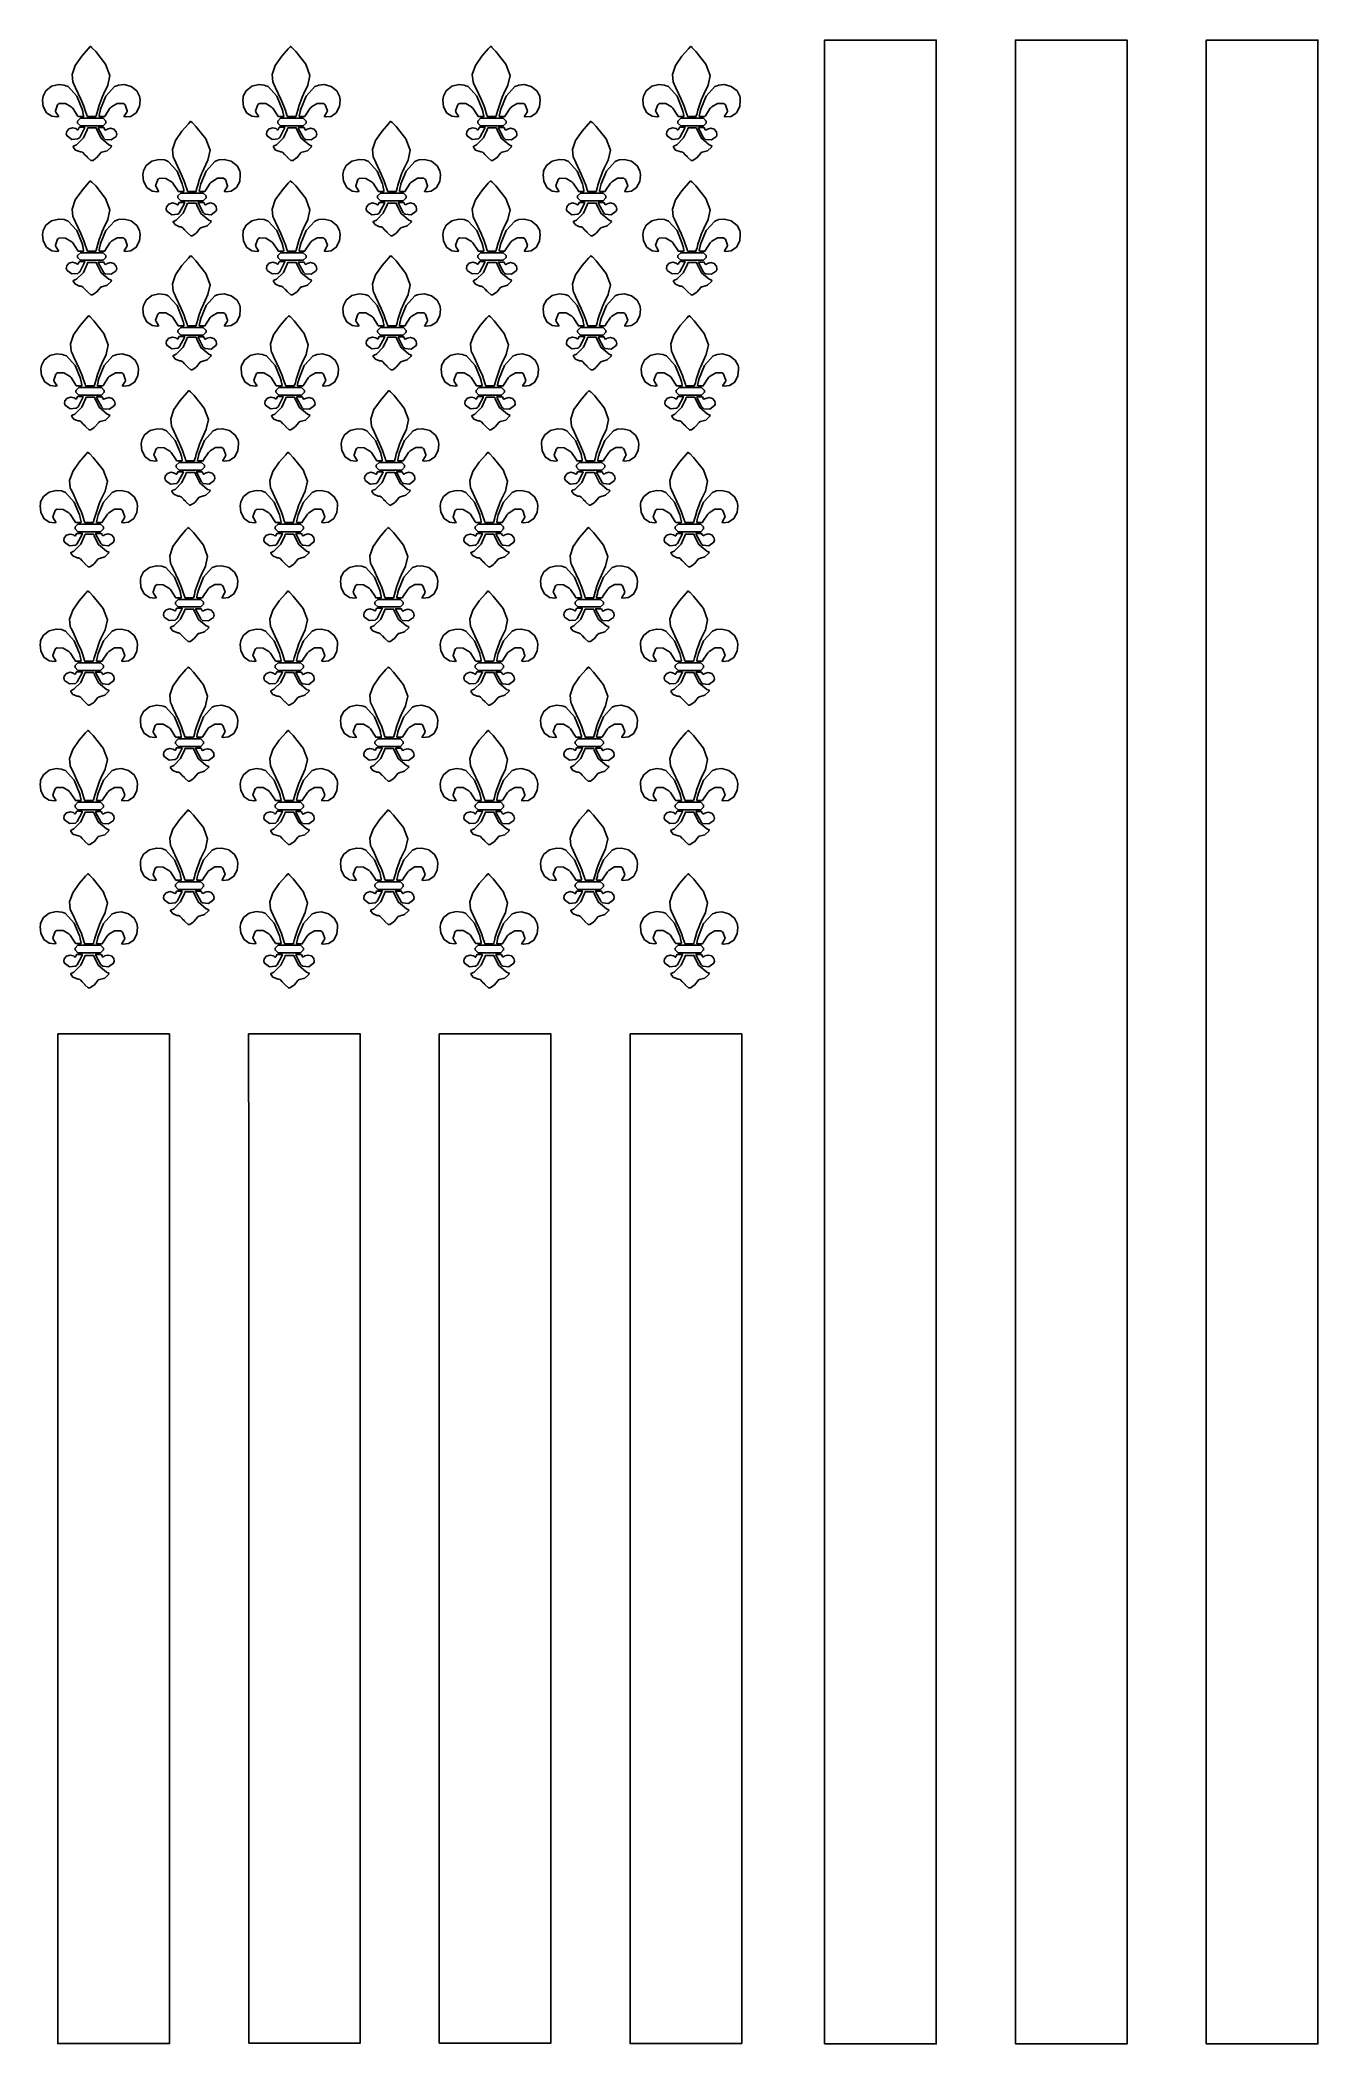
# Model space of a CAD drawing. Extents: x 2.21 to 5.36, y 0.23 to 5.17.
import ezdxf

# ---------------------------------------------------------------- set-up
doc = ezdxf.new("R2010")
doc.units = 0
doc.layers.get('0').update_dxf_attribs({"linetype": 'CONTINUOUS'})

msp = doc.modelspace()

# ---------------------------------------------------------------- linework, layer by layer
at = {"color": 2}
for points in [[(2.34896, 4.98264), (2.34375, 4.98264), (2.33203, 4.98264), (2.32813, 4.98264), (2.32676, 4.98643), (2.32303, 4.99783), (2.31967, 5.00792), (2.31213, 5.02544), (2.29915, 5.05354), (2.29482, 5.06282), (2.29243, 5.06808), (2.29075, 5.08615), (2.29829, 5.10846), (2.31424, 5.13113), (2.33008, 5.14953), (2.33539, 5.15554), (2.33589, 5.15506), (2.33931, 5.15272), (2.33957, 5.15246), (2.34864, 5.14296), (2.37321, 5.11187), (2.38368, 5.0841), (2.37836, 5.06), (2.36783, 5.03797), (2.36458, 5.03054), (2.36274, 5.02561), (2.35758, 5.01064), (2.354, 4.99843), (2.35183, 4.99029), (2.34978, 4.98449), (2.34896, 4.98264)], [(2.84169, 4.98264), (2.83649, 4.98264), (2.82476, 4.98264), (2.82086, 4.98264), (2.8195, 4.98643), (2.81575, 4.99783), (2.81233, 5.00792), (2.80485, 5.02544), (2.79183, 5.05354), (2.78749, 5.06282), (2.7851, 5.06808), (2.78342, 5.08615), (2.79096, 5.10846), (2.80697, 5.13113), (2.82275, 5.14953), (2.82813, 5.15554), (2.82861, 5.15506), (2.83203, 5.15272), (2.83231, 5.15246), (2.84136, 5.14296), (2.86594, 5.11187), (2.87642, 5.0841), (2.8711, 5.06), (2.86057, 5.03797), (2.85732, 5.03054), (2.85542, 5.02561), (2.85015, 5.01064), (2.84631, 4.99843), (2.84407, 4.99029), (2.84233, 4.98454), (2.84169, 4.98264)], [(3.33436, 4.98264), (3.32915, 4.98264), (3.31743, 4.98264), (3.31353, 4.98264), (3.31218, 4.98643), (3.30843, 4.99783), (3.30507, 5.00792), (3.29753, 5.02544), (3.28456, 5.05354), (3.28022, 5.06282), (3.27783, 5.06808), (3.27615, 5.08615), (3.28369, 5.10846), (3.29969, 5.13113), (3.31549, 5.14953), (3.32086, 5.15554), (3.32135, 5.15506), (3.32471, 5.15272), (3.32497, 5.15246), (3.33404, 5.14296), (3.35861, 5.11187), (3.36914, 5.0841), (3.36376, 5.06), (3.35325, 5.03797), (3.34999, 5.03054), (3.34814, 5.02561), (3.34283, 5.01064), (3.33903, 4.99843), (3.33681, 4.99029), (3.33501, 4.98454), (3.33436, 4.98264)], [(3.8271, 4.98264), (3.82189, 4.98264), (3.81017, 4.98264), (3.80626, 4.98264), (3.8049, 4.98643), (3.80117, 4.99783), (3.79779, 5.00792), (3.79025, 5.02544), (3.77724, 5.05354), (3.77289, 5.06282), (3.77051, 5.06808), (3.76882, 5.08615), (3.77642, 5.10846), (3.79237, 5.13113), (3.80817, 5.14953), (3.81353, 5.15554), (3.81401, 5.15506), (3.81743, 5.15272), (3.81771, 5.15246), (3.82676, 5.14296), (3.85135, 5.11187), (3.86182, 5.0841), (3.8565, 5.06), (3.84597, 5.03797), (3.84272, 5.03054), (3.84082, 5.02561), (3.83556, 5.01064), (3.83176, 4.99843), (3.82954, 4.99029), (3.82775, 4.98454), (3.8271, 4.98264)], [(4.61356, 0.23367), (4.88857, 0.23367), (4.88857, 5.17117), (4.61356, 5.17117), (4.61356, 0.23367)], [(2.31668, 4.99511), (2.31511, 5.00114), (2.30208, 5.03276), (2.28071, 5.05664), (2.27501, 5.05871), (2.27094, 5.06028), (2.25754, 5.06147), (2.24024, 5.05729), (2.22618, 5.04628), (2.2194, 5.0331), (2.21875, 5.02849), (2.21804, 5.02349), (2.21963, 5.00786), (2.22743, 4.99229), (2.24056, 4.9834), (2.25331, 4.98182), (2.25726, 4.98264), (2.25672, 4.98346), (2.25049, 4.9936), (2.25, 4.99511), (2.24946, 4.99669), (2.25493, 5.01183), (2.25624, 5.01286), (2.25906, 5.01497), (2.27458, 5.01454), (2.28851, 5.00635), (2.29064, 5.0045), (2.29215, 5.00299), (2.30414, 4.98449), (2.30524, 4.98264), (2.3086, 4.98264), (2.31619, 4.98264), (2.31874, 4.98264), (2.31896, 4.98372), (2.31689, 4.99408), (2.31668, 4.99511)], [(2.35732, 4.98264), (2.36068, 4.98264), (2.36828, 4.98264), (2.37082, 4.98264), (2.37185, 4.98475), (2.38385, 5.00299), (2.38542, 5.0045), (2.38747, 5.00662), (2.40142, 5.01497), (2.41694, 5.01497), (2.41982, 5.01286), (2.42111, 5.01183), (2.42654, 4.99669), (2.42606, 4.99511), (2.42551, 4.9936), (2.41922, 4.98346), (2.41872, 4.98264), (2.42264, 4.98182), (2.43544, 4.98324), (2.44857, 4.99192), (2.45637, 5.00743), (2.45796, 5.02339), (2.45731, 5.02849), (2.4566, 5.03304), (2.44982, 5.04585), (2.43576, 5.05686), (2.41846, 5.06131), (2.40506, 5.06022), (2.40104, 5.05871), (2.39529, 5.05664), (2.37392, 5.03276), (2.36089, 5.00114), (2.35938, 4.99511), (2.3591, 4.99408), (2.35732, 4.98551), (2.35732, 4.98264)], [(2.80935, 4.99511), (2.80778, 5.00114), (2.79476, 5.03276), (2.77339, 5.05664), (2.76768, 5.05871), (2.76361, 5.06028), (2.75022, 5.06147), (2.73292, 5.05729), (2.71892, 5.04628), (2.71212, 5.0331), (2.71149, 5.02849), (2.71078, 5.02349), (2.71235, 5.00786), (2.72017, 4.99229), (2.73324, 4.9834), (2.74604, 4.98182), (2.75, 4.98264), (2.74946, 4.98346), (2.74322, 4.9936), (2.74274, 4.99511), (2.74219, 4.99669), (2.74767, 5.01183), (2.74897, 5.01286), (2.75179, 5.01497), (2.76731, 5.01454), (2.78119, 5.00635), (2.78331, 5.0045), (2.78489, 5.00299), (2.79682, 4.98449), (2.7979, 4.98264), (2.80126, 4.98264), (2.80892, 4.98264), (2.81147, 4.98264), (2.81168, 4.98372), (2.80963, 4.99408), (2.80935, 4.99511)], [(2.84999, 4.98264), (2.85335, 4.98264), (2.861, 4.98264), (2.86356, 4.98264), (2.86458, 4.98475), (2.87657, 5.00299), (2.87815, 5.0045), (2.88021, 5.00662), (2.8941, 5.01497), (2.90961, 5.01497), (2.91249, 5.01286), (2.91379, 5.01183), (2.91922, 4.99669), (2.91872, 4.99511), (2.91818, 4.9936), (2.91194, 4.98346), (2.91146, 4.98264), (2.91536, 4.98182), (2.92817, 4.98324), (2.94125, 4.99192), (2.94906, 5.00743), (2.95063, 5.02339), (2.94997, 5.02849), (2.94928, 5.03304), (2.94249, 5.04585), (2.9285, 5.05686), (2.91118, 5.06131), (2.89779, 5.06022), (2.89378, 5.05871), (2.88803, 5.05664), (2.86664, 5.03276), (2.85363, 5.00114), (2.85211, 4.99511), (2.85183, 4.99408), (2.84972, 4.98372), (2.84999, 4.98264)], [(3.30208, 4.99511), (3.30051, 5.00114), (3.28749, 5.03276), (3.26611, 5.05664), (3.26042, 5.05871), (3.25635, 5.06028), (3.24294, 5.06147), (3.22564, 5.05729), (3.21158, 5.04628), (3.20481, 5.0331), (3.20415, 5.02849), (3.20344, 5.02349), (3.20503, 5.00786), (3.21283, 4.99229), (3.22597, 4.9834), (3.23876, 4.98182), (3.24274, 4.98264), (3.24219, 4.98346), (3.23589, 4.9936), (3.2354, 4.99511), (3.23486, 4.99669), (3.24035, 5.01183), (3.24164, 5.01286), (3.24451, 5.01497), (3.25999, 5.01454), (3.27393, 5.00635), (3.27604, 5.0045), (3.27756, 5.00299), (3.28956, 4.98449), (3.29064, 4.98264), (3.294, 4.98264), (3.3016, 4.98264), (3.30414, 4.98264), (3.30442, 4.98372), (3.30231, 4.99408), (3.30208, 4.99511)], [(3.34272, 4.98264), (3.34608, 4.98264), (3.35368, 4.98264), (3.35622, 4.98264), (3.35726, 4.98475), (3.36925, 5.00299), (3.37082, 5.0045), (3.37289, 5.00662), (3.38683, 5.01497), (3.40235, 5.01497), (3.40522, 5.01286), (3.40653, 5.01183), (3.41194, 4.99669), (3.41146, 4.99511), (3.41092, 4.9936), (3.40468, 4.98346), (3.40419, 4.98264), (3.4081, 4.98182), (3.42085, 4.98324), (3.43397, 4.99192), (3.44179, 5.00743), (3.44336, 5.02339), (3.44271, 5.02849), (3.442, 5.03304), (3.43522, 5.04585), (3.42117, 5.05686), (3.40386, 5.06131), (3.39046, 5.06022), (3.38644, 5.05871), (3.38069, 5.05664), (3.35932, 5.03276), (3.34631, 5.00114), (3.34478, 4.99511), (3.34451, 4.99408), (3.34244, 4.98372), (3.34272, 4.98264)], [(3.79482, 4.99511), (3.79324, 5.00114), (3.78017, 5.03276), (3.75885, 5.05664), (3.75315, 5.05871), (3.74908, 5.06028), (3.73568, 5.06147), (3.71832, 5.05729), (3.70432, 5.04628), (3.69754, 5.0331), (3.69689, 5.02849), (3.69618, 5.02349), (3.69775, 5.00786), (3.70557, 4.99229), (3.71869, 4.9834), (3.73144, 4.98182), (3.7354, 4.98264), (3.73486, 4.98346), (3.72863, 4.9936), (3.72814, 4.99511), (3.7276, 4.99669), (3.73307, 5.01183), (3.73438, 5.01286), (3.73719, 5.01497), (3.75271, 5.01454), (3.76665, 5.00635), (3.76878, 5.0045), (3.77029, 5.00299), (3.78228, 4.98449), (3.78331, 4.98264), (3.78668, 4.98264), (3.79432, 4.98264), (3.79688, 4.98264), (3.7971, 4.98372), (3.79503, 4.99408), (3.79482, 4.99511)], [(3.83539, 4.98264), (3.83876, 4.98264), (3.8464, 4.98264), (3.84896, 4.98264), (3.84999, 4.98475), (3.86199, 5.00299), (3.86356, 5.0045), (3.86561, 5.00662), (3.8795, 5.01497), (3.89501, 5.01497), (3.89789, 5.01286), (3.89919, 5.01183), (3.90468, 4.99669), (3.90419, 4.99511), (3.90365, 4.9936), (3.89735, 4.98346), (3.89686, 4.98264), (3.90076, 4.98182), (3.91357, 4.98324), (3.92665, 4.99192), (3.93451, 5.00743), (3.93608, 5.02339), (3.93544, 5.02849), (3.93474, 5.03304), (3.92796, 5.04585), (3.9139, 5.05686), (3.8966, 5.06131), (3.88319, 5.06022), (3.87918, 5.05871), (3.87343, 5.05664), (3.85206, 5.03276), (3.83903, 5.00114), (3.83751, 4.99511), (3.83724, 4.99408), (3.83512, 4.98372), (3.83539, 4.98264)], [(2.30208, 4.95139), (2.30003, 4.95296), (2.29183, 4.95514), (2.28288, 4.95242), (2.27729, 4.94586), (2.27636, 4.93956), (2.27707, 4.93782), (2.2781, 4.935), (2.29021, 4.92626), (2.3049, 4.92746), (2.30729, 4.92953), (2.30935, 4.93137), (2.32135, 4.954), (2.32189, 4.9566), (2.31847, 4.9566), (2.31082, 4.9566), (2.30832, 4.9566), (2.30806, 4.95611), (2.30544, 4.9509), (2.30524, 4.95036), (2.30442, 4.95036), (2.30208, 4.95117), (2.30208, 4.95139)], [(2.31147, 4.89615), (2.31278, 4.89615), (2.31614, 4.89464), (2.31668, 4.8941), (2.31717, 4.89388), (2.32135, 4.88943), (2.32189, 4.88889), (2.32237, 4.8884), (2.32758, 4.88319), (2.32813, 4.88265), (2.32861, 4.88189), (2.33681, 4.87429), (2.33957, 4.87429), (2.34218, 4.87429), (2.34918, 4.88004), (2.34999, 4.88053), (2.35101, 4.88135), (2.3604, 4.89279), (2.36143, 4.8941), (2.36404, 4.89464), (2.37717, 4.89854), (2.38667, 4.90767), (2.38747, 4.91075), (2.38146, 4.91287), (2.36208, 4.92914), (2.35151, 4.95014), (2.34999, 4.95454), (2.34478, 4.95454), (2.33306, 4.95454), (2.32915, 4.95454), (2.32758, 4.95036), (2.31836, 4.9299), (2.30126, 4.91314), (2.29585, 4.91075), (2.29585, 4.91075), (2.29422, 4.90972), (2.29372, 4.90972), (2.29346, 4.90767), (2.29867, 4.90022), (2.30908, 4.89643), (2.31147, 4.89615)], [(2.37397, 4.96907), (2.37397, 4.97146), (2.36692, 4.97846), (2.36458, 4.97846), (2.31353, 4.97846), (2.31114, 4.97846), (2.30414, 4.97146), (2.30414, 4.96907), (2.30414, 4.96674), (2.31114, 4.95975), (2.31353, 4.95975), (2.36458, 4.95975), (2.36692, 4.95975), (2.37397, 4.96674), (2.37397, 4.96907)], [(2.37185, 4.94933), (2.37158, 4.95014), (2.36897, 4.95535), (2.36876, 4.95557), (2.36535, 4.95557), (2.35769, 4.95557), (2.35519, 4.95557), (2.35568, 4.95275), (2.36768, 4.93033), (2.36979, 4.9285), (2.37213, 4.92643), (2.38683, 4.92524), (2.39893, 4.93397), (2.40001, 4.93679), (2.4005, 4.93875), (2.39931, 4.94526), (2.39372, 4.95182), (2.38504, 4.95426), (2.37701, 4.95193), (2.375, 4.95036), (2.37418, 4.95036), (2.37213, 4.9496), (2.37185, 4.94933)], [(2.59581, 4.79829), (2.5906, 4.79829), (2.57889, 4.79829), (2.57497, 4.79829), (2.57362, 4.80208), (2.56988, 4.81347), (2.56651, 4.82357), (2.55897, 4.8411), (2.54601, 4.86919), (2.54167, 4.87847), (2.53928, 4.88368), (2.5376, 4.90175), (2.54514, 4.92404), (2.56114, 4.94678), (2.57693, 4.96517), (2.58231, 4.97119), (2.58279, 4.97071), (2.58621, 4.96832), (2.58649, 4.96804), (2.59549, 4.95856), (2.62007, 4.92751), (2.63058, 4.89974), (2.62522, 4.87565), (2.61469, 4.85363), (2.61143, 4.84619), (2.60943, 4.84125), (2.60385, 4.82628), (2.6001, 4.81401), (2.5981, 4.80593), (2.59646, 4.80018), (2.59581, 4.79829)], [(2.79482, 4.95139), (2.79275, 4.95296), (2.78456, 4.95514), (2.77561, 4.95242), (2.77001, 4.94586), (2.7691, 4.93956), (2.76981, 4.93782), (2.77083, 4.935), (2.78293, 4.92626), (2.79764, 4.92746), (2.80003, 4.92953), (2.80208, 4.93137), (2.81401, 4.954), (2.81456, 4.9566), (2.81114, 4.9566), (2.80354, 4.9566), (2.80106, 4.9566), (2.80078, 4.95611), (2.79812, 4.9509), (2.7979, 4.95036), (2.7971, 4.95036), (2.79482, 4.95117), (2.79482, 4.95139)], [(2.80414, 4.89615), (2.80544, 4.89615), (2.80881, 4.89464), (2.80935, 4.8941), (2.80985, 4.89388), (2.81401, 4.88943), (2.81456, 4.88889), (2.81506, 4.8884), (2.82032, 4.88319), (2.82086, 4.88265), (2.82135, 4.88189), (2.82954, 4.87429), (2.83231, 4.87429), (2.8349, 4.87429), (2.8419, 4.88004), (2.84272, 4.88053), (2.84375, 4.88135), (2.85308, 4.89279), (2.85417, 4.8941), (2.85678, 4.89464), (2.8699, 4.89854), (2.87939, 4.90767), (2.88021, 4.91075), (2.87418, 4.91287), (2.85476, 4.92914), (2.84424, 4.95014), (2.84272, 4.95454), (2.83751, 4.95454), (2.82579, 4.95454), (2.82189, 4.95454), (2.82032, 4.95036), (2.81104, 4.9299), (2.794, 4.91314), (2.78851, 4.91075), (2.78851, 4.91075), (2.78694, 4.90972), (2.78646, 4.90972), (2.78618, 4.90767), (2.79139, 4.90022), (2.80181, 4.89643), (2.80414, 4.89615)], [(2.86664, 4.96907), (2.86664, 4.97146), (2.85965, 4.97846), (2.85732, 4.97846), (2.80626, 4.97846), (2.80387, 4.97846), (2.79688, 4.97146), (2.79688, 4.96907), (2.79688, 4.96674), (2.80387, 4.95975), (2.80626, 4.95975), (2.85732, 4.95975), (2.85965, 4.95975), (2.86664, 4.96674), (2.86664, 4.96907)], [(2.86458, 4.94933), (2.86431, 4.95014), (2.86171, 4.95535), (2.86143, 4.95557), (2.85801, 4.95557), (2.85042, 4.95557), (2.84793, 4.95557), (2.84842, 4.95275), (2.8604, 4.93033), (2.86253, 4.9285), (2.86486, 4.92643), (2.87956, 4.92524), (2.89165, 4.93397), (2.89268, 4.93679), (2.89318, 4.93875), (2.89199, 4.94526), (2.88644, 4.95182), (2.87776, 4.95426), (2.86974, 4.95193), (2.86774, 4.95036), (2.86692, 4.95036), (2.86481, 4.9496), (2.86458, 4.94933)], [(3.08854, 4.79829), (3.08333, 4.79829), (3.07161, 4.79829), (3.06771, 4.79829), (3.06635, 4.80208), (3.06261, 4.81347), (3.05925, 4.82357), (3.05171, 4.8411), (3.03874, 4.86919), (3.0344, 4.87847), (3.03201, 4.88368), (3.03033, 4.90175), (3.03788, 4.92404), (3.05382, 4.94678), (3.06967, 4.96517), (3.07497, 4.97119), (3.07547, 4.97071), (3.07889, 4.96832), (3.07915, 4.96804), (3.08822, 4.95856), (3.11279, 4.92751), (3.12326, 4.89974), (3.11794, 4.87565), (3.10742, 4.85363), (3.10417, 4.84619), (3.10215, 4.84131), (3.09657, 4.82628), (3.09283, 4.81401), (3.09082, 4.80593), (3.08919, 4.80018), (3.08854, 4.79829)], [(3.28749, 4.95139), (3.28543, 4.95296), (3.27729, 4.95514), (3.26833, 4.95242), (3.26269, 4.94586), (3.26178, 4.93956), (3.26247, 4.93782), (3.26351, 4.935), (3.27561, 4.92626), (3.29031, 4.92746), (3.29269, 4.92953), (3.29476, 4.93137), (3.30675, 4.954), (3.30729, 4.9566), (3.30387, 4.9566), (3.29622, 4.9566), (3.29372, 4.9566), (3.29346, 4.95611), (3.29085, 4.9509), (3.29064, 4.95036), (3.28982, 4.95036), (3.28749, 4.95117), (3.28749, 4.95139)], [(3.29688, 4.89615), (3.29818, 4.89615), (3.30154, 4.89464), (3.30208, 4.8941), (3.30257, 4.89388), (3.30675, 4.88943), (3.30729, 4.88889), (3.30778, 4.8884), (3.31299, 4.88319), (3.31353, 4.88265), (3.31401, 4.88189), (3.32221, 4.87429), (3.32497, 4.87429), (3.32601, 4.87457), (3.33458, 4.88004), (3.33539, 4.88053), (3.33643, 4.88135), (3.34581, 4.89279), (3.3469, 4.8941), (3.3495, 4.89464), (3.36262, 4.89854), (3.37213, 4.90767), (3.37294, 4.91075), (3.36692, 4.91287), (3.3475, 4.92914), (3.33697, 4.95014), (3.33539, 4.95454), (3.33018, 4.95454), (3.31847, 4.95454), (3.31456, 4.95454), (3.31299, 4.95036), (3.30376, 4.9299), (3.28668, 4.91314), (3.28125, 4.91075), (3.28125, 4.91075), (3.27968, 4.90972), (3.27919, 4.90972), (3.27892, 4.90767), (3.28407, 4.90022), (3.29449, 4.89643), (3.29688, 4.89615)], [(3.35938, 4.96907), (3.35938, 4.97146), (3.35232, 4.97846), (3.34999, 4.97846), (3.29893, 4.97846), (3.2966, 4.97846), (3.28961, 4.97146), (3.28961, 4.96907), (3.28961, 4.96674), (3.2966, 4.95975), (3.29893, 4.95975), (3.34999, 4.95975), (3.35232, 4.95975), (3.35938, 4.96674), (3.35938, 4.96907)], [(3.35732, 4.94933), (3.35704, 4.95014), (3.35439, 4.95535), (3.35417, 4.95557), (3.35075, 4.95557), (3.3431, 4.95557), (3.3406, 4.95557), (3.3411, 4.95275), (3.35308, 4.93033), (3.35519, 4.9285), (3.35753, 4.92643), (3.37224, 4.92524), (3.38433, 4.93397), (3.38542, 4.93679), (3.3859, 4.93875), (3.38471, 4.94526), (3.37918, 4.95182), (3.37044, 4.95426), (3.36242, 4.95193), (3.3604, 4.95036), (3.3596, 4.95036), (3.35753, 4.9496), (3.35732, 4.94933)], [(3.58128, 4.79829), (3.57607, 4.79829), (3.56435, 4.79829), (3.56044, 4.79829), (3.55908, 4.80208), (3.55533, 4.81347), (3.55192, 4.82357), (3.54443, 4.8411), (3.53142, 4.86919), (3.52707, 4.87847), (3.52468, 4.88368), (3.523, 4.90175), (3.53054, 4.92404), (3.54656, 4.94678), (3.56233, 4.96517), (3.56771, 4.97119), (3.56819, 4.97071), (3.57161, 4.96832), (3.57189, 4.96804), (3.58094, 4.95856), (3.60553, 4.92751), (3.616, 4.89974), (3.61068, 4.87565), (3.60015, 4.85363), (3.5969, 4.84619), (3.59489, 4.84131), (3.58931, 4.82628), (3.5855, 4.81401), (3.5835, 4.80593), (3.58192, 4.80018), (3.58128, 4.79829)], [(3.78022, 4.95139), (3.77815, 4.95296), (3.76997, 4.95514), (3.76101, 4.95242), (3.75543, 4.94586), (3.7545, 4.93956), (3.75521, 4.93782), (3.75624, 4.935), (3.76833, 4.92626), (3.78304, 4.92746), (3.78543, 4.92953), (3.78749, 4.93137), (3.79949, 4.954), (3.80003, 4.9566), (3.7966, 4.9566), (3.78896, 4.9566), (3.78646, 4.9566), (3.78618, 4.95611), (3.78358, 4.9509), (3.78331, 4.95036), (3.7825, 4.95036), (3.78022, 4.95117), (3.78022, 4.95139)], [(3.78961, 4.89615), (3.7909, 4.89615), (3.79428, 4.89464), (3.79482, 4.8941), (3.79531, 4.89388), (3.79949, 4.88943), (3.80003, 4.88889), (3.80051, 4.8884), (3.80572, 4.88319), (3.80626, 4.88265), (3.80675, 4.88189), (3.81494, 4.87429), (3.81771, 4.87429), (3.81874, 4.87457), (3.82731, 4.88004), (3.82813, 4.88053), (3.82915, 4.88135), (3.83849, 4.89279), (3.83957, 4.8941), (3.84218, 4.89464), (3.85531, 4.89854), (3.86481, 4.90767), (3.86561, 4.91075), (3.8596, 4.91287), (3.84022, 4.92914), (3.82964, 4.95014), (3.82813, 4.95454), (3.82292, 4.95454), (3.81119, 4.95454), (3.80729, 4.95454), (3.80572, 4.95036), (3.7965, 4.9299), (3.7794, 4.91314), (3.77399, 4.91075), (3.77399, 4.91075), (3.77235, 4.90972), (3.77186, 4.90972), (3.7716, 4.90767), (3.77681, 4.90022), (3.78722, 4.89643), (3.78961, 4.89615)], [(3.85211, 4.96907), (3.85211, 4.97146), (3.84506, 4.97846), (3.84272, 4.97846), (3.79167, 4.97846), (3.78928, 4.97846), (3.78228, 4.97146), (3.78228, 4.96907), (3.78228, 4.96674), (3.78928, 4.95975), (3.79167, 4.95975), (3.84272, 4.95975), (3.84506, 4.95975), (3.85211, 4.96674), (3.85211, 4.96907)], [(3.84999, 4.94933), (3.84972, 4.95014), (3.84711, 4.95535), (3.8469, 4.95557), (3.84347, 4.95557), (3.83583, 4.95557), (3.83333, 4.95557), (3.83382, 4.95275), (3.84581, 4.93033), (3.84793, 4.9285), (3.85026, 4.92643), (3.86496, 4.92524), (3.87706, 4.93397), (3.87815, 4.93679), (3.87864, 4.93875), (3.87744, 4.94526), (3.87185, 4.95182), (3.86317, 4.95426), (3.85514, 4.95193), (3.85314, 4.95036), (3.85232, 4.95036), (3.85021, 4.9496), (3.84999, 4.94933)], [(2.56353, 4.81076), (2.56196, 4.81679), (2.54893, 4.84842), (2.52756, 4.87224), (2.52186, 4.87429), (2.51779, 4.87587), (2.50439, 4.87706), (2.48708, 4.87289), (2.47304, 4.86187), (2.46625, 4.84868), (2.4656, 4.84407), (2.4649, 4.83908), (2.46647, 4.82351), (2.47433, 4.80794), (2.48742, 4.79904), (2.50022, 4.79747), (2.50418, 4.79829), (2.50364, 4.7991), (2.49735, 4.80925), (2.49685, 4.81076), (2.49631, 4.81233), (2.50185, 4.82742), (2.50315, 4.82844), (2.50597, 4.83057), (2.52149, 4.83018), (2.53537, 4.822), (2.53749, 4.82015), (2.53901, 4.81863), (2.551, 4.80013), (2.55208, 4.79829), (2.55544, 4.79829), (2.5631, 4.79829), (2.56565, 4.79829), (2.56565, 4.80143), (2.56375, 4.80974), (2.56353, 4.81076)], [(2.60417, 4.79829), (2.60753, 4.79829), (2.61518, 4.79829), (2.61774, 4.79829), (2.61876, 4.8004), (2.63069, 4.81863), (2.63226, 4.82015), (2.63433, 4.82226), (2.64828, 4.83057), (2.66379, 4.83057), (2.66667, 4.82844), (2.66797, 4.82742), (2.67339, 4.81233), (2.6729, 4.81076), (2.67236, 4.80925), (2.66612, 4.7991), (2.66564, 4.79829), (2.66954, 4.79747), (2.68229, 4.79889), (2.69542, 4.80751), (2.70324, 4.82303), (2.70481, 4.83897), (2.70415, 4.84407), (2.70344, 4.84864), (2.69667, 4.86143), (2.68267, 4.8725), (2.66531, 4.87696), (2.65192, 4.87587), (2.64789, 4.87429), (2.64214, 4.87224), (2.62082, 4.84842), (2.60781, 4.81679), (2.60622, 4.81076), (2.60596, 4.80974), (2.60389, 4.79932), (2.60417, 4.79829)], [(3.05626, 4.81076), (3.05469, 4.81679), (3.04167, 4.84842), (3.02029, 4.87224), (3.0146, 4.87429), (3.01053, 4.87587), (2.99713, 4.87706), (2.97982, 4.87289), (2.96576, 4.86187), (2.95899, 4.84868), (2.95833, 4.84407), (2.95763, 4.83908), (2.95921, 4.82351), (2.96701, 4.80794), (2.98014, 4.79904), (2.99289, 4.79747), (2.99685, 4.79829), (2.99631, 4.7991), (2.99007, 4.80925), (2.98958, 4.81076), (2.98904, 4.81233), (2.99451, 4.82742), (2.99582, 4.82844), (2.99864, 4.83057), (3.01417, 4.83018), (3.0281, 4.822), (3.03022, 4.82015), (3.03174, 4.81863), (3.04372, 4.80013), (3.04482, 4.79829), (3.04818, 4.79829), (3.05578, 4.79829), (3.05832, 4.79829), (3.05832, 4.80143), (3.05626, 4.80843), (3.05626, 4.81076)], [(3.0969, 4.79829), (3.10026, 4.79829), (3.10786, 4.79829), (3.1104, 4.79829), (3.11143, 4.8004), (3.12343, 4.81863), (3.125, 4.82015), (3.12706, 4.82226), (3.141, 4.83057), (3.15653, 4.83057), (3.1594, 4.82844), (3.16069, 4.82742), (3.16613, 4.81233), (3.16564, 4.81076), (3.1651, 4.80925), (3.15881, 4.7991), (3.15831, 4.79829), (3.16222, 4.79747), (3.17503, 4.79889), (3.18815, 4.80751), (3.19596, 4.82303), (3.19754, 4.83897), (3.19689, 4.84407), (3.19618, 4.84864), (3.1894, 4.86143), (3.17535, 4.8725), (3.15804, 4.87696), (3.14464, 4.87587), (3.14063, 4.87429), (3.13488, 4.87224), (3.1135, 4.84842), (3.10047, 4.81679), (3.09896, 4.81076), (3.09868, 4.80974), (3.09663, 4.79932), (3.0969, 4.79829)], [(3.54893, 4.81076), (3.54736, 4.81679), (3.53435, 4.84842), (3.51297, 4.87224), (3.50726, 4.87429), (3.50319, 4.87587), (3.48981, 4.87706), (3.4725, 4.87289), (3.4585, 4.86187), (3.45171, 4.84868), (3.45107, 4.84407), (3.45036, 4.83908), (3.45193, 4.82351), (3.45975, 4.80794), (3.47282, 4.79904), (3.48562, 4.79747), (3.48958, 4.79829), (3.48904, 4.7991), (3.48281, 4.80925), (3.48232, 4.81076), (3.48178, 4.81233), (3.48725, 4.82742), (3.48856, 4.82844), (3.49137, 4.83057), (3.50689, 4.83018), (3.52078, 4.822), (3.52289, 4.82015), (3.52447, 4.81863), (3.5364, 4.80013), (3.53749, 4.79829), (3.54085, 4.79829), (3.5485, 4.79829), (3.55106, 4.79829), (3.55106, 4.80143), (3.54893, 4.80843), (3.54893, 4.81076)], [(3.58957, 4.79829), (3.59293, 4.79829), (3.60058, 4.79829), (3.60314, 4.79829), (3.60417, 4.8004), (3.61615, 4.81863), (3.61774, 4.82015), (3.61979, 4.82226), (3.63368, 4.83057), (3.64919, 4.83057), (3.65207, 4.82844), (3.65338, 4.82742), (3.65881, 4.81233), (3.65831, 4.81076), (3.65776, 4.80925), (3.65153, 4.7991), (3.65104, 4.79829), (3.65494, 4.79747), (3.66775, 4.79889), (3.68083, 4.80751), (3.68864, 4.82303), (3.69021, 4.83897), (3.68956, 4.84407), (3.68886, 4.84864), (3.68207, 4.86143), (3.66808, 4.8725), (3.65076, 4.87696), (3.63737, 4.87587), (3.63336, 4.87429), (3.62761, 4.87224), (3.60622, 4.84842), (3.59321, 4.81679), (3.59169, 4.81076), (3.59142, 4.80974), (3.58931, 4.79932), (3.58957, 4.79829)], [(2.34896, 4.65136), (2.34375, 4.65136), (2.33203, 4.65136), (2.32813, 4.65136), (2.32676, 4.65517), (2.32303, 4.66656), (2.31967, 4.67671), (2.31213, 4.69422), (2.29915, 4.72233), (2.29482, 4.73161), (2.29243, 4.73682), (2.29075, 4.75489), (2.29829, 4.77718), (2.31424, 4.79992), (2.33008, 4.81831), (2.33539, 4.82433), (2.33589, 4.82383), (2.33931, 4.82146), (2.33957, 4.82118), (2.34864, 4.81168), (2.37321, 4.78065), (2.38368, 4.75288), (2.37836, 4.72879), (2.36783, 4.70676), (2.36458, 4.69933), (2.36274, 4.69456), (2.35758, 4.67996), (2.354, 4.66797), (2.35183, 4.65961), (2.34978, 4.65338), (2.34896, 4.65136)], [(2.34896, 4.65136), (2.34375, 4.65136), (2.33203, 4.65136), (2.32813, 4.65136), (2.32676, 4.65517), (2.32303, 4.66656), (2.31967, 4.67671), (2.31213, 4.69422), (2.29915, 4.72233), (2.29482, 4.73161), (2.29243, 4.73682), (2.29075, 4.75489), (2.29829, 4.77718), (2.31424, 4.79992), (2.33008, 4.81831), (2.33539, 4.82433), (2.33589, 4.82383), (2.33931, 4.82146), (2.33957, 4.82118), (2.34864, 4.81168), (2.37321, 4.78065), (2.38368, 4.75288), (2.37836, 4.72879), (2.36783, 4.70676), (2.36458, 4.69933), (2.36274, 4.69456), (2.35758, 4.67996), (2.354, 4.66797), (2.35183, 4.65961), (2.34978, 4.65338), (2.34896, 4.65136)], [(2.62082, 4.78472), (2.62082, 4.78711), (2.61376, 4.79411), (2.61143, 4.79411), (2.56044, 4.79411), (2.55806, 4.79411), (2.55106, 4.78711), (2.55106, 4.78472), (2.55106, 4.78239), (2.55806, 4.77533), (2.56044, 4.77533), (2.61143, 4.77533), (2.61376, 4.77533), (2.62082, 4.78239), (2.62082, 4.78472)], [(2.84169, 4.65136), (2.83649, 4.65136), (2.82476, 4.65136), (2.82086, 4.65136), (2.8195, 4.65517), (2.81575, 4.66656), (2.81233, 4.67671), (2.80485, 4.69422), (2.79183, 4.72233), (2.78749, 4.73161), (2.7851, 4.73682), (2.78342, 4.75489), (2.79096, 4.77718), (2.80697, 4.79992), (2.82275, 4.81831), (2.82813, 4.82433), (2.82861, 4.82383), (2.83203, 4.82146), (2.83231, 4.82118), (2.84136, 4.81168), (2.86594, 4.78065), (2.87642, 4.75288), (2.8711, 4.72879), (2.86057, 4.70676), (2.85732, 4.69933), (2.85542, 4.69456), (2.85015, 4.67996), (2.84631, 4.66797), (2.84407, 4.65961), (2.84233, 4.65343), (2.84169, 4.65136)], [(2.84169, 4.65136), (2.83649, 4.65136), (2.82476, 4.65136), (2.82086, 4.65136), (2.8195, 4.65517), (2.81575, 4.66656), (2.81233, 4.67671), (2.80485, 4.69422), (2.79183, 4.72233), (2.78749, 4.73161), (2.7851, 4.73682), (2.78342, 4.75489), (2.79096, 4.77718), (2.80697, 4.79992), (2.82275, 4.81831), (2.82813, 4.82433), (2.82861, 4.82383), (2.83203, 4.82146), (2.83231, 4.82118), (2.84136, 4.81168), (2.86594, 4.78065), (2.87642, 4.75288), (2.8711, 4.72879), (2.86057, 4.70676), (2.85732, 4.69933), (2.85542, 4.69456), (2.85015, 4.67996), (2.84631, 4.66797), (2.84407, 4.65961), (2.84233, 4.65343), (2.84169, 4.65136)], [(3.11356, 4.78472), (3.11356, 4.78711), (3.1065, 4.79411), (3.10417, 4.79411), (3.05208, 4.79411), (3.04969, 4.79411), (3.04269, 4.78711), (3.04269, 4.78472), (3.04269, 4.78239), (3.04969, 4.77533), (3.05208, 4.77533), (3.10314, 4.77533), (3.10574, 4.77533), (3.11356, 4.78239), (3.11356, 4.78472)], [(3.33436, 4.65136), (3.32915, 4.65136), (3.31743, 4.65136), (3.31353, 4.65136), (3.31218, 4.65517), (3.30843, 4.66656), (3.30507, 4.67671), (3.29753, 4.69422), (3.28456, 4.72233), (3.28022, 4.73161), (3.27783, 4.73682), (3.27615, 4.75489), (3.28369, 4.77718), (3.29969, 4.79992), (3.31549, 4.81831), (3.32086, 4.82433), (3.32135, 4.82383), (3.32471, 4.82146), (3.32497, 4.82118), (3.33404, 4.81168), (3.35861, 4.78065), (3.36914, 4.75288), (3.36376, 4.72879), (3.35325, 4.70676), (3.34999, 4.69933), (3.3481, 4.69456), (3.34283, 4.67996), (3.33903, 4.66797), (3.33681, 4.65961), (3.33501, 4.65343), (3.33436, 4.65136)], [(3.33436, 4.65136), (3.32915, 4.65136), (3.31743, 4.65136), (3.31353, 4.65136), (3.31218, 4.65517), (3.30843, 4.66656), (3.30507, 4.67671), (3.29753, 4.69422), (3.28456, 4.72233), (3.28022, 4.73161), (3.27783, 4.73682), (3.27615, 4.75489), (3.28369, 4.77718), (3.29969, 4.79992), (3.31549, 4.81831), (3.32086, 4.82433), (3.32135, 4.82383), (3.32471, 4.82146), (3.32497, 4.82118), (3.33404, 4.81168), (3.35861, 4.78065), (3.36914, 4.75288), (3.36376, 4.72879), (3.35325, 4.70676), (3.34999, 4.69933), (3.3481, 4.69456), (3.34283, 4.67996), (3.33903, 4.66797), (3.33681, 4.65961), (3.33501, 4.65343), (3.33436, 4.65136)], [(3.60519, 4.78472), (3.60519, 4.78711), (3.59814, 4.79411), (3.59581, 4.79411), (3.54482, 4.79411), (3.54243, 4.79411), (3.53543, 4.78711), (3.53543, 4.78472), (3.53543, 4.78239), (3.54243, 4.77533), (3.54482, 4.77533), (3.59581, 4.77533), (3.59814, 4.77533), (3.60519, 4.78239), (3.60519, 4.78472)], [(3.8271, 4.65136), (3.82189, 4.65136), (3.81017, 4.65136), (3.80626, 4.65136), (3.8049, 4.65517), (3.80117, 4.66656), (3.79779, 4.67671), (3.79025, 4.69422), (3.77724, 4.72233), (3.77289, 4.73161), (3.77051, 4.73682), (3.76882, 4.75489), (3.77642, 4.77718), (3.79237, 4.79992), (3.80817, 4.81831), (3.81353, 4.82433), (3.81401, 4.82383), (3.81743, 4.82146), (3.81771, 4.82118), (3.82676, 4.81168), (3.85135, 4.78065), (3.86182, 4.75288), (3.8565, 4.72879), (3.84597, 4.70676), (3.84272, 4.69933), (3.84082, 4.69456), (3.83556, 4.67996), (3.83176, 4.66797), (3.82954, 4.65961), (3.82775, 4.65343), (3.8271, 4.65136)], [(3.8271, 4.65136), (3.82189, 4.65136), (3.81017, 4.65136), (3.80626, 4.65136), (3.8049, 4.65517), (3.80117, 4.66656), (3.79779, 4.67671), (3.79025, 4.69422), (3.77724, 4.72233), (3.77289, 4.73161), (3.77051, 4.73682), (3.76882, 4.75489), (3.77642, 4.77718), (3.79237, 4.79992), (3.80817, 4.81831), (3.81353, 4.82433), (3.81401, 4.82383), (3.81743, 4.82146), (3.81771, 4.82118), (3.82676, 4.81168), (3.85135, 4.78065), (3.86182, 4.75288), (3.8565, 4.72879), (3.84597, 4.70676), (3.84272, 4.69933), (3.84082, 4.69456), (3.83556, 4.67996), (3.83176, 4.66797), (3.82954, 4.65961), (3.82775, 4.65343), (3.8271, 4.65136)], [(2.5479, 4.76594), (2.54585, 4.76758), (2.53771, 4.76975), (2.52875, 4.76704), (2.52311, 4.76042), (2.52219, 4.75418), (2.52289, 4.75244), (2.52393, 4.74962), (2.53603, 4.74089), (2.55072, 4.74203), (2.55311, 4.74408), (2.55518, 4.74593), (2.56717, 4.76856), (2.56771, 4.77115), (2.56429, 4.77115), (2.55664, 4.77115), (2.55414, 4.77115), (2.55387, 4.77067), (2.55126, 4.76546), (2.55106, 4.76492), (2.55078, 4.76519), (2.54861, 4.76594), (2.5479, 4.76594)], [(2.55729, 4.71078), (2.5586, 4.71078), (2.56196, 4.70921), (2.5625, 4.70865), (2.56299, 4.70844), (2.56717, 4.704), (2.56771, 4.70344), (2.56819, 4.70296), (2.5734, 4.69775), (2.57394, 4.69721), (2.57443, 4.69646), (2.58263, 4.68892), (2.58539, 4.68892), (2.58643, 4.68918), (2.595, 4.69467), (2.59581, 4.69515), (2.59685, 4.69596), (2.60622, 4.70736), (2.60732, 4.70865), (2.60992, 4.70921), (2.62304, 4.71311), (2.63254, 4.72228), (2.63336, 4.72537), (2.62733, 4.72749), (2.60792, 4.74376), (2.59739, 4.76471), (2.59581, 4.7691), (2.5906, 4.7691), (2.57889, 4.7691), (2.57497, 4.7691), (2.5734, 4.76497), (2.56418, 4.74451), (2.5471, 4.72771), (2.54167, 4.72537), (2.54167, 4.72537), (2.5401, 4.72428), (2.53961, 4.72428), (2.53961, 4.72211), (2.54492, 4.7156), (2.5549, 4.71132), (2.55729, 4.71078)], [(2.61774, 4.76492), (2.61746, 4.76574), (2.61481, 4.77094), (2.61458, 4.77115), (2.61117, 4.77115), (2.60351, 4.77115), (2.60101, 4.77115), (2.60151, 4.76833), (2.6135, 4.74593), (2.61561, 4.74408), (2.61794, 4.74203), (2.63265, 4.74089), (2.64475, 4.74962), (2.64583, 4.75244), (2.64632, 4.75435), (2.64513, 4.76085), (2.6396, 4.76742), (2.63086, 4.76986), (2.62283, 4.76753), (2.62082, 4.76594), (2.62082, 4.76594), (2.61822, 4.76519), (2.61774, 4.76492)], [(3.04064, 4.76594), (3.03857, 4.76758), (3.03039, 4.76975), (3.02143, 4.76704), (3.01585, 4.76042), (3.01492, 4.75418), (3.01563, 4.75244), (3.01665, 4.74962), (3.02875, 4.74089), (3.04346, 4.74203), (3.04585, 4.74408), (3.0479, 4.74593), (3.0599, 4.76856), (3.06044, 4.77115), (3.05701, 4.77115), (3.04937, 4.77115), (3.04688, 4.77115), (3.0466, 4.77067), (3.044, 4.76546), (3.04372, 4.76492), (3.04318, 4.76519), (3.04124, 4.76594), (3.04064, 4.76594)], [(3.05003, 4.71078), (3.05132, 4.71078), (3.05469, 4.70921), (3.05524, 4.70865), (3.05572, 4.70844), (3.0599, 4.704), (3.06044, 4.70344), (3.06093, 4.70296), (3.06614, 4.69775), (3.06668, 4.69721), (3.06717, 4.69646), (3.07536, 4.68892), (3.07813, 4.68892), (3.07915, 4.68918), (3.08772, 4.69467), (3.08854, 4.69515), (3.08957, 4.69596), (3.0989, 4.70736), (3.09999, 4.70865), (3.1026, 4.70921), (3.11572, 4.71311), (3.12522, 4.72228), (3.12603, 4.72537), (3.12001, 4.72749), (3.10064, 4.74376), (3.09006, 4.76471), (3.08854, 4.7691), (3.08333, 4.7691), (3.07161, 4.7691), (3.06771, 4.7691), (3.06614, 4.76497), (3.05692, 4.74451), (3.03982, 4.72771), (3.0344, 4.72537), (3.0344, 4.72537), (3.03276, 4.72428), (3.03228, 4.72428), (3.03228, 4.72211), (3.0376, 4.7156), (3.04764, 4.71132), (3.05003, 4.71078)], [(3.1104, 4.76492), (3.11014, 4.76574), (3.10753, 4.77094), (3.10732, 4.77115), (3.10389, 4.77115), (3.09625, 4.77115), (3.09375, 4.77115), (3.09424, 4.76833), (3.10622, 4.74593), (3.10835, 4.74408), (3.11068, 4.74203), (3.12537, 4.74089), (3.13747, 4.74962), (3.13857, 4.75244), (3.13906, 4.75439), (3.13786, 4.76085), (3.13226, 4.76742), (3.12358, 4.76986), (3.11556, 4.76753), (3.11356, 4.76594), (3.11356, 4.76594), (3.11089, 4.76519), (3.1104, 4.76492)], [(3.53331, 4.76594), (3.53125, 4.76758), (3.52311, 4.76975), (3.51417, 4.76704), (3.50857, 4.76042), (3.50765, 4.75418), (3.50836, 4.75244), (3.50939, 4.74962), (3.52149, 4.74089), (3.53618, 4.74203), (3.53851, 4.74408), (3.54058, 4.74593), (3.55257, 4.76856), (3.55311, 4.77115), (3.54969, 4.77115), (3.5421, 4.77115), (3.53961, 4.77115), (3.53933, 4.77067), (3.53668, 4.76546), (3.53646, 4.76492), (3.53592, 4.76519), (3.53396, 4.76594), (3.53331, 4.76594)], [(3.54269, 4.71078), (3.544, 4.71078), (3.54736, 4.70921), (3.5479, 4.70865), (3.54839, 4.70844), (3.55257, 4.704), (3.55311, 4.70344), (3.5536, 4.70296), (3.55881, 4.69775), (3.55935, 4.69721), (3.55985, 4.69646), (3.56808, 4.68892), (3.57086, 4.68892), (3.57189, 4.68918), (3.58046, 4.69467), (3.58128, 4.69515), (3.58231, 4.69596), (3.59164, 4.70736), (3.59272, 4.70865), (3.59532, 4.70921), (3.60846, 4.71311), (3.61794, 4.72228), (3.61876, 4.72537), (3.61274, 4.72749), (3.59332, 4.74376), (3.58279, 4.76471), (3.58128, 4.7691), (3.57607, 4.7691), (3.56435, 4.7691), (3.56044, 4.7691), (3.55886, 4.76497), (3.54958, 4.74451), (3.5325, 4.72771), (3.52707, 4.72537), (3.52707, 4.72537), (3.5255, 4.72428), (3.52501, 4.72428), (3.52501, 4.72211), (3.53033, 4.7156), (3.54031, 4.71132), (3.54269, 4.71078)], [(3.60314, 4.76492), (3.60286, 4.76574), (3.60021, 4.77094), (3.59999, 4.77115), (3.59657, 4.77115), (3.58897, 4.77115), (3.58649, 4.77115), (3.58697, 4.76833), (3.5989, 4.74593), (3.60101, 4.74408), (3.60335, 4.74203), (3.61806, 4.74089), (3.63015, 4.74962), (3.63124, 4.75244), (3.63172, 4.75435), (3.63053, 4.76085), (3.625, 4.76742), (3.61626, 4.76986), (3.60824, 4.76753), (3.60622, 4.76594), (3.60542, 4.76594), (3.60363, 4.76519), (3.60314, 4.76492)], [(2.31668, 4.6639), (2.31511, 4.66992), (2.30208, 4.70156), (2.28071, 4.72537), (2.27501, 4.72743), (2.27094, 4.729), (2.25754, 4.73019), (2.24024, 4.72601), (2.22618, 4.715), (2.2194, 4.70182), (2.21875, 4.69721), (2.21804, 4.69222), (2.21963, 4.6766), (2.22743, 4.66103), (2.24056, 4.65213), (2.25331, 4.65056), (2.25726, 4.65136), (2.25672, 4.65218), (2.25049, 4.66238), (2.25, 4.6639), (2.24946, 4.66547), (2.25493, 4.68056), (2.25624, 4.68158), (2.25906, 4.68371), (2.27458, 4.68332), (2.28851, 4.67513), (2.29064, 4.67329), (2.29215, 4.67171), (2.30414, 4.65321), (2.30524, 4.65136), (2.3086, 4.65136), (2.31619, 4.65136), (2.31874, 4.65136), (2.31896, 4.65267), (2.31689, 4.66314), (2.31668, 4.6639)], [(2.31668, 4.6639), (2.31511, 4.66992), (2.30208, 4.70156), (2.28071, 4.72537), (2.27501, 4.72743), (2.27094, 4.729), (2.25754, 4.73019), (2.24024, 4.72601), (2.22618, 4.715), (2.2194, 4.70182), (2.21875, 4.69721), (2.21804, 4.69222), (2.21963, 4.6766), (2.22743, 4.66103), (2.24056, 4.65213), (2.25331, 4.65056), (2.25726, 4.65136), (2.25672, 4.65218), (2.25049, 4.66238), (2.25, 4.6639), (2.24946, 4.66547), (2.25493, 4.68056), (2.25624, 4.68158), (2.25906, 4.68371), (2.27458, 4.68332), (2.28851, 4.67513), (2.29064, 4.67329), (2.29215, 4.67171), (2.30414, 4.65321), (2.30524, 4.65136), (2.3086, 4.65136), (2.31619, 4.65136), (2.31874, 4.65136), (2.31896, 4.65267), (2.31689, 4.66314), (2.31668, 4.6639)], [(2.35732, 4.65136), (2.36068, 4.65136), (2.36828, 4.65136), (2.37082, 4.65136), (2.37185, 4.65349), (2.38385, 4.67171), (2.38542, 4.67329), (2.38747, 4.6754), (2.40142, 4.68371), (2.41694, 4.68371), (2.41982, 4.68158), (2.42111, 4.68056), (2.42654, 4.66547), (2.42606, 4.6639), (2.42551, 4.66238), (2.41922, 4.65218), (2.41872, 4.65136), (2.42264, 4.65056), (2.43544, 4.65196), (2.44857, 4.66064), (2.45637, 4.67617), (2.45796, 4.69211), (2.45731, 4.69721), (2.4566, 4.70176), (2.44982, 4.71457), (2.43576, 4.72564), (2.41846, 4.73008), (2.40506, 4.729), (2.40104, 4.72743), (2.39529, 4.72537), (2.37392, 4.70156), (2.36089, 4.66992), (2.35938, 4.6639), (2.3591, 4.66314), (2.35732, 4.65435), (2.35732, 4.65136)], [(2.35732, 4.65136), (2.36068, 4.65136), (2.36828, 4.65136), (2.37082, 4.65136), (2.37185, 4.65349), (2.38385, 4.67171), (2.38542, 4.67329), (2.38747, 4.6754), (2.40142, 4.68371), (2.41694, 4.68371), (2.41982, 4.68158), (2.42111, 4.68056), (2.42654, 4.66547), (2.42606, 4.6639), (2.42551, 4.66238), (2.41922, 4.65218), (2.41872, 4.65136), (2.42264, 4.65056), (2.43544, 4.65196), (2.44857, 4.66064), (2.45637, 4.67617), (2.45796, 4.69211), (2.45731, 4.69721), (2.4566, 4.70176), (2.44982, 4.71457), (2.43576, 4.72564), (2.41846, 4.73008), (2.40506, 4.729), (2.40104, 4.72743), (2.39529, 4.72537), (2.37392, 4.70156), (2.36089, 4.66992), (2.35938, 4.6639), (2.3591, 4.66314), (2.35732, 4.65435), (2.35732, 4.65136)], [(2.80935, 4.6639), (2.80778, 4.66992), (2.79476, 4.70156), (2.77339, 4.72537), (2.76768, 4.72743), (2.76361, 4.729), (2.75022, 4.73019), (2.73292, 4.72601), (2.71892, 4.715), (2.71212, 4.70182), (2.71149, 4.69721), (2.71078, 4.69222), (2.71235, 4.6766), (2.72017, 4.66103), (2.73324, 4.65213), (2.74604, 4.65056), (2.75, 4.65136), (2.74946, 4.65218), (2.74322, 4.66238), (2.74274, 4.6639), (2.74219, 4.66547), (2.74767, 4.68056), (2.74897, 4.68158), (2.75179, 4.68371), (2.76731, 4.68332), (2.78119, 4.67513), (2.78331, 4.67329), (2.78489, 4.67171), (2.79682, 4.65321), (2.7979, 4.65136), (2.80126, 4.65136), (2.80892, 4.65136), (2.81147, 4.65136), (2.81168, 4.65267), (2.80963, 4.66314), (2.80935, 4.6639)], [(2.80935, 4.6639), (2.80778, 4.66992), (2.79476, 4.70156), (2.77339, 4.72537), (2.76768, 4.72743), (2.76361, 4.729), (2.75022, 4.73019), (2.73292, 4.72601), (2.71892, 4.715), (2.71212, 4.70182), (2.71149, 4.69721), (2.71078, 4.69222), (2.71235, 4.6766), (2.72017, 4.66103), (2.73324, 4.65213), (2.74604, 4.65056), (2.75, 4.65136), (2.74946, 4.65218), (2.74322, 4.66238), (2.74274, 4.6639), (2.74219, 4.66547), (2.74767, 4.68056), (2.74897, 4.68158), (2.75179, 4.68371), (2.76731, 4.68332), (2.78119, 4.67513), (2.78331, 4.67329), (2.78489, 4.67171), (2.79682, 4.65321), (2.7979, 4.65136), (2.80126, 4.65136), (2.80892, 4.65136), (2.81147, 4.65136), (2.81168, 4.65267), (2.80963, 4.66314), (2.80935, 4.6639)], [(2.84999, 4.65136), (2.85335, 4.65136), (2.861, 4.65136), (2.86356, 4.65136), (2.86458, 4.65349), (2.87657, 4.67171), (2.87815, 4.67329), (2.88021, 4.6754), (2.8941, 4.68371), (2.90961, 4.68371), (2.91249, 4.68158), (2.91379, 4.68056), (2.91922, 4.66547), (2.91872, 4.6639), (2.91818, 4.66238), (2.91194, 4.65218), (2.91146, 4.65136), (2.91536, 4.65056), (2.92817, 4.65196), (2.94125, 4.66064), (2.94906, 4.67617), (2.95063, 4.69211), (2.94997, 4.69721), (2.94928, 4.70176), (2.94249, 4.71457), (2.9285, 4.72564), (2.91118, 4.73008), (2.89779, 4.729), (2.89378, 4.72743), (2.88803, 4.72537), (2.86664, 4.70156), (2.85363, 4.66992), (2.85211, 4.6639), (2.85183, 4.66314), (2.84972, 4.65267), (2.84999, 4.65136)], [(2.84999, 4.65136), (2.85335, 4.65136), (2.861, 4.65136), (2.86356, 4.65136), (2.86458, 4.65349), (2.87657, 4.67171), (2.87815, 4.67329), (2.88021, 4.6754), (2.8941, 4.68371), (2.90961, 4.68371), (2.91249, 4.68158), (2.91379, 4.68056), (2.91922, 4.66547), (2.91872, 4.6639), (2.91818, 4.66238), (2.91194, 4.65218), (2.91146, 4.65136), (2.91536, 4.65056), (2.92817, 4.65196), (2.94125, 4.66064), (2.94906, 4.67617), (2.95063, 4.69211), (2.94997, 4.69721), (2.94928, 4.70176), (2.94249, 4.71457), (2.9285, 4.72564), (2.91118, 4.73008), (2.89779, 4.729), (2.89378, 4.72743), (2.88803, 4.72537), (2.86664, 4.70156), (2.85363, 4.66992), (2.85211, 4.6639), (2.85183, 4.66314), (2.84972, 4.65267), (2.84999, 4.65136)], [(3.30208, 4.6639), (3.30051, 4.66992), (3.28749, 4.70156), (3.26611, 4.72537), (3.26042, 4.72743), (3.25635, 4.729), (3.24294, 4.73019), (3.22564, 4.72601), (3.21158, 4.715), (3.20481, 4.70182), (3.20415, 4.69721), (3.20344, 4.69222), (3.20503, 4.6766), (3.21283, 4.66103), (3.22597, 4.65213), (3.23876, 4.65056), (3.24274, 4.65136), (3.24219, 4.65218), (3.23589, 4.66238), (3.2354, 4.6639), (3.23486, 4.66547), (3.24035, 4.68056), (3.24164, 4.68158), (3.24451, 4.68371), (3.25999, 4.68332), (3.27393, 4.67513), (3.27604, 4.67329), (3.27756, 4.67171), (3.28956, 4.65321), (3.29064, 4.65136), (3.294, 4.65136), (3.3016, 4.65136), (3.30414, 4.65136), (3.30442, 4.65267), (3.30231, 4.66314), (3.30208, 4.6639)], [(3.30208, 4.6639), (3.30051, 4.66992), (3.28749, 4.70156), (3.26611, 4.72537), (3.26042, 4.72743), (3.25635, 4.729), (3.24294, 4.73019), (3.22564, 4.72601), (3.21158, 4.715), (3.20481, 4.70182), (3.20415, 4.69721), (3.20344, 4.69222), (3.20503, 4.6766), (3.21283, 4.66103), (3.22597, 4.65213), (3.23876, 4.65056), (3.24274, 4.65136), (3.24219, 4.65218), (3.23589, 4.66238), (3.2354, 4.6639), (3.23486, 4.66547), (3.24035, 4.68056), (3.24164, 4.68158), (3.24451, 4.68371), (3.25999, 4.68332), (3.27393, 4.67513), (3.27604, 4.67329), (3.27756, 4.67171), (3.28956, 4.65321), (3.29064, 4.65136), (3.294, 4.65136), (3.3016, 4.65136), (3.30414, 4.65136), (3.30442, 4.65267), (3.30231, 4.66314), (3.30208, 4.6639)], [(3.34272, 4.65136), (3.34608, 4.65136), (3.35368, 4.65136), (3.35622, 4.65136), (3.35726, 4.65349), (3.36925, 4.67171), (3.37082, 4.67329), (3.37289, 4.6754), (3.38683, 4.68371), (3.40235, 4.68371), (3.40522, 4.68158), (3.40653, 4.68056), (3.41194, 4.66547), (3.41146, 4.6639), (3.41092, 4.66238), (3.40468, 4.65218), (3.40419, 4.65136), (3.4081, 4.65056), (3.42085, 4.65196), (3.43397, 4.66064), (3.44179, 4.67617), (3.44336, 4.69211), (3.44271, 4.69721), (3.442, 4.70176), (3.43522, 4.71457), (3.42117, 4.72564), (3.40386, 4.73008), (3.39046, 4.729), (3.38644, 4.72743), (3.38069, 4.72537), (3.35932, 4.70156), (3.34631, 4.66992), (3.34478, 4.6639), (3.34451, 4.66314), (3.34244, 4.65267), (3.34272, 4.65136)], [(3.34272, 4.65136), (3.34608, 4.65136), (3.35368, 4.65136), (3.35622, 4.65136), (3.35726, 4.65349), (3.36925, 4.67171), (3.37082, 4.67329), (3.37289, 4.6754), (3.38683, 4.68371), (3.40235, 4.68371), (3.40522, 4.68158), (3.40653, 4.68056), (3.41194, 4.66547), (3.41146, 4.6639), (3.41092, 4.66238), (3.40468, 4.65218), (3.40419, 4.65136), (3.4081, 4.65056), (3.42085, 4.65196), (3.43397, 4.66064), (3.44179, 4.67617), (3.44336, 4.69211), (3.44271, 4.69721), (3.442, 4.70176), (3.43522, 4.71457), (3.42117, 4.72564), (3.40386, 4.73008), (3.39046, 4.729), (3.38644, 4.72743), (3.38069, 4.72537), (3.35932, 4.70156), (3.34631, 4.66992), (3.34478, 4.6639), (3.34451, 4.66314), (3.34244, 4.65267), (3.34272, 4.65136)], [(3.79482, 4.6639), (3.79324, 4.66992), (3.78017, 4.70156), (3.75885, 4.72537), (3.75315, 4.72743), (3.74908, 4.729), (3.73568, 4.73019), (3.71832, 4.72601), (3.70432, 4.715), (3.69754, 4.70182), (3.69689, 4.69721), (3.69618, 4.69222), (3.69775, 4.6766), (3.70557, 4.66103), (3.71869, 4.65213), (3.73144, 4.65056), (3.7354, 4.65136), (3.73486, 4.65218), (3.72863, 4.66238), (3.72814, 4.6639), (3.7276, 4.66547), (3.73307, 4.68056), (3.73438, 4.68158), (3.73719, 4.68371), (3.75271, 4.68332), (3.76665, 4.67513), (3.76878, 4.67329), (3.77029, 4.67171), (3.78228, 4.65321), (3.78331, 4.65136), (3.78668, 4.65136), (3.79432, 4.65136), (3.79688, 4.65136), (3.7971, 4.65267), (3.79503, 4.66314), (3.79482, 4.6639)], [(3.79482, 4.6639), (3.79324, 4.66992), (3.78017, 4.70156), (3.75885, 4.72537), (3.75315, 4.72743), (3.74908, 4.729), (3.73568, 4.73019), (3.71832, 4.72601), (3.70432, 4.715), (3.69754, 4.70182), (3.69689, 4.69721), (3.69618, 4.69222), (3.69775, 4.6766), (3.70557, 4.66103), (3.71869, 4.65213), (3.73144, 4.65056), (3.7354, 4.65136), (3.73486, 4.65218), (3.72863, 4.66238), (3.72814, 4.6639), (3.7276, 4.66547), (3.73307, 4.68056), (3.73438, 4.68158), (3.73719, 4.68371), (3.75271, 4.68332), (3.76665, 4.67513), (3.76878, 4.67329), (3.77029, 4.67171), (3.78228, 4.65321), (3.78331, 4.65136), (3.78668, 4.65136), (3.79432, 4.65136), (3.79688, 4.65136), (3.7971, 4.65267), (3.79503, 4.66314), (3.79482, 4.6639)], [(3.83539, 4.65136), (3.83876, 4.65136), (3.8464, 4.65136), (3.84896, 4.65136), (3.84999, 4.65349), (3.86199, 4.67171), (3.86356, 4.67329), (3.86561, 4.6754), (3.8795, 4.68371), (3.89501, 4.68371), (3.89789, 4.68158), (3.89919, 4.68056), (3.90468, 4.66547), (3.90419, 4.6639), (3.90365, 4.66238), (3.89735, 4.65218), (3.89686, 4.65136), (3.90076, 4.65056), (3.91357, 4.65196), (3.92665, 4.66064), (3.93451, 4.67617), (3.93608, 4.69211), (3.93544, 4.69721), (3.93474, 4.70176), (3.92796, 4.71457), (3.9139, 4.72564), (3.8966, 4.73008), (3.88319, 4.729), (3.87918, 4.72743), (3.87343, 4.72537), (3.85206, 4.70156), (3.83903, 4.66992), (3.83751, 4.6639), (3.83724, 4.66314), (3.83512, 4.65267), (3.83539, 4.65136)], [(3.83539, 4.65136), (3.83876, 4.65136), (3.8464, 4.65136), (3.84896, 4.65136), (3.84999, 4.65349), (3.86199, 4.67171), (3.86356, 4.67329), (3.86561, 4.6754), (3.8795, 4.68371), (3.89501, 4.68371), (3.89789, 4.68158), (3.89919, 4.68056), (3.90468, 4.66547), (3.90419, 4.6639), (3.90365, 4.66238), (3.89735, 4.65218), (3.89686, 4.65136), (3.90076, 4.65056), (3.91357, 4.65196), (3.92665, 4.66064), (3.93451, 4.67617), (3.93608, 4.69211), (3.93544, 4.69721), (3.93474, 4.70176), (3.92796, 4.71457), (3.9139, 4.72564), (3.8966, 4.73008), (3.88319, 4.729), (3.87918, 4.72743), (3.87343, 4.72537), (3.85206, 4.70156), (3.83903, 4.66992), (3.83751, 4.6639), (3.83724, 4.66314), (3.83512, 4.65267), (3.83539, 4.65136)], [(2.37397, 4.63786), (2.37397, 4.64025), (2.36692, 4.64725), (2.36458, 4.64725), (2.31353, 4.64725), (2.31114, 4.64725), (2.30414, 4.64025), (2.30414, 4.63786), (2.30414, 4.63553), (2.31114, 4.62847), (2.31353, 4.62847), (2.36458, 4.62847), (2.36692, 4.62847), (2.37397, 4.63553), (2.37397, 4.63786)], [(2.37397, 4.63786), (2.37397, 4.64025), (2.36692, 4.64725), (2.36458, 4.64725), (2.31353, 4.64725), (2.31114, 4.64725), (2.30414, 4.64025), (2.30414, 4.63786), (2.30414, 4.63553), (2.31114, 4.62847), (2.31353, 4.62847), (2.36458, 4.62847), (2.36692, 4.62847), (2.37397, 4.63553), (2.37397, 4.63786)], [(2.86664, 4.63786), (2.86664, 4.64025), (2.85965, 4.64725), (2.85732, 4.64725), (2.80626, 4.64725), (2.80387, 4.64725), (2.79688, 4.64025), (2.79688, 4.63786), (2.79688, 4.63553), (2.80387, 4.62847), (2.80626, 4.62847), (2.85732, 4.62847), (2.85965, 4.62847), (2.86664, 4.63553), (2.86664, 4.63786)], [(2.86664, 4.63786), (2.86664, 4.64025), (2.85965, 4.64725), (2.85732, 4.64725), (2.80626, 4.64725), (2.80387, 4.64725), (2.79688, 4.64025), (2.79688, 4.63786), (2.79688, 4.63553), (2.80387, 4.62847), (2.80626, 4.62847), (2.85732, 4.62847), (2.85965, 4.62847), (2.86664, 4.63553), (2.86664, 4.63786)], [(3.35938, 4.63786), (3.35938, 4.64025), (3.35232, 4.64725), (3.34999, 4.64725), (3.29893, 4.64725), (3.2966, 4.64725), (3.28961, 4.64025), (3.28961, 4.63786), (3.28961, 4.63553), (3.2966, 4.62847), (3.29893, 4.62847), (3.34999, 4.62847), (3.35232, 4.62847), (3.35938, 4.63553), (3.35938, 4.63786)], [(3.35938, 4.63786), (3.35938, 4.64025), (3.35232, 4.64725), (3.34999, 4.64725), (3.29893, 4.64725), (3.2966, 4.64725), (3.28961, 4.64025), (3.28961, 4.63786), (3.28961, 4.63553), (3.2966, 4.62847), (3.29893, 4.62847), (3.34999, 4.62847), (3.35232, 4.62847), (3.35938, 4.63553), (3.35938, 4.63786)], [(3.85211, 4.63786), (3.85211, 4.64025), (3.84506, 4.64725), (3.84272, 4.64725), (3.79167, 4.64725), (3.78928, 4.64725), (3.78228, 4.64025), (3.78228, 4.63786), (3.78228, 4.63553), (3.78928, 4.62847), (3.79167, 4.62847), (3.84272, 4.62847), (3.84506, 4.62847), (3.85211, 4.63553), (3.85211, 4.63786)], [(3.85211, 4.63786), (3.85211, 4.64025), (3.84506, 4.64725), (3.84272, 4.64725), (3.79167, 4.64725), (3.78928, 4.64725), (3.78228, 4.64025), (3.78228, 4.63786), (3.78228, 4.63553), (3.78928, 4.62847), (3.79167, 4.62847), (3.84272, 4.62847), (3.84506, 4.62847), (3.85211, 4.63553), (3.85211, 4.63786)], [(2.30208, 4.62011), (2.30003, 4.62175), (2.29183, 4.62392), (2.28288, 4.62121), (2.27729, 4.61458), (2.27636, 4.60835), (2.27707, 4.60661), (2.2781, 4.60379), (2.29021, 4.59506), (2.3049, 4.59619), (2.30729, 4.59825), (2.30935, 4.6001), (2.32135, 4.62272), (2.32189, 4.62532), (2.31847, 4.62532), (2.31082, 4.62532), (2.30832, 4.62532), (2.30806, 4.62483), (2.30544, 4.61963), (2.30524, 4.61908), (2.30442, 4.61908), (2.30208, 4.62011), (2.30208, 4.62011)], [(2.30208, 4.62011), (2.30003, 4.62175), (2.29183, 4.62392), (2.28288, 4.62121), (2.27729, 4.61458), (2.27636, 4.60835), (2.27707, 4.60661), (2.2781, 4.60379), (2.29021, 4.59506), (2.3049, 4.59619), (2.30729, 4.59825), (2.30935, 4.6001), (2.32135, 4.62272), (2.32189, 4.62532), (2.31847, 4.62532), (2.31082, 4.62532), (2.30832, 4.62532), (2.30806, 4.62483), (2.30544, 4.61963), (2.30524, 4.61908), (2.30442, 4.61908), (2.30208, 4.62011), (2.30208, 4.62011)], [(2.31147, 4.56494), (2.31278, 4.56494), (2.31614, 4.56337), (2.31668, 4.56282), (2.31717, 4.56261), (2.32135, 4.55817), (2.32189, 4.55761), (2.32237, 4.55713), (2.32758, 4.55192), (2.32813, 4.55138), (2.32861, 4.55062), (2.33681, 4.54308), (2.33957, 4.54308), (2.3406, 4.54335), (2.34918, 4.54883), (2.34999, 4.54932), (2.35101, 4.55013), (2.3604, 4.56153), (2.36143, 4.56282), (2.36404, 4.56337), (2.37717, 4.56728), (2.38667, 4.57644), (2.38747, 4.57954), (2.38146, 4.58165), (2.36208, 4.59793), (2.35151, 4.61887), (2.34999, 4.62326), (2.34478, 4.62326), (2.33306, 4.62326), (2.32915, 4.62326), (2.32758, 4.61914), (2.31836, 4.59868), (2.30126, 4.58187), (2.29585, 4.57954), (2.29585, 4.57954), (2.29422, 4.57844), (2.29372, 4.57844), (2.29346, 4.57667), (2.29867, 4.56939), (2.30908, 4.56521), (2.31147, 4.56494)], [(2.31147, 4.56494), (2.31278, 4.56494), (2.31614, 4.56337), (2.31668, 4.56282), (2.31717, 4.56261), (2.32135, 4.55817), (2.32189, 4.55761), (2.32237, 4.55713), (2.32758, 4.55192), (2.32813, 4.55138), (2.32861, 4.55062), (2.33681, 4.54308), (2.33957, 4.54308), (2.3406, 4.54335), (2.34918, 4.54883), (2.34999, 4.54932), (2.35101, 4.55013), (2.3604, 4.56153), (2.36143, 4.56282), (2.36404, 4.56337), (2.37717, 4.56728), (2.38667, 4.57644), (2.38747, 4.57954), (2.38146, 4.58165), (2.36208, 4.59793), (2.35151, 4.61887), (2.34999, 4.62326), (2.34478, 4.62326), (2.33306, 4.62326), (2.32915, 4.62326), (2.32758, 4.61914), (2.31836, 4.59868), (2.30126, 4.58187), (2.29585, 4.57954), (2.29585, 4.57954), (2.29422, 4.57844), (2.29372, 4.57844), (2.29346, 4.57667), (2.29867, 4.56939), (2.30908, 4.56521), (2.31147, 4.56494)], [(2.37185, 4.61806), (2.37158, 4.61887), (2.36897, 4.62408), (2.36876, 4.62429), (2.36535, 4.62429), (2.35769, 4.62429), (2.35519, 4.62429), (2.35568, 4.62147), (2.36768, 4.59907), (2.36979, 4.59722), (2.37213, 4.59517), (2.38683, 4.59397), (2.39893, 4.60271), (2.40001, 4.60558), (2.4005, 4.60753), (2.39931, 4.61399), (2.39372, 4.62056), (2.38504, 4.62299), (2.37701, 4.62067), (2.375, 4.61908), (2.37472, 4.61936), (2.37213, 4.61833), (2.37185, 4.61806)], [(2.37185, 4.61806), (2.37158, 4.61887), (2.36897, 4.62408), (2.36876, 4.62429), (2.36535, 4.62429), (2.35769, 4.62429), (2.35519, 4.62429), (2.35568, 4.62147), (2.36768, 4.59907), (2.36979, 4.59722), (2.37213, 4.59517), (2.38683, 4.59397), (2.39893, 4.60271), (2.40001, 4.60558), (2.4005, 4.60753), (2.39931, 4.61399), (2.39372, 4.62056), (2.38504, 4.62299), (2.37701, 4.62067), (2.375, 4.61908), (2.37472, 4.61936), (2.37213, 4.61833), (2.37185, 4.61806)], [(2.59581, 4.46701), (2.5906, 4.46701), (2.57889, 4.46701), (2.57497, 4.46701), (2.57362, 4.47081), (2.56988, 4.48221), (2.56651, 4.49229), (2.55897, 4.50982), (2.54601, 4.53792), (2.54167, 4.54719), (2.53928, 4.55246), (2.5376, 4.57053), (2.54514, 4.59283), (2.56114, 4.6155), (2.57693, 4.6339), (2.58231, 4.63992), (2.58279, 4.63943), (2.58621, 4.6371), (2.58649, 4.63683), (2.59554, 4.62733), (2.62007, 4.59625), (2.63058, 4.56847), (2.62522, 4.54438), (2.61469, 4.52235), (2.61143, 4.51492), (2.60943, 4.51004), (2.60385, 4.49501), (2.6001, 4.48281), (2.5981, 4.47467), (2.59646, 4.46892), (2.59581, 4.46701)], [(2.79482, 4.62011), (2.79275, 4.62175), (2.78456, 4.62392), (2.77561, 4.62121), (2.77001, 4.61458), (2.7691, 4.60835), (2.76981, 4.60661), (2.77083, 4.60379), (2.78293, 4.59506), (2.79764, 4.59619), (2.80003, 4.59825), (2.80208, 4.6001), (2.81401, 4.62272), (2.81456, 4.62532), (2.81114, 4.62532), (2.80354, 4.62532), (2.80106, 4.62532), (2.80078, 4.62483), (2.79812, 4.61963), (2.7979, 4.61908), (2.7971, 4.61908), (2.79482, 4.62011), (2.79482, 4.62011)], [(2.79482, 4.62011), (2.79275, 4.62175), (2.78456, 4.62392), (2.77561, 4.62121), (2.77001, 4.61458), (2.7691, 4.60835), (2.76981, 4.60661), (2.77083, 4.60379), (2.78293, 4.59506), (2.79764, 4.59619), (2.80003, 4.59825), (2.80208, 4.6001), (2.81401, 4.62272), (2.81456, 4.62532), (2.81114, 4.62532), (2.80354, 4.62532), (2.80106, 4.62532), (2.80078, 4.62483), (2.79812, 4.61963), (2.7979, 4.61908), (2.7971, 4.61908), (2.79482, 4.62011), (2.79482, 4.62011)], [(2.80414, 4.56494), (2.80544, 4.56494), (2.80881, 4.56337), (2.80935, 4.56282), (2.80985, 4.56261), (2.81401, 4.55817), (2.81456, 4.55761), (2.81506, 4.55713), (2.82032, 4.55192), (2.82086, 4.55138), (2.82135, 4.55062), (2.82954, 4.54308), (2.83231, 4.54308), (2.83333, 4.54335), (2.8419, 4.54883), (2.84272, 4.54932), (2.84375, 4.55013), (2.85308, 4.56153), (2.85417, 4.56282), (2.85678, 4.56337), (2.8699, 4.56728), (2.87939, 4.57644), (2.88021, 4.57954), (2.87418, 4.58165), (2.85476, 4.59793), (2.84424, 4.61887), (2.84272, 4.62326), (2.83751, 4.62326), (2.82579, 4.62326), (2.82189, 4.62326), (2.82032, 4.61914), (2.81104, 4.59868), (2.794, 4.58187), (2.78851, 4.57954), (2.78851, 4.57954), (2.78694, 4.57844), (2.78646, 4.57844), (2.78618, 4.57667), (2.79139, 4.56939), (2.80181, 4.56521), (2.80414, 4.56494)], [(2.80414, 4.56494), (2.80544, 4.56494), (2.80881, 4.56337), (2.80935, 4.56282), (2.80985, 4.56261), (2.81401, 4.55817), (2.81456, 4.55761), (2.81506, 4.55713), (2.82032, 4.55192), (2.82086, 4.55138), (2.82135, 4.55062), (2.82954, 4.54308), (2.83231, 4.54308), (2.83333, 4.54335), (2.8419, 4.54883), (2.84272, 4.54932), (2.84375, 4.55013), (2.85308, 4.56153), (2.85417, 4.56282), (2.85678, 4.56337), (2.8699, 4.56728), (2.87939, 4.57644), (2.88021, 4.57954), (2.87418, 4.58165), (2.85476, 4.59793), (2.84424, 4.61887), (2.84272, 4.62326), (2.83751, 4.62326), (2.82579, 4.62326), (2.82189, 4.62326), (2.82032, 4.61914), (2.81104, 4.59868), (2.794, 4.58187), (2.78851, 4.57954), (2.78851, 4.57954), (2.78694, 4.57844), (2.78646, 4.57844), (2.78618, 4.57667), (2.79139, 4.56939), (2.80181, 4.56521), (2.80414, 4.56494)], [(2.86458, 4.61806), (2.86431, 4.61887), (2.86171, 4.62408), (2.86143, 4.62429), (2.85801, 4.62429), (2.85042, 4.62429), (2.84793, 4.62429), (2.84842, 4.62147), (2.8604, 4.59907), (2.86253, 4.59722), (2.86486, 4.59517), (2.87956, 4.59397), (2.89165, 4.60271), (2.89268, 4.60558), (2.89318, 4.60747), (2.89199, 4.61399), (2.88644, 4.62056), (2.87776, 4.62299), (2.86974, 4.62067), (2.86774, 4.61908), (2.86746, 4.61936), (2.86481, 4.61833), (2.86458, 4.61806)], [(2.86458, 4.61806), (2.86431, 4.61887), (2.86171, 4.62408), (2.86143, 4.62429), (2.85801, 4.62429), (2.85042, 4.62429), (2.84793, 4.62429), (2.84842, 4.62147), (2.8604, 4.59907), (2.86253, 4.59722), (2.86486, 4.59517), (2.87956, 4.59397), (2.89165, 4.60271), (2.89268, 4.60558), (2.89318, 4.60747), (2.89199, 4.61399), (2.88644, 4.62056), (2.87776, 4.62299), (2.86974, 4.62067), (2.86774, 4.61908), (2.86746, 4.61936), (2.86481, 4.61833), (2.86458, 4.61806)], [(3.08854, 4.46701), (3.08333, 4.46701), (3.07161, 4.46701), (3.06771, 4.46701), (3.06635, 4.47081), (3.06261, 4.48221), (3.05925, 4.49229), (3.05171, 4.50982), (3.03874, 4.53792), (3.0344, 4.54719), (3.03201, 4.55246), (3.03033, 4.57053), (3.03788, 4.59283), (3.05382, 4.6155), (3.06967, 4.6339), (3.07497, 4.63992), (3.07547, 4.63943), (3.07889, 4.6371), (3.07915, 4.63683), (3.08822, 4.62733), (3.11279, 4.59625), (3.12326, 4.56847), (3.11794, 4.54438), (3.10742, 4.52235), (3.10417, 4.51492), (3.10215, 4.51004), (3.09657, 4.49501), (3.09283, 4.48281), (3.09082, 4.47467), (3.08919, 4.46892), (3.08854, 4.46701)], [(3.28749, 4.62011), (3.28543, 4.62175), (3.27729, 4.62392), (3.26833, 4.62121), (3.26269, 4.61458), (3.26178, 4.60835), (3.26247, 4.60661), (3.26351, 4.60379), (3.27561, 4.59506), (3.29031, 4.59619), (3.29269, 4.59825), (3.29476, 4.6001), (3.30675, 4.62272), (3.30729, 4.62532), (3.30387, 4.62532), (3.29622, 4.62532), (3.29372, 4.62532), (3.29346, 4.62483), (3.29085, 4.61963), (3.29064, 4.61908), (3.28982, 4.61908), (3.28749, 4.62011), (3.28749, 4.62011)], [(3.28749, 4.62011), (3.28543, 4.62175), (3.27729, 4.62392), (3.26833, 4.62121), (3.26269, 4.61458), (3.26178, 4.60835), (3.26247, 4.60661), (3.26351, 4.60379), (3.27561, 4.59506), (3.29031, 4.59619), (3.29269, 4.59825), (3.29476, 4.6001), (3.30675, 4.62272), (3.30729, 4.62532), (3.30387, 4.62532), (3.29622, 4.62532), (3.29372, 4.62532), (3.29346, 4.62483), (3.29085, 4.61963), (3.29064, 4.61908), (3.28982, 4.61908), (3.28749, 4.62011), (3.28749, 4.62011)], [(3.29688, 4.56494), (3.29818, 4.56494), (3.30154, 4.56337), (3.30208, 4.56282), (3.30257, 4.56261), (3.30675, 4.55817), (3.30729, 4.55761), (3.30778, 4.55713), (3.31299, 4.55192), (3.31353, 4.55138), (3.31401, 4.55062), (3.32221, 4.54308), (3.32497, 4.54308), (3.32601, 4.54335), (3.33458, 4.54883), (3.33539, 4.54932), (3.33643, 4.55013), (3.34581, 4.56153), (3.3469, 4.56282), (3.3495, 4.56337), (3.36262, 4.56728), (3.37213, 4.57644), (3.37294, 4.57954), (3.36692, 4.58165), (3.3475, 4.59793), (3.33697, 4.61887), (3.33539, 4.62326), (3.33018, 4.62326), (3.31847, 4.62326), (3.31456, 4.62326), (3.31299, 4.61914), (3.30376, 4.59868), (3.28668, 4.58187), (3.28125, 4.57954), (3.28125, 4.57954), (3.27968, 4.57844), (3.27919, 4.57844), (3.27892, 4.57667), (3.28407, 4.56939), (3.29449, 4.56521), (3.29688, 4.56494)], [(3.29688, 4.56494), (3.29818, 4.56494), (3.30154, 4.56337), (3.30208, 4.56282), (3.30257, 4.56261), (3.30675, 4.55817), (3.30729, 4.55761), (3.30778, 4.55713), (3.31299, 4.55192), (3.31353, 4.55138), (3.31401, 4.55062), (3.32221, 4.54308), (3.32497, 4.54308), (3.32601, 4.54335), (3.33458, 4.54883), (3.33539, 4.54932), (3.33643, 4.55013), (3.34581, 4.56153), (3.3469, 4.56282), (3.3495, 4.56337), (3.36262, 4.56728), (3.37213, 4.57644), (3.37294, 4.57954), (3.36692, 4.58165), (3.3475, 4.59793), (3.33697, 4.61887), (3.33539, 4.62326), (3.33018, 4.62326), (3.31847, 4.62326), (3.31456, 4.62326), (3.31299, 4.61914), (3.30376, 4.59868), (3.28668, 4.58187), (3.28125, 4.57954), (3.28125, 4.57954), (3.27968, 4.57844), (3.27919, 4.57844), (3.27892, 4.57667), (3.28407, 4.56939), (3.29449, 4.56521), (3.29688, 4.56494)], [(3.35732, 4.61806), (3.35704, 4.61887), (3.35439, 4.62408), (3.35417, 4.62429), (3.35075, 4.62429), (3.3431, 4.62429), (3.3406, 4.62429), (3.3411, 4.62147), (3.35308, 4.59907), (3.35519, 4.59722), (3.35753, 4.59517), (3.37224, 4.59397), (3.38433, 4.60271), (3.38542, 4.60558), (3.3859, 4.60747), (3.38471, 4.61399), (3.37918, 4.62056), (3.37044, 4.62299), (3.36242, 4.62067), (3.3604, 4.61908), (3.36014, 4.61936), (3.35753, 4.61833), (3.35732, 4.61806)], [(3.35732, 4.61806), (3.35704, 4.61887), (3.35439, 4.62408), (3.35417, 4.62429), (3.35075, 4.62429), (3.3431, 4.62429), (3.3406, 4.62429), (3.3411, 4.62147), (3.35308, 4.59907), (3.35519, 4.59722), (3.35753, 4.59517), (3.37224, 4.59397), (3.38433, 4.60271), (3.38542, 4.60558), (3.3859, 4.60747), (3.38471, 4.61399), (3.37918, 4.62056), (3.37044, 4.62299), (3.36242, 4.62067), (3.3604, 4.61908), (3.36014, 4.61936), (3.35753, 4.61833), (3.35732, 4.61806)], [(3.58128, 4.46701), (3.57607, 4.46701), (3.56435, 4.46701), (3.56044, 4.46701), (3.55908, 4.47081), (3.55533, 4.48221), (3.55192, 4.49229), (3.54443, 4.50982), (3.53142, 4.53792), (3.52707, 4.54719), (3.52468, 4.55246), (3.523, 4.57053), (3.53054, 4.59283), (3.54656, 4.6155), (3.56233, 4.6339), (3.56771, 4.63992), (3.56819, 4.63943), (3.57161, 4.6371), (3.57189, 4.63683), (3.58094, 4.62733), (3.60553, 4.59625), (3.616, 4.56847), (3.61068, 4.54438), (3.60015, 4.52235), (3.5969, 4.51492), (3.59489, 4.51004), (3.58931, 4.49501), (3.5855, 4.48281), (3.5835, 4.47467), (3.58192, 4.46892), (3.58128, 4.46701)], [(3.78022, 4.62011), (3.77815, 4.62175), (3.76997, 4.62392), (3.76101, 4.62121), (3.75543, 4.61458), (3.7545, 4.60835), (3.75521, 4.60661), (3.75624, 4.60379), (3.76833, 4.59506), (3.78304, 4.59619), (3.78543, 4.59825), (3.78749, 4.6001), (3.79949, 4.62272), (3.80003, 4.62532), (3.7966, 4.62532), (3.78896, 4.62532), (3.78646, 4.62532), (3.78618, 4.62483), (3.78358, 4.61963), (3.78331, 4.61908), (3.7825, 4.61908), (3.78022, 4.62011), (3.78022, 4.62011)], [(3.78022, 4.62011), (3.77815, 4.62175), (3.76997, 4.62392), (3.76101, 4.62121), (3.75543, 4.61458), (3.7545, 4.60835), (3.75521, 4.60661), (3.75624, 4.60379), (3.76833, 4.59506), (3.78304, 4.59619), (3.78543, 4.59825), (3.78749, 4.6001), (3.79949, 4.62272), (3.80003, 4.62532), (3.7966, 4.62532), (3.78896, 4.62532), (3.78646, 4.62532), (3.78618, 4.62483), (3.78358, 4.61963), (3.78331, 4.61908), (3.7825, 4.61908), (3.78022, 4.62011), (3.78022, 4.62011)], [(3.78961, 4.56494), (3.7909, 4.56494), (3.79428, 4.56337), (3.79482, 4.56282), (3.79531, 4.56261), (3.79949, 4.55817), (3.80003, 4.55761), (3.80051, 4.55713), (3.80572, 4.55192), (3.80626, 4.55138), (3.80675, 4.55062), (3.81494, 4.54308), (3.81771, 4.54308), (3.81874, 4.54335), (3.82731, 4.54883), (3.82813, 4.54932), (3.82915, 4.55013), (3.83849, 4.56153), (3.83957, 4.56282), (3.84218, 4.56337), (3.85531, 4.56728), (3.86481, 4.57644), (3.86561, 4.57954), (3.8596, 4.58165), (3.84022, 4.59793), (3.82964, 4.61887), (3.82813, 4.62326), (3.82292, 4.62326), (3.81119, 4.62326), (3.80729, 4.62326), (3.80572, 4.61914), (3.7965, 4.59868), (3.7794, 4.58187), (3.77399, 4.57954), (3.77399, 4.57954), (3.77235, 4.57844), (3.77186, 4.57844), (3.7716, 4.57667), (3.77681, 4.56939), (3.78722, 4.56521), (3.78961, 4.56494)], [(3.78961, 4.56494), (3.7909, 4.56494), (3.79428, 4.56337), (3.79482, 4.56282), (3.79531, 4.56261), (3.79949, 4.55817), (3.80003, 4.55761), (3.80051, 4.55713), (3.80572, 4.55192), (3.80626, 4.55138), (3.80675, 4.55062), (3.81494, 4.54308), (3.81771, 4.54308), (3.81874, 4.54335), (3.82731, 4.54883), (3.82813, 4.54932), (3.82915, 4.55013), (3.83849, 4.56153), (3.83957, 4.56282), (3.84218, 4.56337), (3.85531, 4.56728), (3.86481, 4.57644), (3.86561, 4.57954), (3.8596, 4.58165), (3.84022, 4.59793), (3.82964, 4.61887), (3.82813, 4.62326), (3.82292, 4.62326), (3.81119, 4.62326), (3.80729, 4.62326), (3.80572, 4.61914), (3.7965, 4.59868), (3.7794, 4.58187), (3.77399, 4.57954), (3.77399, 4.57954), (3.77235, 4.57844), (3.77186, 4.57844), (3.7716, 4.57667), (3.77681, 4.56939), (3.78722, 4.56521), (3.78961, 4.56494)], [(3.84999, 4.61806), (3.84972, 4.61887), (3.84711, 4.62408), (3.8469, 4.62429), (3.84347, 4.62429), (3.83583, 4.62429), (3.83333, 4.62429), (3.83382, 4.62147), (3.84581, 4.59907), (3.84793, 4.59722), (3.85026, 4.59517), (3.86496, 4.59397), (3.87706, 4.60271), (3.87815, 4.60558), (3.87864, 4.60753), (3.87744, 4.61399), (3.87185, 4.62056), (3.86317, 4.62299), (3.85514, 4.62067), (3.85314, 4.61908), (3.85286, 4.61936), (3.85021, 4.61833), (3.84999, 4.61806)], [(3.84999, 4.61806), (3.84972, 4.61887), (3.84711, 4.62408), (3.8469, 4.62429), (3.84347, 4.62429), (3.83583, 4.62429), (3.83333, 4.62429), (3.83382, 4.62147), (3.84581, 4.59907), (3.84793, 4.59722), (3.85026, 4.59517), (3.86496, 4.59397), (3.87706, 4.60271), (3.87815, 4.60558), (3.87864, 4.60753), (3.87744, 4.61399), (3.87185, 4.62056), (3.86317, 4.62299), (3.85514, 4.62067), (3.85314, 4.61908), (3.85286, 4.61936), (3.85021, 4.61833), (3.84999, 4.61806)], [(2.56353, 4.47949), (2.56196, 4.48551), (2.54893, 4.51714), (2.52756, 4.54101), (2.52186, 4.54308), (2.51779, 4.54465), (2.50439, 4.54585), (2.48708, 4.54167), (2.47304, 4.53065), (2.46625, 4.51747), (2.4656, 4.51286), (2.4649, 4.50786), (2.46647, 4.49224), (2.47433, 4.47667), (2.48742, 4.46778), (2.50022, 4.46619), (2.50418, 4.46701), (2.50364, 4.46783), (2.49735, 4.47797), (2.49685, 4.47949), (2.49631, 4.48107), (2.50185, 4.49621), (2.50315, 4.49724), (2.50597, 4.49935), (2.52149, 4.49892), (2.53537, 4.49072), (2.53749, 4.48888), (2.53901, 4.48736), (2.551, 4.46886), (2.55208, 4.46701), (2.55544, 4.46701), (2.5631, 4.46701), (2.56565, 4.46701), (2.56565, 4.47017), (2.56375, 4.47846), (2.56353, 4.47949)], [(2.60417, 4.46701), (2.60753, 4.46701), (2.61518, 4.46701), (2.61774, 4.46701), (2.61876, 4.46913), (2.63069, 4.48736), (2.63226, 4.48888), (2.63433, 4.491), (2.64828, 4.49935), (2.66379, 4.49935), (2.66667, 4.49724), (2.66797, 4.49621), (2.67339, 4.48107), (2.6729, 4.47949), (2.67236, 4.47797), (2.66612, 4.46783), (2.66564, 4.46701), (2.66954, 4.46619), (2.68229, 4.46761), (2.69542, 4.47629), (2.70324, 4.49181), (2.70481, 4.50776), (2.70415, 4.51286), (2.70344, 4.51742), (2.69667, 4.53022), (2.68267, 4.54124), (2.66531, 4.54568), (2.65192, 4.5446), (2.64789, 4.54308), (2.64214, 4.54101), (2.62082, 4.51714), (2.60781, 4.48551), (2.60622, 4.47949), (2.60596, 4.47846), (2.60389, 4.4681), (2.60417, 4.46701)], [(3.05626, 4.47949), (3.05469, 4.48551), (3.04167, 4.51714), (3.02029, 4.54101), (3.0146, 4.54308), (3.01053, 4.54465), (2.99713, 4.54585), (2.97982, 4.54167), (2.96576, 4.53065), (2.95899, 4.51747), (2.95833, 4.51286), (2.95763, 4.50786), (2.95921, 4.49224), (2.96701, 4.47667), (2.98014, 4.46778), (2.99289, 4.46619), (2.99685, 4.46701), (2.99631, 4.46783), (2.99007, 4.47797), (2.98958, 4.47949), (2.98904, 4.48107), (2.99451, 4.49621), (2.99582, 4.49724), (2.99864, 4.49935), (3.01417, 4.49892), (3.0281, 4.49072), (3.03022, 4.48888), (3.03174, 4.48736), (3.04372, 4.46886), (3.04482, 4.46701), (3.04818, 4.46701), (3.05578, 4.46701), (3.05832, 4.46701), (3.05832, 4.47017), (3.05626, 4.47715), (3.05626, 4.47949)], [(3.0969, 4.46701), (3.10026, 4.46701), (3.10786, 4.46701), (3.1104, 4.46701), (3.11143, 4.46913), (3.12343, 4.48736), (3.125, 4.48888), (3.12706, 4.491), (3.141, 4.49935), (3.15653, 4.49935), (3.1594, 4.49724), (3.16069, 4.49621), (3.16613, 4.48107), (3.16564, 4.47949), (3.1651, 4.47797), (3.15881, 4.46783), (3.15831, 4.46701), (3.16222, 4.46619), (3.17503, 4.46761), (3.18815, 4.47629), (3.19596, 4.49181), (3.19754, 4.50776), (3.19689, 4.51286), (3.19618, 4.51742), (3.1894, 4.53022), (3.17535, 4.54124), (3.15804, 4.54568), (3.14464, 4.5446), (3.14063, 4.54308), (3.13488, 4.54101), (3.1135, 4.51714), (3.10047, 4.48551), (3.09896, 4.47949), (3.09868, 4.47846), (3.09663, 4.4681), (3.0969, 4.46701)], [(3.54893, 4.47949), (3.54736, 4.48551), (3.53435, 4.51714), (3.51297, 4.54101), (3.50726, 4.54308), (3.50319, 4.54465), (3.48981, 4.54585), (3.4725, 4.54167), (3.4585, 4.53065), (3.45171, 4.51747), (3.45107, 4.51286), (3.45036, 4.50786), (3.45193, 4.49224), (3.45975, 4.47667), (3.47282, 4.46778), (3.48562, 4.46619), (3.48958, 4.46701), (3.48904, 4.46783), (3.48281, 4.47797), (3.48232, 4.47949), (3.48178, 4.48107), (3.48725, 4.49621), (3.48856, 4.49724), (3.49137, 4.49935), (3.50689, 4.49892), (3.52078, 4.49072), (3.52289, 4.48888), (3.52447, 4.48736), (3.5364, 4.46886), (3.53749, 4.46701), (3.54085, 4.46701), (3.5485, 4.46701), (3.55106, 4.46701), (3.55106, 4.47017), (3.54893, 4.47715), (3.54893, 4.47949)], [(3.58957, 4.46701), (3.59293, 4.46701), (3.60058, 4.46701), (3.60314, 4.46701), (3.60417, 4.46913), (3.61615, 4.48736), (3.61774, 4.48888), (3.61979, 4.491), (3.63368, 4.49935), (3.64919, 4.49935), (3.65207, 4.49724), (3.65338, 4.49621), (3.65881, 4.48107), (3.65831, 4.47949), (3.65776, 4.47797), (3.65153, 4.46783), (3.65104, 4.46701), (3.65494, 4.46619), (3.66775, 4.46761), (3.68083, 4.47629), (3.68864, 4.49181), (3.69021, 4.50776), (3.68956, 4.51286), (3.68886, 4.51742), (3.68207, 4.53022), (3.66808, 4.54124), (3.65076, 4.54568), (3.63737, 4.5446), (3.63336, 4.54308), (3.62761, 4.54101), (3.60622, 4.51714), (3.59321, 4.48551), (3.59169, 4.47949), (3.59142, 4.47846), (3.58931, 4.4681), (3.58957, 4.46701)], [(2.34478, 4.31912), (2.33957, 4.31912), (2.32785, 4.31912), (2.32394, 4.31912), (2.3226, 4.32292), (2.31885, 4.33431), (2.31549, 4.3444), (2.30794, 4.36193), (2.29497, 4.39003), (2.29064, 4.39931), (2.28825, 4.40451), (2.28657, 4.42258), (2.29411, 4.44488), (2.31011, 4.46761), (2.3259, 4.486), (2.33128, 4.49203), (2.33176, 4.49154), (2.33512, 4.48915), (2.33539, 4.48888), (2.34446, 4.47939), (2.36903, 4.44835), (2.37956, 4.42057), (2.37418, 4.39649), (2.36367, 4.37446), (2.3604, 4.36703), (2.35856, 4.36208), (2.3534, 4.34711), (2.34983, 4.33485), (2.34765, 4.32676), (2.3456, 4.32096), (2.34478, 4.31912)], [(2.62082, 4.45344), (2.62082, 4.45583), (2.61376, 4.46283), (2.61143, 4.46283), (2.56044, 4.46283), (2.55806, 4.46283), (2.55106, 4.45583), (2.55106, 4.45344), (2.55106, 4.45111), (2.55806, 4.44412), (2.56044, 4.44412), (2.61143, 4.44412), (2.61376, 4.44412), (2.62082, 4.45111), (2.62082, 4.45344)], [(2.83751, 4.31912), (2.83231, 4.31912), (2.82058, 4.31912), (2.81668, 4.31912), (2.81532, 4.32292), (2.81158, 4.33431), (2.80821, 4.3444), (2.80067, 4.36193), (2.78765, 4.39003), (2.78331, 4.39931), (2.78093, 4.40451), (2.77924, 4.42258), (2.78683, 4.44488), (2.80279, 4.46761), (2.81858, 4.486), (2.82394, 4.49203), (2.82443, 4.49154), (2.82785, 4.48915), (2.82813, 4.48888), (2.83718, 4.47939), (2.86176, 4.44835), (2.87224, 4.42057), (2.86692, 4.39649), (2.85639, 4.37446), (2.85314, 4.36703), (2.85129, 4.36208), (2.84614, 4.34711), (2.84256, 4.33485), (2.84039, 4.32676), (2.83832, 4.32096), (2.83751, 4.31912)], [(3.11356, 4.45344), (3.11356, 4.45583), (3.1065, 4.46283), (3.10417, 4.46283), (3.05208, 4.46283), (3.04969, 4.46283), (3.04269, 4.45583), (3.04269, 4.45344), (3.04269, 4.45111), (3.04969, 4.44412), (3.05208, 4.44412), (3.10314, 4.44412), (3.10574, 4.44412), (3.11356, 4.45111), (3.11356, 4.45344)], [(3.33018, 4.31912), (3.32497, 4.31912), (3.31326, 4.31912), (3.30935, 4.31912), (3.308, 4.32292), (3.30425, 4.33431), (3.30089, 4.3444), (3.29335, 4.36193), (3.28039, 4.39003), (3.27604, 4.39931), (3.27365, 4.40451), (3.27197, 4.42258), (3.27951, 4.44488), (3.29551, 4.46761), (3.31131, 4.486), (3.31668, 4.49203), (3.31717, 4.49154), (3.32058, 4.48915), (3.32086, 4.48888), (3.32986, 4.47939), (3.35444, 4.44835), (3.36496, 4.42057), (3.3596, 4.39649), (3.34907, 4.37446), (3.34581, 4.36703), (3.34397, 4.36208), (3.33865, 4.34711), (3.33485, 4.33485), (3.33263, 4.32676), (3.33083, 4.32101), (3.33018, 4.31912)], [(3.60519, 4.45344), (3.60519, 4.45583), (3.59814, 4.46283), (3.59581, 4.46283), (3.54482, 4.46283), (3.54243, 4.46283), (3.53543, 4.45583), (3.53543, 4.45344), (3.53543, 4.45111), (3.54243, 4.44412), (3.54482, 4.44412), (3.59581, 4.44412), (3.59814, 4.44412), (3.60519, 4.45111), (3.60519, 4.45344)], [(3.82292, 4.31912), (3.81771, 4.31912), (3.80599, 4.31912), (3.80208, 4.31912), (3.80072, 4.32292), (3.79699, 4.33431), (3.79362, 4.3444), (3.78608, 4.36193), (3.77311, 4.39003), (3.76878, 4.39931), (3.76639, 4.40451), (3.76471, 4.42258), (3.77225, 4.44488), (3.78819, 4.46761), (3.80404, 4.486), (3.80935, 4.49203), (3.80985, 4.49154), (3.81326, 4.48915), (3.81353, 4.48888), (3.8226, 4.47939), (3.84717, 4.44835), (3.85764, 4.42057), (3.85232, 4.39649), (3.84179, 4.37446), (3.83854, 4.36703), (3.83669, 4.36208), (3.83138, 4.34711), (3.82758, 4.33485), (3.82536, 4.32676), (3.82357, 4.32101), (3.82292, 4.31912)], [(2.3125, 4.3316), (2.31093, 4.33762), (2.2979, 4.36925), (2.27653, 4.39307), (2.27083, 4.39513), (2.26676, 4.39671), (2.25336, 4.39789), (2.23606, 4.39372), (2.222, 4.38271), (2.21522, 4.36951), (2.21457, 4.3649), (2.21386, 4.35992), (2.21544, 4.34435), (2.22325, 4.32878), (2.23639, 4.31988), (2.24918, 4.31831), (2.25315, 4.31912), (2.25261, 4.31993), (2.24631, 4.33008), (2.24582, 4.3316), (2.24528, 4.33317), (2.25076, 4.34825), (2.25206, 4.34928), (2.25493, 4.3514), (2.2704, 4.35101), (2.28435, 4.34283), (2.28646, 4.34099), (2.28797, 4.33946), (2.29997, 4.32096), (2.30106, 4.31912), (2.30442, 4.31912), (2.31201, 4.31912), (2.31456, 4.31912), (2.31483, 4.32015), (2.31272, 4.33057), (2.3125, 4.3316)], [(2.35314, 4.31912), (2.3565, 4.31912), (2.3641, 4.31912), (2.36664, 4.31912), (2.36768, 4.32124), (2.37967, 4.33946), (2.38124, 4.34099), (2.38331, 4.3431), (2.39725, 4.3514), (2.41276, 4.3514), (2.41564, 4.34928), (2.41694, 4.34825), (2.42236, 4.33317), (2.42188, 4.3316), (2.42133, 4.33008), (2.4151, 4.31993), (2.41461, 4.31912), (2.41851, 4.31831), (2.43126, 4.31972), (2.44439, 4.32835), (2.45221, 4.34386), (2.45378, 4.35981), (2.45313, 4.3649), (2.45242, 4.36947), (2.44564, 4.38226), (2.43158, 4.39333), (2.41428, 4.39779), (2.40088, 4.39671), (2.39686, 4.39513), (2.39111, 4.39307), (2.36974, 4.36925), (2.35672, 4.33762), (2.35519, 4.3316), (2.35519, 4.3285), (2.35314, 4.3215), (2.35314, 4.31912)], [(2.5479, 4.43576), (2.54585, 4.43733), (2.53771, 4.43951), (2.52875, 4.43679), (2.52311, 4.43024), (2.52219, 4.42393), (2.52289, 4.42219), (2.52393, 4.41938), (2.53603, 4.41064), (2.55072, 4.41183), (2.55311, 4.4139), (2.55518, 4.41575), (2.56717, 4.43837), (2.56771, 4.44097), (2.56429, 4.44097), (2.55664, 4.44097), (2.55414, 4.44097), (2.55387, 4.44049), (2.55126, 4.43528), (2.55106, 4.43474), (2.55024, 4.43474), (2.54812, 4.43554), (2.5479, 4.43576)], [(2.55729, 4.38053), (2.5586, 4.38053), (2.56196, 4.37901), (2.5625, 4.37847), (2.56299, 4.37825), (2.56717, 4.37381), (2.56771, 4.37326), (2.56819, 4.37278), (2.5734, 4.36757), (2.57394, 4.36703), (2.57443, 4.36626), (2.58263, 4.35867), (2.58539, 4.35867), (2.58643, 4.35894), (2.595, 4.36442), (2.59581, 4.3649), (2.59685, 4.36572), (2.60622, 4.37717), (2.60732, 4.37847), (2.60992, 4.37901), (2.62304, 4.38292), (2.63254, 4.39204), (2.63336, 4.39513), (2.62733, 4.39725), (2.60792, 4.41351), (2.59739, 4.43451), (2.59581, 4.43892), (2.5906, 4.43892), (2.57889, 4.43892), (2.57497, 4.43892), (2.5734, 4.43474), (2.56418, 4.41428), (2.5471, 4.39751), (2.54167, 4.39513), (2.54167, 4.39513), (2.5401, 4.3941), (2.53961, 4.3941), (2.53961, 4.39176), (2.54492, 4.3846), (2.5549, 4.38081), (2.55729, 4.38053)], [(2.61774, 4.43371), (2.61746, 4.43451), (2.61481, 4.43972), (2.61458, 4.43994), (2.61117, 4.43994), (2.60351, 4.43994), (2.60101, 4.43994), (2.60151, 4.43712), (2.6135, 4.41471), (2.61561, 4.41287), (2.61794, 4.41081), (2.63265, 4.40961), (2.64475, 4.41835), (2.64583, 4.42117), (2.64632, 4.42312), (2.64513, 4.42964), (2.6396, 4.43619), (2.63086, 4.43864), (2.62283, 4.43631), (2.62082, 4.43474), (2.62082, 4.43474), (2.61822, 4.43397), (2.61774, 4.43371)], [(2.80524, 4.3316), (2.80365, 4.33762), (2.79058, 4.36925), (2.76926, 4.39307), (2.76357, 4.39513), (2.7595, 4.39671), (2.7461, 4.39789), (2.72874, 4.39372), (2.71474, 4.38271), (2.70796, 4.36951), (2.70731, 4.3649), (2.7066, 4.35992), (2.70817, 4.34435), (2.71599, 4.32878), (2.72911, 4.31988), (2.74186, 4.31831), (2.74582, 4.31912), (2.74528, 4.31993), (2.73904, 4.33008), (2.73856, 4.3316), (2.73801, 4.33317), (2.74349, 4.34825), (2.74479, 4.34928), (2.74761, 4.3514), (2.76313, 4.35101), (2.77707, 4.34283), (2.77919, 4.34099), (2.78071, 4.33946), (2.79269, 4.32096), (2.79372, 4.31912), (2.7971, 4.31912), (2.80474, 4.31912), (2.80729, 4.31912), (2.80751, 4.32015), (2.80544, 4.33057), (2.80524, 4.3316)], [(2.84581, 4.31912), (2.84918, 4.31912), (2.85682, 4.31912), (2.85938, 4.31912), (2.8604, 4.32124), (2.8724, 4.33946), (2.87397, 4.34099), (2.87603, 4.3431), (2.88992, 4.3514), (2.90543, 4.3514), (2.90831, 4.34928), (2.90961, 4.34825), (2.9151, 4.33317), (2.91461, 4.3316), (2.91407, 4.33008), (2.90776, 4.31993), (2.90728, 4.31912), (2.91118, 4.31831), (2.92399, 4.31972), (2.93707, 4.32835), (2.94493, 4.34386), (2.9465, 4.35981), (2.94586, 4.3649), (2.94515, 4.36947), (2.93838, 4.38226), (2.92432, 4.39333), (2.90701, 4.39779), (2.89361, 4.39671), (2.8896, 4.39513), (2.88385, 4.39307), (2.86247, 4.36925), (2.84944, 4.33762), (2.84793, 4.3316), (2.84765, 4.33057), (2.84581, 4.322), (2.84581, 4.31912)], [(3.04064, 4.43576), (3.03857, 4.43733), (3.03039, 4.43951), (3.02143, 4.43679), (3.01585, 4.43024), (3.01492, 4.42393), (3.01563, 4.42219), (3.01665, 4.41938), (3.02875, 4.41064), (3.04346, 4.41183), (3.04585, 4.4139), (3.0479, 4.41575), (3.0599, 4.43837), (3.06044, 4.44097), (3.05701, 4.44097), (3.04937, 4.44097), (3.04688, 4.44097), (3.0466, 4.44049), (3.044, 4.43528), (3.04372, 4.43474), (3.04292, 4.43474), (3.04085, 4.43554), (3.04064, 4.43576)], [(3.05003, 4.38053), (3.05132, 4.38053), (3.05469, 4.37901), (3.05524, 4.37847), (3.05572, 4.37825), (3.0599, 4.37381), (3.06044, 4.37326), (3.06093, 4.37278), (3.06614, 4.36757), (3.06668, 4.36703), (3.06717, 4.36626), (3.07536, 4.35867), (3.07813, 4.35867), (3.08074, 4.35867), (3.08772, 4.36442), (3.08854, 4.3649), (3.08957, 4.36572), (3.0989, 4.37717), (3.09999, 4.37847), (3.1026, 4.37901), (3.11572, 4.38292), (3.12522, 4.39204), (3.12603, 4.39513), (3.12001, 4.39725), (3.10064, 4.41351), (3.09006, 4.43451), (3.08854, 4.43892), (3.08333, 4.43892), (3.07161, 4.43892), (3.06771, 4.43892), (3.06614, 4.43474), (3.05692, 4.41428), (3.03982, 4.39751), (3.0344, 4.39513), (3.0344, 4.39513), (3.03276, 4.3941), (3.03228, 4.3941), (3.03228, 4.39176), (3.0376, 4.3846), (3.04764, 4.38081), (3.05003, 4.38053)], [(3.1104, 4.43371), (3.11014, 4.43451), (3.10753, 4.43972), (3.10732, 4.43994), (3.10389, 4.43994), (3.09625, 4.43994), (3.09375, 4.43994), (3.09424, 4.43712), (3.10622, 4.41471), (3.10835, 4.41287), (3.11068, 4.41081), (3.12537, 4.40961), (3.13747, 4.41835), (3.13857, 4.42117), (3.13906, 4.42312), (3.13786, 4.42964), (3.13226, 4.43619), (3.12358, 4.43864), (3.11556, 4.43631), (3.11356, 4.43474), (3.11356, 4.43474), (3.11089, 4.43397), (3.1104, 4.43371)], [(3.2979, 4.3316), (3.29633, 4.33762), (3.28331, 4.36925), (3.26193, 4.39307), (3.25624, 4.39513), (3.25217, 4.39671), (3.23876, 4.39789), (3.22146, 4.39372), (3.20742, 4.38271), (3.20063, 4.36951), (3.19997, 4.3649), (3.19928, 4.35992), (3.20085, 4.34435), (3.20871, 4.32878), (3.22179, 4.31988), (3.2346, 4.31831), (3.23856, 4.31912), (3.23801, 4.31993), (3.23172, 4.33008), (3.23122, 4.3316), (3.23068, 4.33317), (3.23622, 4.34825), (3.23753, 4.34928), (3.24035, 4.3514), (3.25586, 4.35101), (3.26975, 4.34283), (3.27186, 4.34099), (3.27339, 4.33946), (3.28537, 4.32096), (3.28646, 4.31912), (3.28982, 4.31912), (3.29747, 4.31912), (3.30003, 4.31912), (3.30024, 4.32015), (3.29812, 4.33057), (3.2979, 4.3316)], [(3.33854, 4.31912), (3.3419, 4.31912), (3.34956, 4.31912), (3.35211, 4.31912), (3.35314, 4.32124), (3.36507, 4.33946), (3.36664, 4.34099), (3.36871, 4.3431), (3.38265, 4.3514), (3.39817, 4.3514), (3.40104, 4.34928), (3.40235, 4.34825), (3.40776, 4.33317), (3.40728, 4.3316), (3.40674, 4.33008), (3.4005, 4.31993), (3.40001, 4.31912), (3.40392, 4.31831), (3.41667, 4.31972), (3.42979, 4.32835), (3.43761, 4.34386), (3.43918, 4.35981), (3.43853, 4.3649), (3.43782, 4.36947), (3.43104, 4.38226), (3.41704, 4.39333), (3.39968, 4.39779), (3.38629, 4.39671), (3.38226, 4.39513), (3.37651, 4.39307), (3.35519, 4.36925), (3.34218, 4.33762), (3.3406, 4.3316), (3.34033, 4.33057), (3.33854, 4.322), (3.33854, 4.31912)], [(3.53331, 4.43576), (3.53125, 4.43733), (3.52311, 4.43951), (3.51417, 4.43679), (3.50857, 4.43024), (3.50765, 4.42393), (3.50836, 4.42219), (3.50939, 4.41938), (3.52149, 4.41064), (3.53618, 4.41183), (3.53851, 4.4139), (3.54058, 4.41575), (3.55257, 4.43837), (3.55311, 4.44097), (3.54969, 4.44097), (3.5421, 4.44097), (3.53961, 4.44097), (3.53933, 4.44049), (3.53668, 4.43528), (3.53646, 4.43474), (3.53564, 4.43474), (3.53358, 4.43554), (3.53331, 4.43576)], [(3.54269, 4.38053), (3.544, 4.38053), (3.54736, 4.37901), (3.5479, 4.37847), (3.54839, 4.37825), (3.55257, 4.37381), (3.55311, 4.37326), (3.5536, 4.37278), (3.55881, 4.36757), (3.55935, 4.36703), (3.55985, 4.36626), (3.56808, 4.35867), (3.57086, 4.35867), (3.57346, 4.35867), (3.58046, 4.36442), (3.58128, 4.3649), (3.58231, 4.36572), (3.59164, 4.37717), (3.59272, 4.37847), (3.59532, 4.37901), (3.60846, 4.38292), (3.61794, 4.39204), (3.61876, 4.39513), (3.61274, 4.39725), (3.59332, 4.41351), (3.58279, 4.43451), (3.58128, 4.43892), (3.57607, 4.43892), (3.56435, 4.43892), (3.56044, 4.43892), (3.55886, 4.43474), (3.54958, 4.41428), (3.5325, 4.39751), (3.52707, 4.39513), (3.52707, 4.39513), (3.5255, 4.3941), (3.52501, 4.3941), (3.52501, 4.39176), (3.53033, 4.3846), (3.54031, 4.38081), (3.54269, 4.38053)], [(3.60314, 4.43371), (3.60286, 4.43451), (3.60021, 4.43972), (3.59999, 4.43994), (3.59657, 4.43994), (3.58897, 4.43994), (3.58649, 4.43994), (3.58697, 4.43712), (3.5989, 4.41471), (3.60101, 4.41287), (3.60335, 4.41081), (3.61806, 4.40961), (3.63015, 4.41835), (3.63124, 4.42117), (3.63172, 4.42312), (3.63053, 4.42964), (3.625, 4.43619), (3.61626, 4.43864), (3.60824, 4.43631), (3.60622, 4.43474), (3.60542, 4.43474), (3.60363, 4.43397), (3.60314, 4.43371)], [(3.79064, 4.3316), (3.78907, 4.33762), (3.77604, 4.36925), (3.75467, 4.39307), (3.74897, 4.39513), (3.7449, 4.39671), (3.7315, 4.39789), (3.71419, 4.39372), (3.70014, 4.38271), (3.69336, 4.36951), (3.69271, 4.3649), (3.692, 4.35992), (3.69358, 4.34435), (3.70139, 4.32878), (3.71451, 4.31988), (3.72726, 4.31831), (3.73122, 4.31912), (3.73068, 4.31993), (3.72444, 4.33008), (3.72396, 4.3316), (3.72342, 4.33317), (3.72889, 4.34825), (3.73019, 4.34928), (3.73301, 4.3514), (3.74854, 4.35101), (3.76247, 4.34283), (3.7646, 4.34099), (3.76611, 4.33946), (3.7781, 4.32096), (3.77919, 4.31912), (3.78256, 4.31912), (3.79015, 4.31912), (3.79269, 4.31912), (3.79292, 4.32015), (3.79085, 4.33057), (3.79064, 4.3316)], [(3.83128, 4.31912), (3.83464, 4.31912), (3.84224, 4.31912), (3.84478, 4.31912), (3.84581, 4.32124), (3.85781, 4.33946), (3.85938, 4.34099), (3.86143, 4.3431), (3.87538, 4.3514), (3.8909, 4.3514), (3.89378, 4.34928), (3.89507, 4.34825), (3.9005, 4.33317), (3.90001, 4.3316), (3.89947, 4.33008), (3.89318, 4.31993), (3.89268, 4.31912), (3.8966, 4.31831), (3.9094, 4.31972), (3.92253, 4.32835), (3.93033, 4.34386), (3.93192, 4.35981), (3.93126, 4.3649), (3.93056, 4.36947), (3.92378, 4.38226), (3.90972, 4.39333), (3.89242, 4.39779), (3.87901, 4.39671), (3.875, 4.39513), (3.86925, 4.39307), (3.84787, 4.36925), (3.83485, 4.33762), (3.83333, 4.3316), (3.83306, 4.33057), (3.831, 4.32015), (3.83128, 4.31912)], [(2.36979, 4.30556), (2.36979, 4.30794), (2.36274, 4.31494), (2.3604, 4.31494), (2.30935, 4.31494), (2.30701, 4.31494), (2.30003, 4.30794), (2.30003, 4.30556), (2.30003, 4.30322), (2.30701, 4.29617), (2.30935, 4.29617), (2.3604, 4.29617), (2.36274, 4.29617), (2.36979, 4.30322), (2.36979, 4.30556)], [(2.59169, 4.13471), (2.58649, 4.13471), (2.57476, 4.13471), (2.57086, 4.13471), (2.5695, 4.13851), (2.56575, 4.1499), (2.56233, 4.16), (2.55485, 4.17751), (2.54183, 4.20562), (2.53749, 4.21496), (2.5351, 4.22017), (2.53342, 4.23822), (2.54096, 4.26053), (2.55697, 4.28321), (2.57275, 4.3016), (2.57813, 4.30761), (2.57861, 4.30713), (2.58203, 4.30479), (2.58231, 4.30453), (2.59136, 4.29503), (2.61594, 4.26394), (2.62642, 4.23617), (2.6211, 4.21208), (2.61057, 4.19006), (2.60732, 4.18261), (2.60542, 4.17768), (2.60015, 4.16271), (2.59631, 4.1505), (2.59407, 4.14236), (2.59233, 4.13661), (2.59169, 4.13471)], [(2.86253, 4.30556), (2.86253, 4.30794), (2.85547, 4.31494), (2.85314, 4.31494), (2.80208, 4.31494), (2.79969, 4.31494), (2.79269, 4.30794), (2.79269, 4.30556), (2.79269, 4.30322), (2.79969, 4.29617), (2.80208, 4.29617), (2.85314, 4.29617), (2.85547, 4.29617), (2.86253, 4.30322), (2.86253, 4.30556)], [(3.08436, 4.13471), (3.07915, 4.13471), (3.06743, 4.13471), (3.06353, 4.13471), (3.06218, 4.13851), (3.05843, 4.1499), (3.05507, 4.16), (3.04753, 4.17751), (3.03456, 4.20562), (3.03022, 4.21496), (3.02783, 4.22017), (3.02615, 4.23822), (3.03369, 4.26053), (3.04969, 4.28321), (3.06549, 4.3016), (3.07086, 4.30761), (3.07135, 4.30713), (3.07471, 4.30479), (3.07497, 4.30453), (3.08404, 4.29503), (3.10861, 4.26394), (3.11914, 4.23617), (3.11376, 4.21208), (3.10325, 4.19006), (3.09999, 4.18261), (3.09799, 4.17774), (3.09239, 4.16271), (3.08865, 4.1505), (3.08664, 4.14236), (3.08501, 4.13661), (3.08436, 4.13471)], [(3.35519, 4.30556), (3.35519, 4.30794), (3.34814, 4.31494), (3.34581, 4.31494), (3.29482, 4.31494), (3.29243, 4.31494), (3.28543, 4.30794), (3.28543, 4.30556), (3.28543, 4.30322), (3.29243, 4.29617), (3.29482, 4.29617), (3.34581, 4.29617), (3.34814, 4.29617), (3.35519, 4.30322), (3.35519, 4.30556)], [(3.5771, 4.13471), (3.57189, 4.13471), (3.56017, 4.13471), (3.55626, 4.13471), (3.5549, 4.13851), (3.55117, 4.1499), (3.54779, 4.16), (3.54025, 4.17751), (3.52724, 4.20562), (3.52289, 4.21496), (3.52051, 4.22017), (3.51882, 4.23822), (3.52642, 4.26053), (3.54237, 4.28321), (3.55817, 4.3016), (3.56353, 4.30761), (3.56401, 4.30713), (3.56743, 4.30479), (3.56771, 4.30453), (3.57676, 4.29503), (3.60135, 4.26394), (3.61182, 4.23617), (3.6065, 4.21208), (3.59597, 4.19006), (3.59272, 4.18261), (3.59071, 4.17774), (3.58512, 4.16271), (3.58138, 4.1505), (3.57937, 4.14236), (3.57775, 4.13661), (3.5771, 4.13471)], [(3.84793, 4.30556), (3.84793, 4.30794), (3.84088, 4.31494), (3.83854, 4.31494), (3.78749, 4.31494), (3.7851, 4.31494), (3.7781, 4.30794), (3.7781, 4.30556), (3.7781, 4.30322), (3.7851, 4.29617), (3.78749, 4.29617), (3.83854, 4.29617), (3.84088, 4.29617), (3.84793, 4.30322), (3.84793, 4.30556)], [(2.2979, 4.28787), (2.29585, 4.28944), (2.28771, 4.29161), (2.27875, 4.2889), (2.27311, 4.28233), (2.27219, 4.27604), (2.27289, 4.27431), (2.27393, 4.27149), (2.28603, 4.26275), (2.30072, 4.26389), (2.30311, 4.26594), (2.30518, 4.26779), (2.31717, 4.29047), (2.31771, 4.29308), (2.31429, 4.29308), (2.30664, 4.29308), (2.30414, 4.29308), (2.30387, 4.29258), (2.30126, 4.28733), (2.30106, 4.28678), (2.30024, 4.28678), (2.2979, 4.2876), (2.2979, 4.28787)], [(2.30729, 4.23264), (2.3086, 4.23264), (2.31196, 4.23112), (2.3125, 4.23058), (2.31299, 4.23031), (2.31717, 4.22592), (2.31771, 4.22537), (2.31819, 4.22488), (2.3234, 4.21962), (2.32394, 4.21907), (2.32443, 4.21832), (2.33263, 4.21078), (2.33539, 4.21078), (2.33643, 4.21104), (2.345, 4.21653), (2.34581, 4.21701), (2.34685, 4.21783), (2.35622, 4.22928), (2.35732, 4.23058), (2.35992, 4.23112), (2.37304, 4.23503), (2.38254, 4.24414), (2.38336, 4.24724), (2.37733, 4.24935), (2.35792, 4.26563), (2.34739, 4.28657), (2.34581, 4.29096), (2.3406, 4.29096), (2.32889, 4.29096), (2.32497, 4.29096), (2.3234, 4.28683), (2.31418, 4.26639), (2.2971, 4.24962), (2.29167, 4.24724), (2.29167, 4.24724), (2.2901, 4.24621), (2.28961, 4.24621), (2.28933, 4.24414), (2.29449, 4.23671), (2.3049, 4.23292), (2.30729, 4.23264)], [(2.36774, 4.28575), (2.36746, 4.28657), (2.36481, 4.29178), (2.36458, 4.29199), (2.36117, 4.29199), (2.35351, 4.29199), (2.35101, 4.29199), (2.35151, 4.28917), (2.3635, 4.26676), (2.36561, 4.26492), (2.36794, 4.26286), (2.38265, 4.26172), (2.39475, 4.27046), (2.39583, 4.27328), (2.39632, 4.27518), (2.39513, 4.28168), (2.3896, 4.28825), (2.38086, 4.29069), (2.37283, 4.28836), (2.37082, 4.28678), (2.37001, 4.28678), (2.36822, 4.28603), (2.36774, 4.28575)], [(2.79064, 4.28787), (2.78857, 4.28944), (2.78039, 4.29161), (2.77143, 4.2889), (2.76585, 4.28233), (2.76492, 4.27604), (2.76563, 4.27431), (2.76665, 4.27149), (2.77875, 4.26275), (2.79346, 4.26389), (2.79585, 4.26594), (2.7979, 4.26779), (2.8099, 4.29047), (2.81044, 4.29308), (2.80701, 4.29308), (2.79937, 4.29308), (2.79688, 4.29308), (2.7966, 4.29258), (2.794, 4.28733), (2.79372, 4.28678), (2.79292, 4.28678), (2.79064, 4.2876), (2.79064, 4.28787)], [(2.80003, 4.23264), (2.80132, 4.23264), (2.80469, 4.23112), (2.80524, 4.23058), (2.80572, 4.23031), (2.8099, 4.22592), (2.81044, 4.22537), (2.81093, 4.22488), (2.81614, 4.21962), (2.81668, 4.21907), (2.81717, 4.21832), (2.82536, 4.21078), (2.82813, 4.21078), (2.82915, 4.21104), (2.83772, 4.21653), (2.83854, 4.21701), (2.83957, 4.21783), (2.8489, 4.22928), (2.84999, 4.23058), (2.8526, 4.23112), (2.86572, 4.23503), (2.87522, 4.24414), (2.87603, 4.24724), (2.87001, 4.24935), (2.85064, 4.26563), (2.84006, 4.28657), (2.83854, 4.29096), (2.83333, 4.29096), (2.82161, 4.29096), (2.81771, 4.29096), (2.81614, 4.28683), (2.80692, 4.26639), (2.78982, 4.24962), (2.7844, 4.24724), (2.7844, 4.24724), (2.78276, 4.24621), (2.78228, 4.24621), (2.78201, 4.24414), (2.78722, 4.23671), (2.79764, 4.23292), (2.80003, 4.23264)], [(2.8604, 4.28575), (2.86014, 4.28657), (2.85753, 4.29178), (2.85732, 4.29199), (2.85389, 4.29199), (2.84625, 4.29199), (2.84375, 4.29199), (2.84424, 4.28917), (2.85622, 4.26676), (2.85835, 4.26492), (2.86068, 4.26286), (2.87537, 4.26172), (2.88747, 4.27046), (2.88857, 4.27328), (2.88906, 4.27522), (2.88786, 4.28168), (2.88226, 4.28825), (2.87358, 4.29069), (2.86556, 4.28836), (2.86356, 4.28678), (2.86274, 4.28678), (2.86062, 4.28603), (2.8604, 4.28575)], [(3.28331, 4.28787), (3.28125, 4.28944), (3.27311, 4.29161), (3.26417, 4.2889), (3.25857, 4.28233), (3.25765, 4.27604), (3.25836, 4.27431), (3.25939, 4.27149), (3.27149, 4.26275), (3.28618, 4.26389), (3.28851, 4.26594), (3.29058, 4.26779), (3.30257, 4.29047), (3.30311, 4.29308), (3.29969, 4.29308), (3.2921, 4.29308), (3.28961, 4.29308), (3.28933, 4.29258), (3.28668, 4.28733), (3.28646, 4.28678), (3.28564, 4.28678), (3.28331, 4.2876), (3.28331, 4.28787)], [(3.29269, 4.23264), (3.294, 4.23264), (3.29736, 4.23112), (3.2979, 4.23058), (3.29839, 4.23031), (3.30257, 4.22592), (3.30311, 4.22537), (3.3036, 4.22488), (3.30881, 4.21962), (3.30935, 4.21907), (3.30985, 4.21832), (3.31808, 4.21078), (3.32086, 4.21078), (3.32189, 4.21104), (3.33046, 4.21653), (3.33128, 4.21701), (3.33231, 4.21783), (3.34164, 4.22928), (3.34272, 4.23058), (3.34532, 4.23112), (3.35846, 4.23503), (3.36794, 4.24414), (3.36876, 4.24724), (3.36274, 4.24935), (3.34332, 4.26563), (3.33279, 4.28657), (3.33128, 4.29096), (3.32607, 4.29096), (3.31435, 4.29096), (3.31044, 4.29096), (3.30886, 4.28683), (3.29958, 4.26639), (3.2825, 4.24962), (3.27707, 4.24724), (3.27707, 4.24724), (3.2755, 4.24621), (3.27501, 4.24621), (3.27474, 4.24414), (3.27994, 4.23671), (3.29031, 4.23292), (3.29269, 4.23264)], [(3.35314, 4.28575), (3.35286, 4.28657), (3.35021, 4.29178), (3.34999, 4.29199), (3.34657, 4.29199), (3.33897, 4.29199), (3.33649, 4.29199), (3.33697, 4.28917), (3.3489, 4.26676), (3.35101, 4.26492), (3.35335, 4.26286), (3.36806, 4.26172), (3.38015, 4.27046), (3.38124, 4.27328), (3.38172, 4.27518), (3.38053, 4.28168), (3.375, 4.28825), (3.36626, 4.29069), (3.35824, 4.28836), (3.35622, 4.28678), (3.35542, 4.28678), (3.35335, 4.28603), (3.35314, 4.28575)], [(3.77604, 4.28787), (3.77399, 4.28944), (3.76579, 4.29161), (3.75683, 4.2889), (3.75125, 4.28233), (3.75032, 4.27604), (3.75103, 4.27431), (3.75206, 4.27149), (3.76417, 4.26275), (3.77886, 4.26389), (3.78125, 4.26594), (3.78331, 4.26779), (3.79531, 4.29047), (3.79585, 4.29308), (3.79243, 4.29308), (3.78478, 4.29308), (3.78228, 4.29308), (3.78201, 4.29258), (3.7794, 4.28733), (3.77919, 4.28678), (3.77838, 4.28678), (3.77604, 4.2876), (3.77604, 4.28787)], [(3.78543, 4.23264), (3.78674, 4.23264), (3.7901, 4.23112), (3.79064, 4.23058), (3.79113, 4.23031), (3.79531, 4.22592), (3.79585, 4.22537), (3.79633, 4.22488), (3.80154, 4.21962), (3.80208, 4.21907), (3.80257, 4.21832), (3.81076, 4.21078), (3.81353, 4.21078), (3.81614, 4.21078), (3.82314, 4.21653), (3.82394, 4.21701), (3.82497, 4.21783), (3.83436, 4.22928), (3.83539, 4.23058), (3.838, 4.23112), (3.85113, 4.23503), (3.86062, 4.24414), (3.86143, 4.24724), (3.85542, 4.24935), (3.83604, 4.26563), (3.82547, 4.28657), (3.82394, 4.29096), (3.81874, 4.29096), (3.80701, 4.29096), (3.80311, 4.29096), (3.80154, 4.28683), (3.79232, 4.26639), (3.77522, 4.24962), (3.76981, 4.24724), (3.76981, 4.24724), (3.76818, 4.24621), (3.76768, 4.24621), (3.76742, 4.24414), (3.77262, 4.23671), (3.78304, 4.23292), (3.78543, 4.23264)], [(3.84581, 4.28575), (3.84554, 4.28657), (3.84293, 4.29178), (3.84272, 4.29199), (3.83931, 4.29199), (3.83165, 4.29199), (3.82915, 4.29199), (3.82964, 4.28917), (3.84164, 4.26676), (3.84375, 4.26492), (3.84608, 4.26286), (3.86079, 4.26172), (3.87289, 4.27046), (3.87397, 4.27328), (3.87446, 4.27522), (3.87326, 4.28168), (3.86768, 4.28825), (3.859, 4.29069), (3.85097, 4.28836), (3.84896, 4.28678), (3.84814, 4.28678), (3.84608, 4.28603), (3.84581, 4.28575)], [(2.55935, 4.14725), (2.55778, 4.15326), (2.54476, 4.1849), (2.52339, 4.20871), (2.51768, 4.21078), (2.51361, 4.21235), (2.50022, 4.21354), (2.48292, 4.20936), (2.46892, 4.19835), (2.46212, 4.18517), (2.46149, 4.18056), (2.46078, 4.17557), (2.46235, 4.15994), (2.47017, 4.14437), (2.48324, 4.13547), (2.49604, 4.1339), (2.5, 4.13471), (2.49946, 4.13553), (2.49322, 4.14567), (2.49274, 4.14725), (2.49219, 4.14882), (2.49767, 4.1639), (2.49897, 4.16493), (2.50179, 4.16704), (2.51731, 4.16667), (2.53119, 4.15842), (2.53331, 4.15657), (2.53489, 4.15506), (2.54682, 4.13656), (2.5479, 4.13471), (2.55126, 4.13471), (2.55892, 4.13471), (2.56147, 4.13471), (2.56168, 4.13579), (2.55963, 4.14621), (2.55935, 4.14725)], [(2.59999, 4.13471), (2.60335, 4.13471), (2.611, 4.13471), (2.61356, 4.13471), (2.61458, 4.13683), (2.62657, 4.15506), (2.62815, 4.15657), (2.63021, 4.15869), (2.6441, 4.16704), (2.65961, 4.16704), (2.66249, 4.16493), (2.66379, 4.1639), (2.66922, 4.14882), (2.66872, 4.14725), (2.66818, 4.14567), (2.66194, 4.13553), (2.66146, 4.13471), (2.66536, 4.1339), (2.67817, 4.13531), (2.69125, 4.14399), (2.69906, 4.1595), (2.70063, 4.17546), (2.69997, 4.18056), (2.69928, 4.18511), (2.69249, 4.19792), (2.6785, 4.20893), (2.66118, 4.21338), (2.64779, 4.21229), (2.64378, 4.21078), (2.63803, 4.20871), (2.61664, 4.1849), (2.60362, 4.15326), (2.60211, 4.14725), (2.60183, 4.14621), (2.59972, 4.13579), (2.59999, 4.13471)], [(3.05208, 4.14725), (3.05051, 4.15326), (3.03749, 4.1849), (3.01611, 4.20871), (3.01042, 4.21078), (3.00635, 4.21235), (2.99294, 4.21354), (2.97564, 4.20936), (2.96158, 4.19835), (2.95481, 4.18517), (2.95415, 4.18056), (2.95344, 4.17557), (2.95503, 4.15994), (2.96283, 4.14437), (2.97597, 4.13547), (2.98876, 4.1339), (2.99274, 4.13471), (2.99219, 4.13553), (2.98589, 4.14567), (2.9854, 4.14725), (2.98486, 4.14882), (2.99035, 4.1639), (2.99164, 4.16493), (2.99451, 4.16704), (3.00999, 4.16667), (3.02393, 4.15842), (3.02604, 4.15657), (3.02756, 4.15506), (3.03956, 4.13656), (3.04064, 4.13471), (3.044, 4.13471), (3.0516, 4.13471), (3.05414, 4.13471), (3.05414, 4.13786), (3.05231, 4.14621), (3.05208, 4.14725)], [(3.09272, 4.13471), (3.09608, 4.13471), (3.10368, 4.13471), (3.10622, 4.13471), (3.10726, 4.13683), (3.11925, 4.15506), (3.12082, 4.15657), (3.12289, 4.15869), (3.13683, 4.16704), (3.15235, 4.16704), (3.15522, 4.16493), (3.15653, 4.1639), (3.16194, 4.14882), (3.16146, 4.14725), (3.16092, 4.14567), (3.15468, 4.13553), (3.15419, 4.13471), (3.1581, 4.1339), (3.17085, 4.13531), (3.18397, 4.14399), (3.19179, 4.1595), (3.19336, 4.17546), (3.19271, 4.18056), (3.192, 4.18511), (3.18522, 4.19792), (3.17117, 4.20893), (3.15386, 4.21338), (3.14046, 4.21229), (3.13644, 4.21078), (3.13069, 4.20871), (3.10932, 4.1849), (3.09631, 4.15326), (3.09478, 4.14725), (3.09451, 4.14621), (3.09244, 4.13579), (3.09272, 4.13471)], [(3.54482, 4.14725), (3.54324, 4.15326), (3.53017, 4.1849), (3.50885, 4.20871), (3.50315, 4.21078), (3.49908, 4.21235), (3.48568, 4.21354), (3.46832, 4.20936), (3.45432, 4.19835), (3.44754, 4.18517), (3.44689, 4.18056), (3.44618, 4.17557), (3.44775, 4.15994), (3.45557, 4.14437), (3.46869, 4.13547), (3.48144, 4.1339), (3.4854, 4.13471), (3.48486, 4.13553), (3.47863, 4.14567), (3.47814, 4.14725), (3.4776, 4.14882), (3.48307, 4.1639), (3.48438, 4.16493), (3.48719, 4.16704), (3.50271, 4.16667), (3.51665, 4.15842), (3.51878, 4.15657), (3.52029, 4.15506), (3.53228, 4.13656), (3.53331, 4.13471), (3.53668, 4.13471), (3.54432, 4.13471), (3.54688, 4.13471), (3.54688, 4.13786), (3.54482, 4.14492), (3.54482, 4.14725)], [(3.58539, 4.13471), (3.58876, 4.13471), (3.5964, 4.13471), (3.59896, 4.13471), (3.59999, 4.13683), (3.61199, 4.15506), (3.61356, 4.15657), (3.61561, 4.15869), (3.6295, 4.16704), (3.64501, 4.16704), (3.64789, 4.16493), (3.64919, 4.1639), (3.65468, 4.14882), (3.65419, 4.14725), (3.65365, 4.14567), (3.64735, 4.13553), (3.64686, 4.13471), (3.65076, 4.1339), (3.66357, 4.13531), (3.67665, 4.14399), (3.68451, 4.1595), (3.68608, 4.17546), (3.68544, 4.18056), (3.68474, 4.18511), (3.67796, 4.19792), (3.6639, 4.20893), (3.6466, 4.21338), (3.63319, 4.21229), (3.62918, 4.21078), (3.62343, 4.20871), (3.60206, 4.1849), (3.58903, 4.15326), (3.58751, 4.14725), (3.58724, 4.14621), (3.58512, 4.13579), (3.58539, 4.13471)], [(2.34272, 3.98264), (2.33751, 3.98264), (2.32579, 3.98264), (2.32189, 3.98264), (2.32053, 3.98643), (2.31679, 3.99783), (2.31342, 4.00792), (2.30587, 4.02544), (2.29286, 4.05354), (2.28851, 4.06282), (2.28614, 4.06808), (2.28444, 4.08615), (2.29204, 4.10846), (2.308, 4.13113), (2.32379, 4.14953), (2.32915, 4.15554), (2.32964, 4.15506), (2.33306, 4.15272), (2.33333, 4.15246), (2.34239, 4.14296), (2.36697, 4.11187), (2.37744, 4.0841), (2.37213, 4.06), (2.3616, 4.03797), (2.35835, 4.03054), (2.35644, 4.02561), (2.35118, 4.01064), (2.34739, 3.99843), (2.34517, 3.99029), (2.34338, 3.98454), (2.34272, 3.98264)], [(2.83539, 3.98264), (2.83018, 3.98264), (2.81847, 3.98264), (2.81456, 3.98264), (2.81321, 3.98643), (2.80946, 3.99783), (2.8061, 4.00792), (2.79856, 4.02544), (2.7856, 4.05354), (2.78125, 4.06282), (2.77886, 4.06808), (2.77718, 4.08615), (2.78472, 4.10846), (2.80072, 4.13113), (2.81651, 4.14953), (2.82189, 4.15554), (2.82238, 4.15506), (2.82579, 4.15272), (2.82607, 4.15246), (2.83512, 4.14296), (2.85965, 4.11187), (2.87017, 4.0841), (2.86481, 4.06), (2.85428, 4.03797), (2.85101, 4.03054), (2.84918, 4.02561), (2.84386, 4.01064), (2.84006, 3.99843), (2.83783, 3.99029), (2.83604, 3.98454), (2.83539, 3.98264)], [(3.32813, 3.98264), (3.32292, 3.98264), (3.31119, 3.98264), (3.30729, 3.98264), (3.30593, 3.98643), (3.30219, 3.99783), (3.29883, 4.00792), (3.29129, 4.02544), (3.27832, 4.05354), (3.27399, 4.06282), (3.2716, 4.06808), (3.26992, 4.08615), (3.27746, 4.10846), (3.2934, 4.13113), (3.30925, 4.14953), (3.31456, 4.15554), (3.31506, 4.15506), (3.31847, 4.15272), (3.31874, 4.15246), (3.32781, 4.14296), (3.35238, 4.11187), (3.36285, 4.0841), (3.35753, 4.06), (3.347, 4.03797), (3.34375, 4.03054), (3.3419, 4.02561), (3.33658, 4.01064), (3.33279, 3.99843), (3.33057, 3.99029), (3.32878, 3.98454), (3.32813, 3.98264)], [(3.82086, 3.98264), (3.81565, 3.98264), (3.80393, 3.98264), (3.80003, 3.98264), (3.79867, 3.98643), (3.79492, 3.99783), (3.7915, 4.00792), (3.78401, 4.02544), (3.771, 4.05354), (3.76665, 4.06282), (3.76426, 4.06808), (3.76258, 4.08615), (3.77013, 4.10846), (3.78614, 4.13113), (3.80192, 4.14953), (3.80729, 4.15554), (3.80778, 4.15506), (3.81119, 4.15272), (3.81147, 4.15246), (3.82053, 4.14296), (3.84511, 4.11187), (3.85558, 4.0841), (3.85026, 4.06), (3.83974, 4.03797), (3.83649, 4.03054), (3.83458, 4.02561), (3.82932, 4.01064), (3.82547, 3.99843), (3.82324, 3.99029), (3.8215, 3.98454), (3.82086, 3.98264)], [(2.54482, 4.10243), (2.54275, 4.104), (2.53456, 4.10618), (2.52561, 4.10346), (2.52001, 4.0969), (2.5191, 4.0906), (2.51981, 4.08886), (2.52083, 4.08604), (2.53293, 4.07731), (2.54764, 4.0785), (2.55003, 4.08057), (2.55208, 4.08242), (2.56401, 4.10504), (2.56456, 4.10764), (2.56114, 4.10764), (2.55354, 4.10764), (2.55106, 4.10764), (2.55078, 4.10715), (2.54812, 4.10194), (2.5479, 4.1014), (2.54736, 4.10167), (2.54482, 4.10243), (2.54482, 4.10243)], [(2.55414, 4.04719), (2.55544, 4.04719), (2.55881, 4.04568), (2.55935, 4.04514), (2.55985, 4.04492), (2.56401, 4.04047), (2.56456, 4.03993), (2.56506, 4.03944), (2.57032, 4.03424), (2.57086, 4.03369), (2.57135, 4.03293), (2.57954, 4.02533), (2.58231, 4.02533), (2.58333, 4.02561), (2.5919, 4.03108), (2.59272, 4.03157), (2.59375, 4.03239), (2.60308, 4.04383), (2.60417, 4.04514), (2.60678, 4.04568), (2.6199, 4.04958), (2.62939, 4.05871), (2.63021, 4.06179), (2.62418, 4.06392), (2.60476, 4.08018), (2.59424, 4.10118), (2.59272, 4.10558), (2.58751, 4.10558), (2.57579, 4.10558), (2.57189, 4.10558), (2.57032, 4.1014), (2.56104, 4.08094), (2.544, 4.06418), (2.53851, 4.06179), (2.53851, 4.06179), (2.53694, 4.06076), (2.53646, 4.06076), (2.53618, 4.05897), (2.54139, 4.05208), (2.55181, 4.04775), (2.55414, 4.04719)], [(2.61664, 4.12121), (2.61664, 4.12354), (2.60965, 4.13053), (2.60732, 4.13053), (2.55626, 4.13053), (2.55387, 4.13053), (2.54688, 4.12354), (2.54688, 4.12121), (2.54688, 4.11887), (2.55387, 4.11182), (2.55626, 4.11182), (2.60732, 4.11182), (2.60965, 4.11182), (2.61664, 4.11887), (2.61664, 4.12121)], [(2.61356, 4.1014), (2.61328, 4.10221), (2.61062, 4.10742), (2.6104, 4.10764), (2.60699, 4.10764), (2.59939, 4.10764), (2.5969, 4.10764), (2.59739, 4.10482), (2.60932, 4.08242), (2.61143, 4.08057), (2.61376, 4.0785), (2.62847, 4.07731), (2.64057, 4.08604), (2.64165, 4.08886), (2.64214, 4.09082), (2.64094, 4.09733), (2.63542, 4.10389), (2.62668, 4.10633), (2.61865, 4.104), (2.61664, 4.10243), (2.61664, 4.10243), (2.61404, 4.10167), (2.61356, 4.1014)], [(3.03646, 4.10243), (3.0344, 4.104), (3.02621, 4.10618), (3.01725, 4.10346), (3.01167, 4.0969), (3.01074, 4.0906), (3.01144, 4.08886), (3.01247, 4.08604), (3.02458, 4.07731), (3.03928, 4.0785), (3.04167, 4.08057), (3.04372, 4.08242), (3.05572, 4.10504), (3.05626, 4.10764), (3.05285, 4.10764), (3.04519, 4.10764), (3.04269, 4.10764), (3.04243, 4.10715), (3.03982, 4.10194), (3.03961, 4.1014), (3.03933, 4.10167), (3.03717, 4.10243), (3.03646, 4.10243)], [(3.04688, 4.04719), (3.04818, 4.04719), (3.05154, 4.04568), (3.05208, 4.04514), (3.05257, 4.04492), (3.05675, 4.04047), (3.05729, 4.03993), (3.05778, 4.03944), (3.06299, 4.03424), (3.06353, 4.03369), (3.06401, 4.03293), (3.07221, 4.02533), (3.07497, 4.02533), (3.07601, 4.02561), (3.08458, 4.03108), (3.08539, 4.03157), (3.08643, 4.03239), (3.09581, 4.04383), (3.0969, 4.04514), (3.0995, 4.04568), (3.11262, 4.04958), (3.12213, 4.05871), (3.12294, 4.06179), (3.11692, 4.06392), (3.0975, 4.08018), (3.08697, 4.10118), (3.08539, 4.10558), (3.08018, 4.10558), (3.06847, 4.10558), (3.06456, 4.10558), (3.06299, 4.1014), (3.05376, 4.08094), (3.03668, 4.06418), (3.03125, 4.06179), (3.03125, 4.06179), (3.02968, 4.06076), (3.02919, 4.06076), (3.02892, 4.05897), (3.03369, 4.05208), (3.04428, 4.04775), (3.04688, 4.04719)], [(3.10938, 4.12121), (3.10938, 4.12354), (3.10232, 4.13053), (3.09999, 4.13053), (3.04893, 4.13053), (3.0466, 4.13053), (3.03961, 4.12354), (3.03961, 4.12121), (3.03961, 4.11887), (3.0466, 4.11182), (3.04893, 4.11182), (3.09999, 4.11182), (3.10232, 4.11182), (3.10938, 4.11887), (3.10938, 4.12121)], [(3.10622, 4.1014), (3.10596, 4.10221), (3.10335, 4.10742), (3.10314, 4.10764), (3.09972, 4.10764), (3.09207, 4.10764), (3.08957, 4.10764), (3.09006, 4.10482), (3.10206, 4.08242), (3.10417, 4.08057), (3.1065, 4.0785), (3.12121, 4.07731), (3.13331, 4.08604), (3.13439, 4.08886), (3.13488, 4.09082), (3.13368, 4.09733), (3.1281, 4.10389), (3.11942, 4.10633), (3.11139, 4.104), (3.10938, 4.10243), (3.10938, 4.10243), (3.10672, 4.10167), (3.10622, 4.1014)], [(3.52919, 4.10243), (3.52713, 4.104), (3.51893, 4.10618), (3.50999, 4.10346), (3.50439, 4.0969), (3.50347, 4.0906), (3.50418, 4.08886), (3.50521, 4.08604), (3.51731, 4.07731), (3.53201, 4.0785), (3.5344, 4.08057), (3.53646, 4.08242), (3.54839, 4.10504), (3.54893, 4.10764), (3.54551, 4.10764), (3.53792, 4.10764), (3.53543, 4.10764), (3.53515, 4.10715), (3.5325, 4.10194), (3.53228, 4.1014), (3.53174, 4.10167), (3.52979, 4.10243), (3.52919, 4.10243)], [(3.53851, 4.04719), (3.53982, 4.04719), (3.54318, 4.04568), (3.54372, 4.04514), (3.54422, 4.04492), (3.54839, 4.04047), (3.54893, 4.03993), (3.54943, 4.03944), (3.55469, 4.03424), (3.55524, 4.03369), (3.55572, 4.03293), (3.56392, 4.02533), (3.56668, 4.02533), (3.56771, 4.02561), (3.57628, 4.03108), (3.5771, 4.03157), (3.57813, 4.03239), (3.58746, 4.04383), (3.58854, 4.04514), (3.59115, 4.04568), (3.60428, 4.04958), (3.61376, 4.05871), (3.61458, 4.06179), (3.60856, 4.06392), (3.58914, 4.08018), (3.57861, 4.10118), (3.5771, 4.10558), (3.57189, 4.10558), (3.56017, 4.10558), (3.55626, 4.10558), (3.55469, 4.1014), (3.54542, 4.08094), (3.52838, 4.06418), (3.52289, 4.06179), (3.52289, 4.06179), (3.52132, 4.06076), (3.52083, 4.06076), (3.52083, 4.0586), (3.52615, 4.05208), (3.53618, 4.04775), (3.53851, 4.04719)], [(3.60211, 4.12121), (3.60211, 4.12354), (3.59506, 4.13053), (3.59272, 4.13053), (3.54167, 4.13053), (3.53928, 4.13053), (3.53228, 4.12354), (3.53228, 4.12121), (3.53228, 4.11887), (3.53928, 4.11182), (3.54167, 4.11182), (3.59272, 4.11182), (3.59506, 4.11182), (3.60211, 4.11887), (3.60211, 4.12121)], [(3.59896, 4.1014), (3.59868, 4.10221), (3.59608, 4.10742), (3.59581, 4.10764), (3.59239, 4.10764), (3.58479, 4.10764), (3.58231, 4.10764), (3.58279, 4.10482), (3.59478, 4.08242), (3.5969, 4.08057), (3.59924, 4.0785), (3.61393, 4.07731), (3.62603, 4.08604), (3.62706, 4.08886), (3.62756, 4.09082), (3.62636, 4.09733), (3.62082, 4.10389), (3.61214, 4.10633), (3.60411, 4.104), (3.60211, 4.10243), (3.60211, 4.10243), (3.59944, 4.10167), (3.59896, 4.1014)], [(2.31044, 3.99511), (2.30886, 4.00114), (2.29579, 4.03276), (2.27447, 4.05664), (2.26878, 4.05871), (2.26471, 4.06028), (2.25131, 4.06147), (2.23394, 4.05729), (2.21994, 4.04628), (2.21317, 4.0331), (2.21251, 4.02849), (2.21181, 4.02349), (2.21338, 4.00786), (2.22119, 3.99229), (2.23432, 3.9834), (2.24707, 3.98182), (2.25103, 3.98264), (2.25049, 3.98346), (2.24425, 3.9936), (2.24376, 3.99511), (2.24322, 3.99669), (2.24869, 4.01183), (2.25, 4.01286), (2.25282, 4.01497), (2.26833, 4.01454), (2.28228, 4.00635), (2.2844, 4.0045), (2.28592, 4.00299), (2.2979, 3.98449), (2.29893, 3.98264), (2.30231, 3.98264), (2.30994, 3.98264), (2.3125, 3.98264), (2.31272, 3.98372), (2.31065, 3.99408), (2.31044, 3.99511)], [(2.35101, 3.98264), (2.35439, 3.98264), (2.36203, 3.98264), (2.36458, 3.98264), (2.36561, 3.98475), (2.37761, 4.00299), (2.37918, 4.0045), (2.38124, 4.00662), (2.39513, 4.01497), (2.41064, 4.01497), (2.41351, 4.01286), (2.41482, 4.01183), (2.42031, 3.99669), (2.41982, 3.99511), (2.41928, 3.9936), (2.41297, 3.98346), (2.41249, 3.98264), (2.41639, 3.98182), (2.42919, 3.98324), (2.44228, 3.99192), (2.45014, 4.00743), (2.45171, 4.02339), (2.45107, 4.02849), (2.45036, 4.03304), (2.44358, 4.04585), (2.42953, 4.05686), (2.41222, 4.06131), (2.39882, 4.06022), (2.39481, 4.05871), (2.38906, 4.05664), (2.36768, 4.03276), (2.35465, 4.00114), (2.35314, 3.99511), (2.35286, 3.99408), (2.35075, 3.98372), (2.35101, 3.98264)], [(2.80311, 3.99511), (2.80154, 4.00114), (2.78851, 4.03276), (2.76714, 4.05664), (2.76144, 4.05871), (2.75738, 4.06028), (2.74397, 4.06147), (2.72667, 4.05729), (2.71263, 4.04628), (2.70583, 4.0331), (2.70518, 4.02849), (2.70449, 4.02349), (2.70606, 4.00786), (2.71392, 3.99229), (2.727, 3.9834), (2.73981, 3.98182), (2.74376, 3.98264), (2.74322, 3.98346), (2.73693, 3.9936), (2.73643, 3.99511), (2.73589, 3.99669), (2.74143, 4.01183), (2.74274, 4.01286), (2.74556, 4.01497), (2.76107, 4.01454), (2.77496, 4.00635), (2.77707, 4.0045), (2.7786, 4.00299), (2.79058, 3.98449), (2.79167, 3.98264), (2.79503, 3.98264), (2.80268, 3.98264), (2.80524, 3.98264), (2.80544, 3.98372), (2.80333, 3.99408), (2.80311, 3.99511)], [(2.84375, 3.98264), (2.84711, 3.98264), (2.85476, 3.98264), (2.85732, 3.98264), (2.85835, 3.98475), (2.87028, 4.00299), (2.87185, 4.0045), (2.87392, 4.00662), (2.88786, 4.01497), (2.90338, 4.01497), (2.90625, 4.01286), (2.90756, 4.01183), (2.91297, 3.99669), (2.91249, 3.99511), (2.91194, 3.9936), (2.90571, 3.98346), (2.90522, 3.98264), (2.90913, 3.98182), (2.92188, 3.98324), (2.935, 3.99192), (2.94282, 4.00743), (2.94439, 4.02339), (2.94374, 4.02849), (2.94303, 4.03304), (2.93625, 4.04585), (2.92225, 4.05686), (2.90489, 4.06131), (2.8915, 4.06022), (2.88747, 4.05871), (2.88172, 4.05664), (2.8604, 4.03276), (2.84739, 4.00114), (2.84581, 3.99511), (2.84554, 3.99408), (2.84347, 3.98372), (2.84375, 3.98264)], [(3.29585, 3.99511), (3.29428, 4.00114), (3.28125, 4.03276), (3.25988, 4.05664), (3.25418, 4.05871), (3.25011, 4.06028), (3.23671, 4.06147), (3.2194, 4.05729), (3.20535, 4.04628), (3.19857, 4.0331), (3.19792, 4.02849), (3.19721, 4.02349), (3.19879, 4.00786), (3.2066, 3.99229), (3.21972, 3.9834), (3.23247, 3.98182), (3.23643, 3.98264), (3.23589, 3.98346), (3.22965, 3.9936), (3.22917, 3.99511), (3.22863, 3.99669), (3.2341, 4.01183), (3.2354, 4.01286), (3.23822, 4.01497), (3.25375, 4.01454), (3.26768, 4.00635), (3.26981, 4.0045), (3.27132, 4.00299), (3.28331, 3.98449), (3.2844, 3.98264), (3.28776, 3.98264), (3.29536, 3.98264), (3.2979, 3.98264), (3.29812, 3.98372), (3.29606, 3.99408), (3.29585, 3.99511)], [(3.33649, 3.98264), (3.33985, 3.98264), (3.34744, 3.98264), (3.34999, 3.98264), (3.35101, 3.98475), (3.36301, 4.00299), (3.36458, 4.0045), (3.36664, 4.00662), (3.38058, 4.01497), (3.39611, 4.01497), (3.39899, 4.01286), (3.40028, 4.01183), (3.40571, 3.99669), (3.40522, 3.99511), (3.40468, 3.9936), (3.39839, 3.98346), (3.39789, 3.98264), (3.40181, 3.98182), (3.41461, 3.98324), (3.42774, 3.99192), (3.43554, 4.00743), (3.43713, 4.02339), (3.43647, 4.02849), (3.43576, 4.03304), (3.42899, 4.04585), (3.41493, 4.05686), (3.39762, 4.06131), (3.38422, 4.06022), (3.38021, 4.05871), (3.37446, 4.05664), (3.35308, 4.03276), (3.34006, 4.00114), (3.33854, 3.99511), (3.33826, 3.99408), (3.33621, 3.98372), (3.33649, 3.98264)], [(3.78851, 3.99511), (3.78694, 4.00114), (3.77393, 4.03276), (3.75256, 4.05664), (3.74685, 4.05871), (3.74278, 4.06028), (3.72939, 4.06147), (3.71208, 4.05729), (3.69808, 4.04628), (3.69129, 4.0331), (3.69065, 4.02849), (3.68994, 4.02349), (3.69151, 4.00786), (3.69933, 3.99229), (3.7124, 3.9834), (3.72521, 3.98182), (3.72917, 3.98264), (3.72863, 3.98346), (3.72239, 3.9936), (3.7219, 3.99511), (3.72136, 3.99669), (3.72683, 4.01183), (3.72814, 4.01286), (3.73096, 4.01497), (3.74647, 4.01454), (3.76036, 4.00635), (3.76247, 4.0045), (3.76406, 4.00299), (3.77599, 3.98449), (3.77707, 3.98264), (3.78043, 3.98264), (3.78808, 3.98264), (3.79064, 3.98264), (3.79085, 3.98372), (3.78879, 3.99408), (3.78851, 3.99511)], [(3.82915, 3.98264), (3.83251, 3.98264), (3.84017, 3.98264), (3.84272, 3.98264), (3.84375, 3.98475), (3.85574, 4.00299), (3.85732, 4.0045), (3.85938, 4.00662), (3.87326, 4.01497), (3.88878, 4.01497), (3.89165, 4.01286), (3.89296, 4.01183), (3.89839, 3.99669), (3.89789, 3.99511), (3.89735, 3.9936), (3.89111, 3.98346), (3.89063, 3.98264), (3.89453, 3.98182), (3.90733, 3.98324), (3.92042, 3.99192), (3.92822, 4.00743), (3.92979, 4.02339), (3.92914, 4.02849), (3.92844, 4.03304), (3.92165, 4.04585), (3.90767, 4.05686), (3.89035, 4.06131), (3.87696, 4.06022), (3.87294, 4.05871), (3.86719, 4.05664), (3.84581, 4.03276), (3.83279, 4.00114), (3.83128, 3.99511), (3.831, 3.99408), (3.82889, 3.98372), (3.82915, 3.98264)], [(2.29585, 3.95036), (2.29378, 3.95193), (2.2856, 3.9541), (2.27664, 3.95139), (2.27106, 3.94482), (2.27013, 3.93853), (2.27083, 3.93679), (2.27186, 3.93397), (2.28396, 3.92524), (2.29867, 3.92643), (2.30106, 3.9285), (2.30311, 3.93033), (2.31511, 3.95296), (2.31565, 3.95557), (2.31222, 3.95557), (2.30458, 3.95557), (2.30208, 3.95557), (2.30181, 3.95508), (2.29921, 3.94987), (2.29893, 3.94933), (2.29839, 3.9496), (2.29585, 3.95036), (2.29585, 3.95036)], [(2.30524, 3.89513), (2.30653, 3.89513), (2.3099, 3.89361), (2.31044, 3.89307), (2.31093, 3.89285), (2.31511, 3.8884), (2.31565, 3.88786), (2.31614, 3.88737), (2.32135, 3.88217), (2.32189, 3.88162), (2.32237, 3.88086), (2.33057, 3.87326), (2.33333, 3.87326), (2.33436, 3.87354), (2.34293, 3.87901), (2.34375, 3.8795), (2.34478, 3.88032), (2.35411, 3.89176), (2.35519, 3.89307), (2.35781, 3.89361), (2.37093, 3.89751), (2.38043, 3.90663), (2.38124, 3.90972), (2.37522, 3.91183), (2.35585, 3.92811), (2.34526, 3.94906), (2.34375, 3.95344), (2.33854, 3.95344), (2.32682, 3.95344), (2.32292, 3.95344), (2.32135, 3.94933), (2.31213, 3.92887), (2.29503, 3.91211), (2.28961, 3.90972), (2.28961, 3.90972), (2.28797, 3.90869), (2.28749, 3.90869), (2.28722, 3.9069), (2.29243, 3.89996), (2.30285, 3.89567), (2.30524, 3.89513)], [(2.36774, 3.96907), (2.36774, 3.97146), (2.36068, 3.97846), (2.35835, 3.97846), (2.30729, 3.97846), (2.3049, 3.97846), (2.2979, 3.97146), (2.2979, 3.96907), (2.2979, 3.96674), (2.3049, 3.95975), (2.30729, 3.95975), (2.35835, 3.95975), (2.36068, 3.95975), (2.36774, 3.96674), (2.36774, 3.96907)], [(2.36561, 3.94933), (2.36535, 3.95014), (2.36274, 3.95535), (2.36253, 3.95557), (2.3591, 3.95557), (2.35146, 3.95557), (2.34896, 3.95557), (2.34944, 3.95275), (2.36143, 3.93033), (2.36356, 3.9285), (2.36589, 3.92643), (2.38058, 3.92524), (2.39268, 3.93397), (2.39378, 3.93679), (2.39426, 3.93875), (2.39307, 3.94526), (2.38747, 3.95182), (2.37879, 3.95426), (2.37076, 3.95193), (2.36876, 3.95036), (2.36794, 3.95036), (2.36583, 3.9496), (2.36561, 3.94933)], [(2.58957, 3.79719), (2.58436, 3.79719), (2.57264, 3.79719), (2.56874, 3.79719), (2.56739, 3.801), (2.56364, 3.81239), (2.56028, 3.82254), (2.55274, 3.84006), (2.53976, 3.86817), (2.53543, 3.87744), (2.53304, 3.88265), (2.53136, 3.90072), (2.5389, 3.92301), (2.5549, 3.94575), (2.57069, 3.96414), (2.57607, 3.97017), (2.57656, 3.96967), (2.57992, 3.96729), (2.58018, 3.96701), (2.58925, 3.95751), (2.61382, 3.92649), (2.62435, 3.89871), (2.61897, 3.87462), (2.60846, 3.8526), (2.60519, 3.84517), (2.60319, 3.84039), (2.5976, 3.82579), (2.59386, 3.81381), (2.59185, 3.80544), (2.59022, 3.79926), (2.58957, 3.79719)], [(2.78851, 3.95036), (2.78646, 3.95193), (2.77832, 3.9541), (2.76938, 3.95139), (2.76378, 3.94482), (2.76286, 3.93853), (2.76357, 3.93679), (2.7646, 3.93397), (2.77669, 3.92524), (2.79139, 3.92643), (2.79372, 3.9285), (2.79579, 3.93033), (2.80778, 3.95296), (2.80832, 3.95557), (2.8049, 3.95557), (2.79731, 3.95557), (2.79482, 3.95557), (2.79454, 3.95508), (2.79189, 3.94987), (2.79167, 3.94933), (2.79113, 3.9496), (2.78851, 3.95036), (2.78851, 3.95036)], [(2.7979, 3.89513), (2.79921, 3.89513), (2.80257, 3.89361), (2.80311, 3.89307), (2.8036, 3.89285), (2.80778, 3.8884), (2.80832, 3.88786), (2.80881, 3.88737), (2.81401, 3.88217), (2.81456, 3.88162), (2.81506, 3.88086), (2.82329, 3.87326), (2.82607, 3.87326), (2.8271, 3.87354), (2.83567, 3.87901), (2.83649, 3.8795), (2.83751, 3.88032), (2.84685, 3.89176), (2.84793, 3.89307), (2.85053, 3.89361), (2.86367, 3.89751), (2.87315, 3.90663), (2.87397, 3.90972), (2.86794, 3.91183), (2.84853, 3.92811), (2.838, 3.94906), (2.83649, 3.95344), (2.83128, 3.95344), (2.81956, 3.95344), (2.81565, 3.95344), (2.81407, 3.94933), (2.80479, 3.92887), (2.78771, 3.91211), (2.78228, 3.90972), (2.78228, 3.90972), (2.78071, 3.90869), (2.78022, 3.90869), (2.77994, 3.9069), (2.78515, 3.89996), (2.79551, 3.89567), (2.7979, 3.89513)], [(2.8604, 3.96907), (2.8604, 3.97146), (2.85335, 3.97846), (2.85101, 3.97846), (2.80003, 3.97846), (2.79764, 3.97846), (2.79064, 3.97146), (2.79064, 3.96907), (2.79064, 3.96674), (2.79764, 3.95975), (2.80003, 3.95975), (2.85101, 3.95975), (2.85335, 3.95975), (2.8604, 3.96674), (2.8604, 3.96907)], [(2.85835, 3.94933), (2.85807, 3.95014), (2.85542, 3.95535), (2.85519, 3.95557), (2.85178, 3.95557), (2.84418, 3.95557), (2.84169, 3.95557), (2.84218, 3.95275), (2.85411, 3.93033), (2.85622, 3.9285), (2.85856, 3.92643), (2.87326, 3.92524), (2.88536, 3.93397), (2.88644, 3.93679), (2.88693, 3.93875), (2.88574, 3.94526), (2.88021, 3.95182), (2.87147, 3.95426), (2.86344, 3.95193), (2.86143, 3.95036), (2.86062, 3.95036), (2.85856, 3.9496), (2.85835, 3.94933)], [(3.08231, 3.79719), (3.0771, 3.79719), (3.06538, 3.79719), (3.06147, 3.79719), (3.06011, 3.801), (3.05638, 3.81239), (3.053, 3.82254), (3.04546, 3.84006), (3.03244, 3.86817), (3.0281, 3.87744), (3.02572, 3.88265), (3.02403, 3.90072), (3.03162, 3.92301), (3.04758, 3.94575), (3.06338, 3.96414), (3.06874, 3.97017), (3.06922, 3.96967), (3.07264, 3.96729), (3.07292, 3.96701), (3.08197, 3.95751), (3.10656, 3.92649), (3.11703, 3.89871), (3.11171, 3.87462), (3.10118, 3.8526), (3.09793, 3.84517), (3.09592, 3.84039), (3.09033, 3.82579), (3.08658, 3.81381), (3.08458, 3.80544), (3.08296, 3.79926), (3.08231, 3.79719)], [(3.28125, 3.95036), (3.27919, 3.95193), (3.271, 3.9541), (3.26204, 3.95139), (3.25646, 3.94482), (3.25553, 3.93853), (3.25624, 3.93679), (3.25726, 3.93397), (3.26938, 3.92524), (3.28407, 3.92643), (3.28646, 3.9285), (3.28851, 3.93033), (3.30051, 3.95296), (3.30106, 3.95557), (3.29764, 3.95557), (3.28999, 3.95557), (3.28749, 3.95557), (3.28722, 3.95508), (3.28461, 3.94987), (3.2844, 3.94933), (3.28386, 3.9496), (3.28125, 3.95036), (3.28125, 3.95036)], [(3.29064, 3.89513), (3.29194, 3.89513), (3.29531, 3.89361), (3.29585, 3.89307), (3.29633, 3.89285), (3.30051, 3.8884), (3.30106, 3.88786), (3.30154, 3.88737), (3.30675, 3.88217), (3.30729, 3.88162), (3.30778, 3.88086), (3.31597, 3.87326), (3.31874, 3.87326), (3.31976, 3.87354), (3.32835, 3.87901), (3.32915, 3.8795), (3.33018, 3.88032), (3.33957, 3.89176), (3.3406, 3.89307), (3.34321, 3.89361), (3.35633, 3.89751), (3.36583, 3.90663), (3.36664, 3.90972), (3.36062, 3.91183), (3.34125, 3.92811), (3.33068, 3.94906), (3.32915, 3.95344), (3.32394, 3.95344), (3.31222, 3.95344), (3.30832, 3.95344), (3.30675, 3.94933), (3.29753, 3.92887), (3.28043, 3.91211), (3.27501, 3.90972), (3.27501, 3.90972), (3.27339, 3.90869), (3.27289, 3.90869), (3.27262, 3.9069), (3.27783, 3.89996), (3.28825, 3.89567), (3.29064, 3.89513)], [(3.35314, 3.96907), (3.35314, 3.97146), (3.34608, 3.97846), (3.34375, 3.97846), (3.29269, 3.97846), (3.29031, 3.97846), (3.28331, 3.97146), (3.28331, 3.96907), (3.28331, 3.96674), (3.29031, 3.95975), (3.29269, 3.95975), (3.34375, 3.95975), (3.34608, 3.95975), (3.35314, 3.96674), (3.35314, 3.96907)], [(3.35101, 3.94933), (3.35075, 3.95014), (3.34814, 3.95535), (3.34793, 3.95557), (3.34451, 3.95557), (3.33686, 3.95557), (3.33436, 3.95557), (3.33485, 3.95275), (3.34685, 3.93033), (3.34896, 3.9285), (3.35129, 3.92643), (3.366, 3.92524), (3.3781, 3.93397), (3.37918, 3.93679), (3.37967, 3.93875), (3.37847, 3.94526), (3.37289, 3.95182), (3.36421, 3.95426), (3.35618, 3.95193), (3.35417, 3.95036), (3.35335, 3.95036), (3.35129, 3.9496), (3.35101, 3.94933)], [(3.57497, 3.79719), (3.56976, 3.79719), (3.55806, 3.79719), (3.55414, 3.79719), (3.55279, 3.801), (3.54904, 3.81239), (3.54568, 3.82254), (3.53814, 3.84006), (3.52518, 3.86817), (3.52083, 3.87744), (3.51844, 3.88265), (3.51676, 3.90072), (3.52431, 3.92301), (3.54031, 3.94575), (3.5561, 3.96414), (3.56147, 3.97017), (3.56196, 3.96967), (3.56538, 3.96729), (3.56565, 3.96701), (3.57465, 3.95751), (3.59924, 3.92649), (3.60975, 3.89871), (3.60439, 3.87462), (3.59386, 3.8526), (3.5906, 3.84517), (3.5886, 3.84039), (3.58301, 3.82579), (3.57926, 3.81381), (3.57726, 3.80544), (3.57563, 3.79926), (3.57497, 3.79719)], [(3.77399, 3.95036), (3.77192, 3.95193), (3.76372, 3.9541), (3.75478, 3.95139), (3.74918, 3.94482), (3.74826, 3.93853), (3.74897, 3.93679), (3.75, 3.93397), (3.7621, 3.92524), (3.77681, 3.92643), (3.77919, 3.9285), (3.78125, 3.93033), (3.79318, 3.95296), (3.79372, 3.95557), (3.79031, 3.95557), (3.78271, 3.95557), (3.78022, 3.95557), (3.77994, 3.95508), (3.77729, 3.94987), (3.77707, 3.94933), (3.77653, 3.9496), (3.77399, 3.95036), (3.77399, 3.95036)], [(3.78331, 3.89513), (3.78461, 3.89513), (3.78797, 3.89361), (3.78851, 3.89307), (3.78901, 3.89285), (3.79318, 3.8884), (3.79372, 3.88786), (3.79422, 3.88737), (3.79949, 3.88217), (3.80003, 3.88162), (3.80051, 3.88086), (3.80871, 3.87326), (3.81147, 3.87326), (3.8125, 3.87354), (3.82107, 3.87901), (3.82189, 3.8795), (3.82292, 3.88032), (3.83225, 3.89176), (3.83333, 3.89307), (3.83594, 3.89361), (3.84907, 3.89751), (3.85856, 3.90663), (3.85938, 3.90972), (3.85335, 3.91183), (3.83393, 3.92811), (3.8234, 3.94906), (3.82189, 3.95344), (3.81668, 3.95344), (3.80496, 3.95344), (3.80106, 3.95344), (3.79949, 3.94933), (3.79021, 3.92887), (3.77317, 3.91211), (3.76768, 3.90972), (3.76768, 3.90972), (3.76611, 3.90869), (3.76563, 3.90869), (3.76535, 3.9069), (3.77056, 3.89996), (3.78097, 3.89567), (3.78331, 3.89513)], [(3.84581, 3.96907), (3.84581, 3.97146), (3.83882, 3.97846), (3.83649, 3.97846), (3.78543, 3.97846), (3.78304, 3.97846), (3.77604, 3.97146), (3.77604, 3.96907), (3.77604, 3.96674), (3.78304, 3.95975), (3.78543, 3.95975), (3.83649, 3.95975), (3.83882, 3.95975), (3.84581, 3.96674), (3.84581, 3.96907)], [(3.84375, 3.94933), (3.84347, 3.95014), (3.84088, 3.95535), (3.8406, 3.95557), (3.83718, 3.95557), (3.82958, 3.95557), (3.8271, 3.95557), (3.82758, 3.95275), (3.83957, 3.93033), (3.84169, 3.9285), (3.84403, 3.92643), (3.85872, 3.92524), (3.87082, 3.93397), (3.87185, 3.93679), (3.87235, 3.93875), (3.87115, 3.94526), (3.86561, 3.95182), (3.85693, 3.95426), (3.8489, 3.95193), (3.8469, 3.95036), (3.84608, 3.95036), (3.84397, 3.9496), (3.84375, 3.94933)], [(2.55729, 3.80974), (2.55572, 3.81575), (2.54269, 3.84739), (2.52132, 3.87121), (2.51563, 3.87326), (2.51156, 3.87483), (2.49815, 3.87603), (2.48085, 3.87185), (2.46679, 3.86083), (2.46001, 3.84765), (2.45936, 3.84304), (2.45865, 3.83806), (2.46024, 3.82243), (2.46804, 3.80686), (2.48118, 3.79796), (2.49397, 3.79639), (2.49794, 3.79719), (2.4974, 3.79801), (2.4911, 3.80821), (2.49061, 3.80974), (2.49007, 3.81131), (2.49556, 3.82639), (2.49685, 3.82742), (2.49972, 3.82954), (2.51519, 3.82915), (2.52914, 3.82096), (2.53125, 3.81912), (2.53276, 3.81754), (2.54476, 3.79904), (2.54585, 3.79719), (2.54921, 3.79719), (2.55681, 3.79719), (2.55935, 3.79719), (2.55935, 3.80035), (2.55729, 3.8074), (2.55729, 3.80974)], [(2.59793, 3.79719), (2.60129, 3.79719), (2.60889, 3.79719), (2.61143, 3.79719), (2.61247, 3.79932), (2.62446, 3.81754), (2.62603, 3.81912), (2.6281, 3.82124), (2.64204, 3.82954), (2.65756, 3.82954), (2.66043, 3.82742), (2.66174, 3.82639), (2.66715, 3.81131), (2.66667, 3.80974), (2.66612, 3.80821), (2.65989, 3.79801), (2.6594, 3.79719), (2.66331, 3.79639), (2.67606, 3.79779), (2.68918, 3.80647), (2.697, 3.822), (2.69857, 3.83794), (2.69792, 3.84304), (2.69721, 3.8476), (2.69043, 3.8604), (2.67638, 3.87147), (2.65907, 3.87592), (2.64567, 3.87483), (2.64165, 3.87326), (2.6359, 3.87121), (2.61453, 3.84739), (2.60151, 3.81575), (2.59999, 3.80974), (2.59972, 3.80897), (2.59765, 3.7985), (2.59793, 3.79719)], [(3.05003, 3.80974), (3.04844, 3.81575), (3.03537, 3.84739), (3.01406, 3.87121), (3.00836, 3.87326), (3.00429, 3.87483), (2.99089, 3.87603), (2.97353, 3.87185), (2.95953, 3.86083), (2.95275, 3.84765), (2.9521, 3.84304), (2.95139, 3.83806), (2.95296, 3.82243), (2.96078, 3.80686), (2.9739, 3.79796), (2.98665, 3.79639), (2.99061, 3.79719), (2.99007, 3.79801), (2.98383, 3.80821), (2.98335, 3.80974), (2.98281, 3.81131), (2.98828, 3.82639), (2.98958, 3.82742), (2.9924, 3.82954), (3.00792, 3.82915), (3.02186, 3.82096), (3.02399, 3.81912), (3.0255, 3.81754), (3.03749, 3.79904), (3.03851, 3.79719), (3.04189, 3.79719), (3.04953, 3.79719), (3.05208, 3.79719), (3.05208, 3.80035), (3.05003, 3.8074), (3.05003, 3.80974)], [(3.0906, 3.79719), (3.09397, 3.79719), (3.10161, 3.79719), (3.10417, 3.79719), (3.10519, 3.79932), (3.11719, 3.81754), (3.11876, 3.81912), (3.12082, 3.82124), (3.13471, 3.82954), (3.15022, 3.82954), (3.1531, 3.82742), (3.1544, 3.82639), (3.15989, 3.81131), (3.1594, 3.80974), (3.15886, 3.80821), (3.15256, 3.79801), (3.15207, 3.79719), (3.15597, 3.79639), (3.16878, 3.79779), (3.18186, 3.80647), (3.18972, 3.822), (3.19129, 3.83794), (3.19065, 3.84304), (3.18994, 3.8476), (3.18317, 3.8604), (3.16911, 3.87147), (3.15181, 3.87592), (3.1384, 3.87483), (3.13439, 3.87326), (3.12864, 3.87121), (3.10726, 3.84739), (3.09424, 3.81575), (3.09272, 3.80974), (3.09244, 3.80897), (3.09033, 3.7985), (3.0906, 3.79719)], [(3.54269, 3.80974), (3.54113, 3.81575), (3.5281, 3.84739), (3.50672, 3.87121), (3.50103, 3.87326), (3.49696, 3.87483), (3.48356, 3.87603), (3.46625, 3.87185), (3.45221, 3.86083), (3.44542, 3.84765), (3.44476, 3.84304), (3.44407, 3.83806), (3.44564, 3.82243), (3.4535, 3.80686), (3.46658, 3.79796), (3.47939, 3.79639), (3.48335, 3.79719), (3.48281, 3.79801), (3.47651, 3.80821), (3.47601, 3.80974), (3.47547, 3.81131), (3.48101, 3.82639), (3.48232, 3.82742), (3.48514, 3.82954), (3.50065, 3.82915), (3.51454, 3.82096), (3.51665, 3.81912), (3.51818, 3.81754), (3.53017, 3.79904), (3.53125, 3.79719), (3.53461, 3.79719), (3.54226, 3.79719), (3.54482, 3.79719), (3.54482, 3.80035), (3.54269, 3.8074), (3.54269, 3.80974)], [(3.58231, 3.79719), (3.58567, 3.79719), (3.59326, 3.79719), (3.59581, 3.79719), (3.59685, 3.79932), (3.60883, 3.81754), (3.6104, 3.81912), (3.61247, 3.82124), (3.62642, 3.82954), (3.64193, 3.82954), (3.64481, 3.82742), (3.64611, 3.82639), (3.65153, 3.81131), (3.65104, 3.80974), (3.6505, 3.80821), (3.64426, 3.79801), (3.64378, 3.79719), (3.64768, 3.79639), (3.66043, 3.79779), (3.67356, 3.80647), (3.68137, 3.822), (3.68294, 3.83794), (3.68229, 3.84304), (3.68158, 3.8476), (3.67481, 3.8604), (3.66075, 3.87147), (3.64344, 3.87592), (3.63004, 3.87483), (3.62603, 3.87326), (3.62028, 3.87121), (3.5989, 3.84739), (3.58589, 3.81575), (3.58436, 3.80974), (3.58436, 3.80664), (3.58231, 3.79958), (3.58231, 3.79719)], [(2.34272, 3.64094), (2.33751, 3.64094), (2.32579, 3.64094), (2.32189, 3.64094), (2.32053, 3.64475), (2.31679, 3.65614), (2.31342, 3.66629), (2.30587, 3.68381), (2.29286, 3.71192), (2.28851, 3.72119), (2.28614, 3.7264), (2.28444, 3.74447), (2.29204, 3.76676), (2.308, 3.7895), (2.32379, 3.80789), (2.32915, 3.81392), (2.32964, 3.81342), (2.33306, 3.81104), (2.33333, 3.81076), (2.34239, 3.80126), (2.36697, 3.77024), (2.37744, 3.74246), (2.37213, 3.71837), (2.3616, 3.69635), (2.35835, 3.68892), (2.35644, 3.68397), (2.35118, 3.669), (2.34739, 3.65674), (2.34517, 3.64865), (2.34338, 3.64285), (2.34272, 3.64094)], [(2.83539, 3.64094), (2.83018, 3.64094), (2.81847, 3.64094), (2.81456, 3.64094), (2.81321, 3.64475), (2.80946, 3.65614), (2.8061, 3.66629), (2.79856, 3.68381), (2.7856, 3.71192), (2.78125, 3.72119), (2.77886, 3.7264), (2.77718, 3.74447), (2.78472, 3.76676), (2.80072, 3.7895), (2.81651, 3.80789), (2.82189, 3.81392), (2.82238, 3.81342), (2.82579, 3.81104), (2.82607, 3.81076), (2.83507, 3.80126), (2.85965, 3.77024), (2.87017, 3.74246), (2.86481, 3.71837), (2.85428, 3.69635), (2.85101, 3.68892), (2.84918, 3.68397), (2.84386, 3.669), (2.84006, 3.65674), (2.83783, 3.64865), (2.83604, 3.64285), (2.83539, 3.64094)], [(3.32813, 3.64094), (3.32292, 3.64094), (3.31119, 3.64094), (3.30729, 3.64094), (3.30593, 3.64475), (3.30219, 3.65614), (3.29883, 3.66629), (3.29129, 3.68381), (3.27832, 3.71192), (3.27399, 3.72119), (3.2716, 3.7264), (3.26992, 3.74447), (3.27746, 3.76676), (3.2934, 3.7895), (3.30925, 3.80789), (3.31456, 3.81392), (3.31506, 3.81342), (3.31847, 3.81104), (3.31874, 3.81076), (3.32781, 3.80126), (3.35238, 3.77024), (3.36285, 3.74246), (3.35753, 3.71837), (3.347, 3.69635), (3.34375, 3.68892), (3.3419, 3.68397), (3.33658, 3.669), (3.33279, 3.65674), (3.33057, 3.64865), (3.32878, 3.64285), (3.32813, 3.64094)], [(3.82086, 3.64094), (3.81565, 3.64094), (3.80393, 3.64094), (3.80003, 3.64094), (3.79867, 3.64475), (3.79492, 3.65614), (3.7915, 3.66629), (3.78401, 3.68381), (3.771, 3.71192), (3.76665, 3.72119), (3.76426, 3.7264), (3.76258, 3.74447), (3.77013, 3.76676), (3.78614, 3.7895), (3.80192, 3.80789), (3.80729, 3.81392), (3.80778, 3.81342), (3.81119, 3.81104), (3.81147, 3.81076), (3.82053, 3.80126), (3.84511, 3.77024), (3.85558, 3.74246), (3.85026, 3.71837), (3.83974, 3.69635), (3.83649, 3.68892), (3.83458, 3.68397), (3.82932, 3.669), (3.82547, 3.65674), (3.82324, 3.64865), (3.8215, 3.64285), (3.82086, 3.64094)], [(2.54167, 3.76594), (2.53961, 3.76758), (2.53142, 3.76975), (2.52246, 3.76704), (2.51687, 3.76042), (2.51594, 3.75418), (2.51665, 3.75244), (2.51768, 3.74962), (2.52979, 3.74089), (2.54449, 3.74203), (2.54688, 3.74408), (2.54893, 3.74593), (2.56093, 3.76856), (2.56147, 3.77115), (2.55806, 3.77115), (2.5504, 3.77115), (2.5479, 3.77115), (2.54764, 3.77067), (2.54503, 3.76546), (2.54482, 3.76492), (2.544, 3.76492), (2.54221, 3.76594), (2.54167, 3.76594)], [(2.55106, 3.71078), (2.55236, 3.71078), (2.55572, 3.70921), (2.55626, 3.70865), (2.55675, 3.70844), (2.56093, 3.704), (2.56147, 3.70344), (2.56196, 3.70296), (2.56717, 3.69775), (2.56771, 3.69721), (2.56819, 3.69646), (2.57639, 3.68892), (2.57915, 3.68892), (2.58176, 3.68892), (2.58876, 3.69467), (2.58957, 3.69515), (2.5906, 3.69596), (2.59999, 3.70736), (2.60101, 3.70865), (2.60362, 3.70921), (2.61675, 3.71311), (2.62625, 3.72228), (2.62706, 3.72537), (2.62104, 3.72749), (2.60167, 3.74376), (2.5911, 3.76471), (2.58957, 3.7691), (2.58436, 3.7691), (2.57264, 3.7691), (2.56874, 3.7691), (2.56717, 3.76497), (2.55794, 3.74451), (2.54085, 3.72771), (2.53543, 3.72537), (2.53543, 3.72537), (2.53381, 3.72428), (2.53331, 3.72428), (2.53331, 3.72206), (2.53863, 3.71522), (2.54867, 3.71104), (2.55106, 3.71078)], [(2.61458, 3.78369), (2.61458, 3.78608), (2.60753, 3.79308), (2.60519, 3.79308), (2.55414, 3.79308), (2.55181, 3.79308), (2.54482, 3.78608), (2.54482, 3.78369), (2.54482, 3.78136), (2.55181, 3.77431), (2.55414, 3.77431), (2.60519, 3.77431), (2.60753, 3.77431), (2.61458, 3.78136), (2.61458, 3.78369)], [(2.61143, 3.76389), (2.61117, 3.76471), (2.60856, 3.76992), (2.60835, 3.77013), (2.60493, 3.77013), (2.59728, 3.77013), (2.59478, 3.77013), (2.59526, 3.76731), (2.60726, 3.7449), (2.60938, 3.74306), (2.61171, 3.741), (2.62642, 3.73981), (2.63851, 3.74854), (2.6396, 3.75142), (2.64008, 3.75336), (2.63889, 3.75982), (2.63331, 3.76639), (2.62463, 3.76882), (2.6166, 3.7665), (2.61458, 3.76492), (2.61458, 3.76492), (2.61193, 3.76417), (2.61143, 3.76389)], [(3.0344, 3.76594), (3.03233, 3.76758), (3.02414, 3.76975), (3.01519, 3.76704), (3.0096, 3.76042), (3.00868, 3.75418), (3.00939, 3.75244), (3.01042, 3.74962), (3.02251, 3.74089), (3.03722, 3.74203), (3.03961, 3.74408), (3.04167, 3.74593), (3.0536, 3.76856), (3.05414, 3.77115), (3.05072, 3.77115), (3.04312, 3.77115), (3.04064, 3.77115), (3.04036, 3.77067), (3.03771, 3.76546), (3.03749, 3.76492), (3.03668, 3.76492), (3.03494, 3.76594), (3.0344, 3.76594)], [(3.04372, 3.71078), (3.04503, 3.71078), (3.04839, 3.70921), (3.04893, 3.70865), (3.04943, 3.70844), (3.0536, 3.704), (3.05414, 3.70344), (3.05464, 3.70296), (3.0599, 3.69775), (3.06044, 3.69721), (3.06093, 3.69646), (3.06913, 3.68892), (3.07189, 3.68892), (3.07449, 3.68892), (3.08149, 3.69467), (3.08231, 3.69515), (3.08333, 3.69596), (3.09267, 3.70736), (3.09375, 3.70865), (3.09636, 3.70921), (3.10949, 3.71311), (3.11897, 3.72228), (3.11979, 3.72537), (3.11376, 3.72749), (3.09435, 3.74376), (3.08382, 3.76471), (3.08231, 3.7691), (3.0771, 3.7691), (3.06538, 3.7691), (3.06147, 3.7691), (3.0599, 3.76497), (3.05063, 3.74451), (3.03358, 3.72771), (3.0281, 3.72537), (3.0281, 3.72537), (3.02653, 3.72428), (3.02604, 3.72428), (3.02576, 3.7225), (3.03097, 3.71522), (3.04139, 3.71104), (3.04372, 3.71078)], [(3.10622, 3.78369), (3.10622, 3.78608), (3.09924, 3.79308), (3.0969, 3.79308), (3.04585, 3.79308), (3.04346, 3.79308), (3.03646, 3.78608), (3.03646, 3.78369), (3.03646, 3.78136), (3.04346, 3.77431), (3.04585, 3.77431), (3.0969, 3.77431), (3.09924, 3.77431), (3.10622, 3.78136), (3.10622, 3.78369)], [(3.10417, 3.76389), (3.10389, 3.76471), (3.10129, 3.76992), (3.10101, 3.77013), (3.0976, 3.77013), (3.09, 3.77013), (3.08751, 3.77013), (3.088, 3.76731), (3.09999, 3.7449), (3.10211, 3.74306), (3.10444, 3.741), (3.11914, 3.73981), (3.13124, 3.74854), (3.13226, 3.75142), (3.13276, 3.75331), (3.13157, 3.75982), (3.12603, 3.76639), (3.11735, 3.76882), (3.10932, 3.7665), (3.10732, 3.76492), (3.10704, 3.76519), (3.10465, 3.76417), (3.10417, 3.76389)], [(3.52707, 3.76594), (3.52501, 3.76758), (3.51687, 3.76975), (3.50792, 3.76704), (3.50228, 3.76042), (3.50136, 3.75418), (3.50206, 3.75244), (3.5031, 3.74962), (3.51519, 3.74089), (3.52989, 3.74203), (3.53228, 3.74408), (3.53435, 3.74593), (3.54633, 3.76856), (3.54688, 3.77115), (3.54346, 3.77115), (3.53581, 3.77115), (3.53331, 3.77115), (3.53304, 3.77067), (3.53043, 3.76546), (3.53022, 3.76492), (3.5294, 3.76492), (3.52761, 3.76594), (3.52707, 3.76594)], [(3.53646, 3.71078), (3.53776, 3.71078), (3.54113, 3.70921), (3.54167, 3.70865), (3.54215, 3.70844), (3.54633, 3.704), (3.54688, 3.70344), (3.54736, 3.70296), (3.55257, 3.69775), (3.55311, 3.69721), (3.5536, 3.69646), (3.56179, 3.68892), (3.56456, 3.68892), (3.56717, 3.68892), (3.57417, 3.69467), (3.57497, 3.69515), (3.57601, 3.69596), (3.58539, 3.70736), (3.58649, 3.70865), (3.58908, 3.70921), (3.60221, 3.71311), (3.61171, 3.72228), (3.61253, 3.72537), (3.6065, 3.72749), (3.58708, 3.74376), (3.57656, 3.76471), (3.57497, 3.7691), (3.56976, 3.7691), (3.55806, 3.7691), (3.55414, 3.7691), (3.55257, 3.76497), (3.54335, 3.74451), (3.52626, 3.72771), (3.52083, 3.72537), (3.52083, 3.72537), (3.51926, 3.72428), (3.51878, 3.72428), (3.5185, 3.7225), (3.52365, 3.71522), (3.53407, 3.71104), (3.53646, 3.71078)], [(3.59896, 3.78369), (3.59896, 3.78608), (3.5919, 3.79308), (3.58957, 3.79308), (3.53851, 3.79308), (3.53618, 3.79308), (3.52919, 3.78608), (3.52919, 3.78369), (3.52919, 3.78136), (3.53618, 3.77431), (3.53851, 3.77431), (3.58957, 3.77431), (3.5919, 3.77431), (3.59896, 3.78136), (3.59896, 3.78369)], [(3.5969, 3.76389), (3.59663, 3.76471), (3.59397, 3.76992), (3.59375, 3.77013), (3.59033, 3.77013), (3.58268, 3.77013), (3.58018, 3.77013), (3.58068, 3.76731), (3.59267, 3.7449), (3.59478, 3.74306), (3.59711, 3.741), (3.61182, 3.73981), (3.62392, 3.74854), (3.625, 3.75142), (3.62549, 3.75331), (3.62429, 3.75982), (3.61876, 3.76639), (3.61003, 3.76882), (3.602, 3.7665), (3.59999, 3.76492), (3.59972, 3.76519), (3.59739, 3.76417), (3.5969, 3.76389)], [(2.31044, 3.65349), (2.30886, 3.6595), (2.29579, 3.69114), (2.27447, 3.71496), (2.26878, 3.71701), (2.26471, 3.71858), (2.25131, 3.71978), (2.23394, 3.7156), (2.21994, 3.70458), (2.21317, 3.6914), (2.21251, 3.68679), (2.21181, 3.68181), (2.21338, 3.66618), (2.22119, 3.65061), (2.23432, 3.64171), (2.24707, 3.64014), (2.25103, 3.64094), (2.25049, 3.64176), (2.24425, 3.65196), (2.24376, 3.65349), (2.24322, 3.65506), (2.24869, 3.67014), (2.25, 3.67117), (2.25282, 3.67329), (2.26833, 3.6729), (2.28228, 3.66471), (2.2844, 3.66287), (2.28592, 3.66129), (2.2979, 3.64279), (2.29893, 3.64094), (2.30231, 3.64094), (2.30994, 3.64094), (2.3125, 3.64094), (2.31272, 3.64225), (2.31065, 3.65246), (2.31044, 3.65349)], [(2.35101, 3.64094), (2.35439, 3.64094), (2.36203, 3.64094), (2.36458, 3.64094), (2.36561, 3.64307), (2.37761, 3.66129), (2.37918, 3.66287), (2.38124, 3.66499), (2.39513, 3.67329), (2.41064, 3.67329), (2.41351, 3.67117), (2.41482, 3.67014), (2.42031, 3.65506), (2.41982, 3.65349), (2.41928, 3.65196), (2.41297, 3.64176), (2.41249, 3.64094), (2.41639, 3.64014), (2.42919, 3.64154), (2.44228, 3.65022), (2.45014, 3.66575), (2.45171, 3.68169), (2.45107, 3.68679), (2.45036, 3.69135), (2.44358, 3.70415), (2.42953, 3.71522), (2.41222, 3.71967), (2.39882, 3.71858), (2.39481, 3.71701), (2.38906, 3.71496), (2.36768, 3.69114), (2.35465, 3.6595), (2.35314, 3.65349), (2.35286, 3.65246), (2.35075, 3.64225), (2.35101, 3.64094)], [(2.80311, 3.65349), (2.80154, 3.6595), (2.78851, 3.69114), (2.76714, 3.71496), (2.76144, 3.71701), (2.75738, 3.71858), (2.74397, 3.71978), (2.72667, 3.7156), (2.71263, 3.70458), (2.70583, 3.6914), (2.70518, 3.68679), (2.70449, 3.68181), (2.70606, 3.66618), (2.71392, 3.65061), (2.727, 3.64171), (2.73981, 3.64014), (2.74376, 3.64094), (2.74322, 3.64176), (2.73693, 3.65196), (2.73643, 3.65349), (2.73589, 3.65506), (2.74143, 3.67014), (2.74274, 3.67117), (2.74556, 3.67329), (2.76107, 3.6729), (2.77496, 3.66471), (2.77707, 3.66287), (2.7786, 3.66129), (2.79058, 3.64279), (2.79167, 3.64094), (2.79503, 3.64094), (2.80268, 3.64094), (2.80524, 3.64094), (2.80544, 3.64225), (2.80333, 3.65246), (2.80311, 3.65349)], [(2.84375, 3.64094), (2.84711, 3.64094), (2.85476, 3.64094), (2.85732, 3.64094), (2.85835, 3.64307), (2.87028, 3.66129), (2.87185, 3.66287), (2.87392, 3.66499), (2.88786, 3.67329), (2.90338, 3.67329), (2.90625, 3.67117), (2.90756, 3.67014), (2.91297, 3.65506), (2.91249, 3.65349), (2.91194, 3.65196), (2.90571, 3.64176), (2.90522, 3.64094), (2.90913, 3.64014), (2.92188, 3.64154), (2.935, 3.65022), (2.94282, 3.66575), (2.94439, 3.68169), (2.94374, 3.68679), (2.94303, 3.69135), (2.93625, 3.70415), (2.92225, 3.71522), (2.90489, 3.71967), (2.8915, 3.71858), (2.88747, 3.71701), (2.88172, 3.71496), (2.8604, 3.69114), (2.84739, 3.6595), (2.84581, 3.65349), (2.84554, 3.65246), (2.84347, 3.64225), (2.84375, 3.64094)], [(3.29585, 3.65349), (3.29428, 3.6595), (3.28125, 3.69114), (3.25988, 3.71496), (3.25418, 3.71701), (3.25011, 3.71858), (3.23671, 3.71978), (3.2194, 3.7156), (3.20535, 3.70458), (3.19857, 3.6914), (3.19792, 3.68679), (3.19721, 3.68181), (3.19879, 3.66618), (3.2066, 3.65061), (3.21972, 3.64171), (3.23247, 3.64014), (3.23643, 3.64094), (3.23589, 3.64176), (3.22965, 3.65196), (3.22917, 3.65349), (3.22863, 3.65506), (3.2341, 3.67014), (3.2354, 3.67117), (3.23822, 3.67329), (3.25375, 3.6729), (3.26768, 3.66471), (3.26981, 3.66287), (3.27132, 3.66129), (3.28331, 3.64279), (3.2844, 3.64094), (3.28776, 3.64094), (3.29536, 3.64094), (3.2979, 3.64094), (3.29812, 3.64225), (3.29606, 3.65246), (3.29585, 3.65349)], [(3.33649, 3.64094), (3.33985, 3.64094), (3.34744, 3.64094), (3.34999, 3.64094), (3.35101, 3.64307), (3.36301, 3.66129), (3.36458, 3.66287), (3.36664, 3.66499), (3.38058, 3.67329), (3.39611, 3.67329), (3.39899, 3.67117), (3.40028, 3.67014), (3.40571, 3.65506), (3.40522, 3.65349), (3.40468, 3.65196), (3.39839, 3.64176), (3.39789, 3.64094), (3.40181, 3.64014), (3.41461, 3.64154), (3.42774, 3.65022), (3.43554, 3.66575), (3.43713, 3.68169), (3.43647, 3.68679), (3.43576, 3.69135), (3.42899, 3.70415), (3.41493, 3.71522), (3.39762, 3.71967), (3.38422, 3.71858), (3.38021, 3.71701), (3.37446, 3.71496), (3.35308, 3.69114), (3.34006, 3.6595), (3.33854, 3.65349), (3.33826, 3.65246), (3.33621, 3.64225), (3.33649, 3.64094)], [(3.78851, 3.65349), (3.78694, 3.6595), (3.77393, 3.69114), (3.75256, 3.71496), (3.74685, 3.71701), (3.74278, 3.71858), (3.72939, 3.71978), (3.71208, 3.7156), (3.69808, 3.70458), (3.69129, 3.6914), (3.69065, 3.68679), (3.68994, 3.68181), (3.69151, 3.66618), (3.69933, 3.65061), (3.7124, 3.64171), (3.72521, 3.64014), (3.72917, 3.64094), (3.72863, 3.64176), (3.72239, 3.65196), (3.7219, 3.65349), (3.72136, 3.65506), (3.72683, 3.67014), (3.72814, 3.67117), (3.73096, 3.67329), (3.74647, 3.6729), (3.76036, 3.66471), (3.76247, 3.66287), (3.76406, 3.66129), (3.77599, 3.64279), (3.77707, 3.64094), (3.78043, 3.64094), (3.78808, 3.64094), (3.79064, 3.64094), (3.79085, 3.64225), (3.78879, 3.65246), (3.78851, 3.65349)], [(3.82915, 3.64094), (3.83251, 3.64094), (3.84017, 3.64094), (3.84272, 3.64094), (3.84375, 3.64307), (3.85574, 3.66129), (3.85732, 3.66287), (3.85938, 3.66499), (3.87326, 3.67329), (3.88878, 3.67329), (3.89165, 3.67117), (3.89296, 3.67014), (3.89839, 3.65506), (3.89789, 3.65349), (3.89735, 3.65196), (3.89111, 3.64176), (3.89063, 3.64094), (3.89453, 3.64014), (3.90733, 3.64154), (3.92042, 3.65022), (3.92822, 3.66575), (3.92979, 3.68169), (3.92914, 3.68679), (3.92844, 3.69135), (3.92165, 3.70415), (3.90767, 3.71522), (3.89035, 3.71967), (3.87696, 3.71858), (3.87294, 3.71701), (3.86719, 3.71496), (3.84581, 3.69114), (3.83279, 3.6595), (3.83128, 3.65349), (3.831, 3.65246), (3.82889, 3.64225), (3.82915, 3.64094)], [(2.29585, 3.60969), (2.29378, 3.61133), (2.2856, 3.6135), (2.27664, 3.61079), (2.27106, 3.60417), (2.27013, 3.59793), (2.27083, 3.59619), (2.27186, 3.59337), (2.28396, 3.58464), (2.29867, 3.58578), (2.30106, 3.58783), (2.30311, 3.58968), (2.31511, 3.61231), (2.31565, 3.6149), (2.31222, 3.6149), (2.30458, 3.6149), (2.30208, 3.6149), (2.30181, 3.61442), (2.29921, 3.60921), (2.29893, 3.60867), (2.29812, 3.60867), (2.29585, 3.60949), (2.29585, 3.60969)], [(2.30524, 3.55453), (2.30653, 3.55453), (2.3099, 3.55296), (2.31044, 3.5524), (2.31093, 3.55219), (2.31511, 3.54775), (2.31565, 3.54719), (2.31614, 3.54671), (2.32135, 3.5415), (2.32189, 3.54096), (2.32237, 3.54021), (2.33057, 3.53267), (2.33333, 3.53267), (2.33436, 3.53293), (2.34293, 3.53842), (2.34375, 3.5389), (2.34478, 3.53971), (2.35411, 3.55111), (2.35519, 3.5524), (2.35781, 3.55296), (2.37093, 3.55686), (2.38043, 3.56603), (2.38124, 3.56912), (2.37522, 3.57124), (2.35585, 3.58751), (2.34526, 3.60846), (2.34375, 3.61285), (2.33854, 3.61285), (2.32682, 3.61285), (2.32292, 3.61285), (2.32135, 3.60872), (2.31213, 3.58826), (2.29503, 3.57146), (2.28961, 3.56912), (2.28961, 3.56912), (2.28797, 3.56803), (2.28749, 3.56803), (2.28722, 3.56597), (2.29243, 3.5586), (2.30285, 3.55479), (2.30524, 3.55453)], [(2.36774, 3.62744), (2.36774, 3.62983), (2.36068, 3.63683), (2.35835, 3.63683), (2.30729, 3.63683), (2.3049, 3.63683), (2.2979, 3.62983), (2.2979, 3.62744), (2.2979, 3.62511), (2.3049, 3.61806), (2.30729, 3.61806), (2.35835, 3.61806), (2.36068, 3.61806), (2.36774, 3.62511), (2.36774, 3.62744)], [(2.36561, 3.60764), (2.36535, 3.60846), (2.36274, 3.61367), (2.36253, 3.61388), (2.3591, 3.61388), (2.35146, 3.61388), (2.34896, 3.61388), (2.34944, 3.61106), (2.36143, 3.58865), (2.36356, 3.58681), (2.36589, 3.58475), (2.38058, 3.58356), (2.39268, 3.59229), (2.39378, 3.59517), (2.39426, 3.59711), (2.39307, 3.60357), (2.38747, 3.61014), (2.37879, 3.61257), (2.37076, 3.61025), (2.36876, 3.60867), (2.36794, 3.60867), (2.36583, 3.60792), (2.36561, 3.60764)], [(2.58957, 3.45344), (2.58436, 3.45344), (2.57264, 3.45344), (2.56874, 3.45344), (2.56739, 3.45725), (2.56364, 3.46864), (2.56028, 3.47879), (2.55274, 3.49631), (2.53976, 3.52442), (2.53543, 3.53369), (2.53304, 3.5389), (2.53136, 3.55697), (2.5389, 3.57926), (2.5549, 3.602), (2.57069, 3.62039), (2.57607, 3.62642), (2.57656, 3.62592), (2.57992, 3.62354), (2.58018, 3.62326), (2.58925, 3.61376), (2.61382, 3.58274), (2.62435, 3.55496), (2.61897, 3.53088), (2.60846, 3.50885), (2.60519, 3.50142), (2.60319, 3.49647), (2.5976, 3.4815), (2.59386, 3.46924), (2.59185, 3.46115), (2.59022, 3.45535), (2.58957, 3.45344)], [(2.78851, 3.60969), (2.78646, 3.61133), (2.77832, 3.6135), (2.76938, 3.61079), (2.76378, 3.60417), (2.76286, 3.59793), (2.76357, 3.59619), (2.7646, 3.59337), (2.77669, 3.58464), (2.79139, 3.58578), (2.79372, 3.58783), (2.79579, 3.58968), (2.80778, 3.61231), (2.80832, 3.6149), (2.8049, 3.6149), (2.79731, 3.6149), (2.79482, 3.6149), (2.79454, 3.61442), (2.79189, 3.60921), (2.79167, 3.60867), (2.79085, 3.60867), (2.78851, 3.60949), (2.78851, 3.60969)], [(2.7979, 3.55453), (2.79921, 3.55453), (2.80257, 3.55296), (2.80311, 3.5524), (2.8036, 3.55219), (2.80778, 3.54775), (2.80832, 3.54719), (2.80881, 3.54671), (2.81401, 3.5415), (2.81456, 3.54096), (2.81506, 3.54021), (2.82329, 3.53267), (2.82607, 3.53267), (2.8271, 3.53293), (2.83567, 3.53842), (2.83649, 3.5389), (2.83751, 3.53971), (2.84685, 3.55111), (2.84793, 3.5524), (2.85053, 3.55296), (2.86367, 3.55686), (2.87315, 3.56603), (2.87397, 3.56912), (2.86794, 3.57124), (2.84853, 3.58751), (2.838, 3.60846), (2.83649, 3.61285), (2.83128, 3.61285), (2.81956, 3.61285), (2.81565, 3.61285), (2.81407, 3.60872), (2.80479, 3.58826), (2.78771, 3.57146), (2.78228, 3.56912), (2.78228, 3.56912), (2.78071, 3.56803), (2.78022, 3.56803), (2.77994, 3.56597), (2.78515, 3.5586), (2.79551, 3.55479), (2.7979, 3.55453)], [(2.8604, 3.62744), (2.8604, 3.62983), (2.85335, 3.63683), (2.85101, 3.63683), (2.80003, 3.63683), (2.79764, 3.63683), (2.79064, 3.62983), (2.79064, 3.62744), (2.79064, 3.62511), (2.79764, 3.61806), (2.80003, 3.61806), (2.85101, 3.61806), (2.85335, 3.61806), (2.8604, 3.62511), (2.8604, 3.62744)], [(2.85835, 3.60764), (2.85807, 3.60846), (2.85542, 3.61367), (2.85519, 3.61388), (2.85178, 3.61388), (2.84418, 3.61388), (2.84169, 3.61388), (2.84218, 3.61106), (2.85411, 3.58865), (2.85622, 3.58681), (2.85856, 3.58475), (2.87326, 3.58356), (2.88536, 3.59229), (2.88644, 3.59517), (2.88693, 3.59706), (2.88574, 3.60357), (2.88021, 3.61014), (2.87147, 3.61257), (2.86344, 3.61025), (2.86143, 3.60867), (2.86062, 3.60867), (2.85856, 3.60792), (2.85835, 3.60764)], [(3.08231, 3.45344), (3.0771, 3.45344), (3.06538, 3.45344), (3.06147, 3.45344), (3.06011, 3.45725), (3.05638, 3.46864), (3.053, 3.47879), (3.04546, 3.49631), (3.03244, 3.52442), (3.0281, 3.53369), (3.02572, 3.5389), (3.02403, 3.55697), (3.03162, 3.57926), (3.04758, 3.602), (3.06338, 3.62039), (3.06874, 3.62642), (3.06922, 3.62592), (3.07264, 3.62354), (3.07292, 3.62326), (3.08197, 3.61376), (3.10656, 3.58274), (3.11703, 3.55496), (3.11171, 3.53088), (3.10118, 3.50885), (3.09793, 3.50142), (3.09592, 3.49653), (3.09033, 3.4815), (3.08658, 3.46924), (3.08458, 3.46115), (3.08296, 3.45535), (3.08231, 3.45344)], [(3.28125, 3.60969), (3.27919, 3.61133), (3.271, 3.6135), (3.26204, 3.61079), (3.25646, 3.60417), (3.25553, 3.59793), (3.25624, 3.59619), (3.25726, 3.59337), (3.26938, 3.58464), (3.28407, 3.58578), (3.28646, 3.58783), (3.28851, 3.58968), (3.30051, 3.61231), (3.30106, 3.6149), (3.29764, 3.6149), (3.28999, 3.6149), (3.28749, 3.6149), (3.28722, 3.61442), (3.28461, 3.60921), (3.2844, 3.60867), (3.28358, 3.60867), (3.28125, 3.60949), (3.28125, 3.60969)], [(3.29064, 3.55453), (3.29194, 3.55453), (3.29531, 3.55296), (3.29585, 3.5524), (3.29633, 3.55219), (3.30051, 3.54775), (3.30106, 3.54719), (3.30154, 3.54671), (3.30675, 3.5415), (3.30729, 3.54096), (3.30778, 3.54021), (3.31597, 3.53267), (3.31874, 3.53267), (3.31976, 3.53293), (3.32835, 3.53842), (3.32915, 3.5389), (3.33018, 3.53971), (3.33957, 3.55111), (3.3406, 3.5524), (3.34321, 3.55296), (3.35633, 3.55686), (3.36583, 3.56603), (3.36664, 3.56912), (3.36062, 3.57124), (3.34125, 3.58751), (3.33068, 3.60846), (3.32915, 3.61285), (3.32394, 3.61285), (3.31222, 3.61285), (3.30832, 3.61285), (3.30675, 3.60872), (3.29753, 3.58826), (3.28043, 3.57146), (3.27501, 3.56912), (3.27501, 3.56912), (3.27339, 3.56803), (3.27289, 3.56803), (3.27262, 3.56597), (3.27783, 3.5586), (3.28825, 3.55479), (3.29064, 3.55453)], [(3.35314, 3.62744), (3.35314, 3.62983), (3.34608, 3.63683), (3.34375, 3.63683), (3.29269, 3.63683), (3.29031, 3.63683), (3.28331, 3.62983), (3.28331, 3.62744), (3.28331, 3.62511), (3.29031, 3.61806), (3.29269, 3.61806), (3.34375, 3.61806), (3.34608, 3.61806), (3.35314, 3.62511), (3.35314, 3.62744)], [(3.35101, 3.60764), (3.35075, 3.60846), (3.34814, 3.61367), (3.34793, 3.61388), (3.34451, 3.61388), (3.33686, 3.61388), (3.33436, 3.61388), (3.33485, 3.61106), (3.34685, 3.58865), (3.34896, 3.58681), (3.35129, 3.58475), (3.366, 3.58356), (3.3781, 3.59229), (3.37918, 3.59517), (3.37967, 3.59711), (3.37847, 3.60357), (3.37289, 3.61014), (3.36421, 3.61257), (3.35618, 3.61025), (3.35417, 3.60867), (3.35335, 3.60867), (3.35129, 3.60792), (3.35101, 3.60764)], [(3.57497, 3.45344), (3.56976, 3.45344), (3.55806, 3.45344), (3.55414, 3.45344), (3.55279, 3.45725), (3.54904, 3.46864), (3.54568, 3.47879), (3.53814, 3.49631), (3.52518, 3.52442), (3.52083, 3.53369), (3.51844, 3.5389), (3.51676, 3.55697), (3.52431, 3.57926), (3.54031, 3.602), (3.5561, 3.62039), (3.56147, 3.62642), (3.56196, 3.62592), (3.56538, 3.62354), (3.56565, 3.62326), (3.57465, 3.61376), (3.59924, 3.58274), (3.60975, 3.55496), (3.60439, 3.53088), (3.59386, 3.50885), (3.5906, 3.50142), (3.5886, 3.49647), (3.58301, 3.4815), (3.57926, 3.46924), (3.57726, 3.46115), (3.57563, 3.45535), (3.57497, 3.45344)], [(3.77399, 3.60969), (3.77192, 3.61133), (3.76372, 3.6135), (3.75478, 3.61079), (3.74918, 3.60417), (3.74826, 3.59793), (3.74897, 3.59619), (3.75, 3.59337), (3.7621, 3.58464), (3.77681, 3.58578), (3.77919, 3.58783), (3.78125, 3.58968), (3.79318, 3.61231), (3.79372, 3.6149), (3.79031, 3.6149), (3.78271, 3.6149), (3.78022, 3.6149), (3.77994, 3.61442), (3.77729, 3.60921), (3.77707, 3.60867), (3.77626, 3.60867), (3.77399, 3.60949), (3.77399, 3.60969)], [(3.78331, 3.55453), (3.78461, 3.55453), (3.78797, 3.55296), (3.78851, 3.5524), (3.78901, 3.55219), (3.79318, 3.54775), (3.79372, 3.54719), (3.79422, 3.54671), (3.79949, 3.5415), (3.80003, 3.54096), (3.80051, 3.54021), (3.80871, 3.53267), (3.81147, 3.53267), (3.8125, 3.53293), (3.82107, 3.53842), (3.82189, 3.5389), (3.82292, 3.53971), (3.83225, 3.55111), (3.83333, 3.5524), (3.83594, 3.55296), (3.84907, 3.55686), (3.85856, 3.56603), (3.85938, 3.56912), (3.85335, 3.57124), (3.83393, 3.58751), (3.8234, 3.60846), (3.82189, 3.61285), (3.81668, 3.61285), (3.80496, 3.61285), (3.80106, 3.61285), (3.79949, 3.60872), (3.79021, 3.58826), (3.77317, 3.57146), (3.76768, 3.56912), (3.76768, 3.56912), (3.76611, 3.56803), (3.76563, 3.56803), (3.76535, 3.56597), (3.77056, 3.5586), (3.78097, 3.55479), (3.78331, 3.55453)], [(3.84581, 3.62744), (3.84581, 3.62983), (3.83882, 3.63683), (3.83649, 3.63683), (3.78543, 3.63683), (3.78304, 3.63683), (3.77604, 3.62983), (3.77604, 3.62744), (3.77604, 3.62511), (3.78304, 3.61806), (3.78543, 3.61806), (3.83649, 3.61806), (3.83882, 3.61806), (3.84581, 3.62511), (3.84581, 3.62744)], [(3.84375, 3.60764), (3.84347, 3.60846), (3.84088, 3.61367), (3.8406, 3.61388), (3.83718, 3.61388), (3.82958, 3.61388), (3.8271, 3.61388), (3.82758, 3.61106), (3.83957, 3.58865), (3.84169, 3.58681), (3.84403, 3.58475), (3.85872, 3.58356), (3.87082, 3.59229), (3.87185, 3.59517), (3.87235, 3.59706), (3.87115, 3.60357), (3.86561, 3.61014), (3.85693, 3.61257), (3.8489, 3.61025), (3.8469, 3.60867), (3.84608, 3.60867), (3.84397, 3.60792), (3.84375, 3.60764)], [(2.55729, 3.46599), (2.55572, 3.472), (2.54269, 3.50364), (2.52132, 3.52746), (2.51563, 3.52951), (2.51156, 3.53108), (2.49815, 3.53228), (2.48085, 3.5281), (2.46679, 3.51708), (2.46001, 3.5039), (2.45936, 3.49929), (2.45865, 3.49431), (2.46024, 3.47868), (2.46804, 3.46311), (2.48118, 3.45421), (2.49397, 3.45264), (2.49794, 3.45344), (2.4974, 3.45426), (2.4911, 3.46446), (2.49061, 3.46599), (2.49007, 3.46756), (2.49556, 3.48264), (2.49685, 3.48367), (2.49972, 3.48579), (2.51519, 3.4854), (2.52914, 3.47721), (2.53125, 3.47538), (2.53276, 3.47379), (2.54476, 3.45529), (2.54585, 3.45344), (2.54921, 3.45344), (2.55681, 3.45344), (2.55935, 3.45344), (2.55935, 3.4566), (2.55729, 3.46365), (2.55729, 3.46599)], [(2.59793, 3.45344), (2.60129, 3.45344), (2.60889, 3.45344), (2.61143, 3.45344), (2.61247, 3.45557), (2.62446, 3.47379), (2.62603, 3.47538), (2.6281, 3.47749), (2.64204, 3.48579), (2.65756, 3.48579), (2.66043, 3.48367), (2.66174, 3.48264), (2.66715, 3.46756), (2.66667, 3.46599), (2.66612, 3.46446), (2.65989, 3.45426), (2.6594, 3.45344), (2.66331, 3.45264), (2.67606, 3.45404), (2.68918, 3.46272), (2.697, 3.47825), (2.69857, 3.49419), (2.69792, 3.49929), (2.69721, 3.50385), (2.69043, 3.51665), (2.67638, 3.52772), (2.65907, 3.53217), (2.64567, 3.53108), (2.64165, 3.52951), (2.6359, 3.52746), (2.61453, 3.50364), (2.60151, 3.472), (2.59999, 3.46599), (2.59972, 3.46496), (2.59765, 3.45454), (2.59793, 3.45344)], [(3.05003, 3.46599), (3.04844, 3.472), (3.03537, 3.50364), (3.01406, 3.52746), (3.00836, 3.52951), (3.00429, 3.53108), (2.99089, 3.53228), (2.97353, 3.5281), (2.95953, 3.51708), (2.95275, 3.5039), (2.9521, 3.49929), (2.95139, 3.49431), (2.95296, 3.47868), (2.96078, 3.46311), (2.9739, 3.45421), (2.98665, 3.45264), (2.99061, 3.45344), (2.99007, 3.45426), (2.98383, 3.46446), (2.98335, 3.46599), (2.98281, 3.46756), (2.98828, 3.48264), (2.98958, 3.48367), (2.9924, 3.48579), (3.00792, 3.4854), (3.02186, 3.47721), (3.02399, 3.47538), (3.0255, 3.47379), (3.03749, 3.45529), (3.03851, 3.45344), (3.04189, 3.45344), (3.04953, 3.45344), (3.05208, 3.45344), (3.05208, 3.4566), (3.05003, 3.46365), (3.05003, 3.46599)], [(3.0906, 3.45344), (3.09397, 3.45344), (3.10161, 3.45344), (3.10417, 3.45344), (3.10519, 3.45557), (3.11719, 3.47379), (3.11876, 3.47538), (3.12082, 3.47749), (3.13471, 3.48579), (3.15022, 3.48579), (3.1531, 3.48367), (3.1544, 3.48264), (3.15989, 3.46756), (3.1594, 3.46599), (3.15886, 3.46446), (3.15256, 3.45426), (3.15207, 3.45344), (3.15597, 3.45264), (3.16878, 3.45404), (3.18186, 3.46272), (3.18972, 3.47825), (3.19129, 3.49419), (3.19065, 3.49929), (3.18994, 3.50385), (3.18317, 3.51665), (3.16911, 3.52772), (3.15181, 3.53217), (3.1384, 3.53108), (3.13439, 3.52951), (3.12864, 3.52746), (3.10726, 3.50364), (3.09424, 3.472), (3.09272, 3.46599), (3.09244, 3.46496), (3.09033, 3.45454), (3.0906, 3.45344)], [(3.54269, 3.46599), (3.54113, 3.472), (3.5281, 3.50364), (3.50672, 3.52746), (3.50103, 3.52951), (3.49696, 3.53108), (3.48356, 3.53228), (3.46625, 3.5281), (3.45221, 3.51708), (3.44542, 3.5039), (3.44476, 3.49929), (3.44407, 3.49431), (3.44564, 3.47868), (3.4535, 3.46311), (3.46658, 3.45421), (3.47939, 3.45264), (3.48335, 3.45344), (3.48281, 3.45426), (3.47651, 3.46446), (3.47601, 3.46599), (3.47547, 3.46756), (3.48101, 3.48264), (3.48232, 3.48367), (3.48514, 3.48579), (3.50065, 3.4854), (3.51454, 3.47721), (3.51665, 3.47538), (3.51818, 3.47379), (3.53017, 3.45529), (3.53125, 3.45344), (3.53461, 3.45344), (3.54226, 3.45344), (3.54482, 3.45344), (3.54482, 3.4566), (3.54269, 3.46365), (3.54269, 3.46599)], [(3.58231, 3.45344), (3.58567, 3.45344), (3.59326, 3.45344), (3.59581, 3.45344), (3.59685, 3.45557), (3.60883, 3.47379), (3.6104, 3.47538), (3.61247, 3.47749), (3.62642, 3.48579), (3.64193, 3.48579), (3.64481, 3.48367), (3.64611, 3.48264), (3.65153, 3.46756), (3.65104, 3.46599), (3.6505, 3.46446), (3.64426, 3.45426), (3.64378, 3.45344), (3.64768, 3.45264), (3.66043, 3.45404), (3.67356, 3.46272), (3.68137, 3.47825), (3.68294, 3.49419), (3.68229, 3.49929), (3.68158, 3.50385), (3.67481, 3.51665), (3.66075, 3.52772), (3.64344, 3.53217), (3.63004, 3.53108), (3.62603, 3.52951), (3.62028, 3.52746), (3.5989, 3.50364), (3.58589, 3.472), (3.58436, 3.46599), (3.58436, 3.46289), (3.58231, 3.45583), (3.58231, 3.45344)], [(2.34272, 3.29719), (2.33751, 3.29719), (2.32579, 3.29719), (2.32189, 3.29719), (2.32053, 3.301), (2.31679, 3.31239), (2.31342, 3.32254), (2.30587, 3.34006), (2.29286, 3.36817), (2.28851, 3.37744), (2.28614, 3.38265), (2.28444, 3.40072), (2.29204, 3.42301), (2.308, 3.44575), (2.32379, 3.46414), (2.32915, 3.47017), (2.32964, 3.46967), (2.33306, 3.46729), (2.33333, 3.46701), (2.34239, 3.45751), (2.36697, 3.42649), (2.37744, 3.39871), (2.37213, 3.37463), (2.3616, 3.3526), (2.35835, 3.34517), (2.35644, 3.34022), (2.35118, 3.32525), (2.34739, 3.31299), (2.34517, 3.3049), (2.34338, 3.2991), (2.34272, 3.29719)], [(2.83539, 3.29719), (2.83018, 3.29719), (2.81847, 3.29719), (2.81456, 3.29719), (2.81321, 3.301), (2.80946, 3.31239), (2.8061, 3.32254), (2.79856, 3.34006), (2.7856, 3.36817), (2.78125, 3.37744), (2.77886, 3.38265), (2.77718, 3.40072), (2.78472, 3.42301), (2.80072, 3.44575), (2.81651, 3.46414), (2.82189, 3.47017), (2.82238, 3.46967), (2.82579, 3.46729), (2.82607, 3.46701), (2.83507, 3.45751), (2.85965, 3.42649), (2.87017, 3.39871), (2.86481, 3.37463), (2.85428, 3.3526), (2.85101, 3.34517), (2.84918, 3.34022), (2.84386, 3.32525), (2.84006, 3.31299), (2.83783, 3.3049), (2.83604, 3.2991), (2.83539, 3.29719)], [(3.32813, 3.29719), (3.32292, 3.29719), (3.31119, 3.29719), (3.30729, 3.29719), (3.30593, 3.301), (3.30219, 3.31239), (3.29883, 3.32254), (3.29129, 3.34006), (3.27832, 3.36817), (3.27399, 3.37744), (3.2716, 3.38265), (3.26992, 3.40072), (3.27746, 3.42301), (3.2934, 3.44575), (3.30925, 3.46414), (3.31456, 3.47017), (3.31506, 3.46967), (3.31847, 3.46729), (3.31874, 3.46701), (3.32781, 3.45751), (3.35238, 3.42649), (3.36285, 3.39871), (3.35753, 3.37463), (3.347, 3.3526), (3.34375, 3.34517), (3.3419, 3.34022), (3.33658, 3.32525), (3.33279, 3.31299), (3.33057, 3.3049), (3.32878, 3.2991), (3.32813, 3.29719)], [(3.82086, 3.29719), (3.81565, 3.29719), (3.80393, 3.29719), (3.80003, 3.29719), (3.79867, 3.301), (3.79492, 3.31239), (3.7915, 3.32254), (3.78401, 3.34006), (3.771, 3.36817), (3.76665, 3.37744), (3.76426, 3.38265), (3.76258, 3.40072), (3.77013, 3.42301), (3.78614, 3.44575), (3.80192, 3.46414), (3.80729, 3.47017), (3.80778, 3.46967), (3.81119, 3.46729), (3.81147, 3.46701), (3.82053, 3.45751), (3.84511, 3.42649), (3.85558, 3.39871), (3.85026, 3.37463), (3.83974, 3.3526), (3.83649, 3.34517), (3.83458, 3.34022), (3.82932, 3.32525), (3.82547, 3.31299), (3.82324, 3.3049), (3.8215, 3.2991), (3.82086, 3.29719)], [(2.54167, 3.42219), (2.53961, 3.42383), (2.53142, 3.426), (2.52246, 3.42329), (2.51687, 3.41667), (2.51594, 3.41043), (2.51665, 3.40869), (2.51768, 3.40588), (2.52979, 3.39714), (2.54449, 3.39828), (2.54688, 3.40033), (2.54893, 3.40218), (2.56093, 3.42481), (2.56147, 3.4274), (2.55806, 3.4274), (2.5504, 3.4274), (2.5479, 3.4274), (2.54764, 3.42692), (2.54503, 3.42171), (2.54482, 3.42117), (2.544, 3.42117), (2.54189, 3.42199), (2.54167, 3.42219)], [(2.55106, 3.36703), (2.55236, 3.36703), (2.55572, 3.36546), (2.55626, 3.3649), (2.55675, 3.36469), (2.56093, 3.36025), (2.56147, 3.35969), (2.56196, 3.35921), (2.56717, 3.354), (2.56771, 3.35346), (2.56819, 3.35271), (2.57639, 3.34517), (2.57915, 3.34517), (2.58018, 3.34543), (2.58876, 3.35092), (2.58957, 3.3514), (2.5906, 3.35221), (2.59999, 3.36361), (2.60101, 3.3649), (2.60362, 3.36546), (2.61675, 3.36936), (2.62625, 3.37853), (2.62706, 3.38163), (2.62104, 3.38374), (2.60167, 3.40001), (2.5911, 3.42096), (2.58957, 3.42535), (2.58436, 3.42535), (2.57264, 3.42535), (2.56874, 3.42535), (2.56717, 3.42122), (2.55794, 3.40076), (2.54085, 3.38396), (2.53543, 3.38163), (2.53543, 3.38163), (2.53381, 3.38053), (2.53331, 3.38053), (2.53331, 3.37819), (2.53863, 3.3711), (2.54867, 3.36729), (2.55106, 3.36703)], [(2.61458, 3.43994), (2.61458, 3.44233), (2.60753, 3.44933), (2.60519, 3.44933), (2.55414, 3.44933), (2.55181, 3.44933), (2.54482, 3.44233), (2.54482, 3.43994), (2.54482, 3.43761), (2.55181, 3.43056), (2.55414, 3.43056), (2.60519, 3.43056), (2.60753, 3.43056), (2.61458, 3.43761), (2.61458, 3.43994)], [(2.61143, 3.42014), (2.61117, 3.42096), (2.60856, 3.42617), (2.60835, 3.42638), (2.60493, 3.42638), (2.59728, 3.42638), (2.59478, 3.42638), (2.59526, 3.42356), (2.60726, 3.40115), (2.60938, 3.39931), (2.61171, 3.39725), (2.62642, 3.39606), (2.63851, 3.40479), (2.6396, 3.40767), (2.64008, 3.40961), (2.63889, 3.41607), (2.63331, 3.42264), (2.62463, 3.42507), (2.6166, 3.42275), (2.61458, 3.42117), (2.61458, 3.42117), (2.61193, 3.42042), (2.61143, 3.42014)], [(3.0344, 3.42219), (3.03233, 3.42383), (3.02414, 3.426), (3.01519, 3.42329), (3.0096, 3.41667), (3.00868, 3.41043), (3.00939, 3.40869), (3.01042, 3.40588), (3.02251, 3.39714), (3.03722, 3.39828), (3.03961, 3.40033), (3.04167, 3.40218), (3.0536, 3.42481), (3.05414, 3.4274), (3.05072, 3.4274), (3.04312, 3.4274), (3.04064, 3.4274), (3.04036, 3.42692), (3.03771, 3.42171), (3.03749, 3.42117), (3.03668, 3.42117), (3.03461, 3.42199), (3.0344, 3.42219)], [(3.04372, 3.36703), (3.04503, 3.36703), (3.04839, 3.36546), (3.04893, 3.3649), (3.04943, 3.36469), (3.0536, 3.36025), (3.05414, 3.35969), (3.05464, 3.35921), (3.0599, 3.354), (3.06044, 3.35346), (3.06093, 3.35271), (3.06913, 3.34517), (3.07189, 3.34517), (3.07292, 3.34543), (3.08149, 3.35092), (3.08231, 3.3514), (3.08333, 3.35221), (3.09267, 3.36361), (3.09375, 3.3649), (3.09636, 3.36546), (3.10949, 3.36936), (3.11897, 3.37853), (3.11979, 3.38163), (3.11376, 3.38374), (3.09435, 3.40001), (3.08382, 3.42096), (3.08231, 3.42535), (3.0771, 3.42535), (3.06538, 3.42535), (3.06147, 3.42535), (3.0599, 3.42122), (3.05063, 3.40076), (3.03358, 3.38396), (3.0281, 3.38163), (3.0281, 3.38163), (3.02653, 3.38053), (3.02604, 3.38053), (3.02576, 3.37847), (3.03097, 3.3711), (3.04139, 3.36729), (3.04372, 3.36703)], [(3.10622, 3.43994), (3.10622, 3.44233), (3.09924, 3.44933), (3.0969, 3.44933), (3.04585, 3.44933), (3.04346, 3.44933), (3.03646, 3.44233), (3.03646, 3.43994), (3.03646, 3.43761), (3.04346, 3.43056), (3.04585, 3.43056), (3.0969, 3.43056), (3.09924, 3.43056), (3.10622, 3.43761), (3.10622, 3.43994)], [(3.10417, 3.42014), (3.10389, 3.42096), (3.10129, 3.42617), (3.10101, 3.42638), (3.0976, 3.42638), (3.09, 3.42638), (3.08751, 3.42638), (3.088, 3.42356), (3.09999, 3.40115), (3.10211, 3.39931), (3.10444, 3.39725), (3.11914, 3.39606), (3.13124, 3.40479), (3.13226, 3.40767), (3.13276, 3.40956), (3.13157, 3.41607), (3.12603, 3.42264), (3.11735, 3.42507), (3.10932, 3.42275), (3.10732, 3.42117), (3.1065, 3.42117), (3.10465, 3.42042), (3.10417, 3.42014)], [(3.52707, 3.42219), (3.52501, 3.42383), (3.51687, 3.426), (3.50792, 3.42329), (3.50228, 3.41667), (3.50136, 3.41043), (3.50206, 3.40869), (3.5031, 3.40588), (3.51519, 3.39714), (3.52989, 3.39828), (3.53228, 3.40033), (3.53435, 3.40218), (3.54633, 3.42481), (3.54688, 3.4274), (3.54346, 3.4274), (3.53581, 3.4274), (3.53331, 3.4274), (3.53304, 3.42692), (3.53043, 3.42171), (3.53022, 3.42117), (3.5294, 3.42117), (3.52729, 3.42199), (3.52707, 3.42219)], [(3.53646, 3.36703), (3.53776, 3.36703), (3.54113, 3.36546), (3.54167, 3.3649), (3.54215, 3.36469), (3.54633, 3.36025), (3.54688, 3.35969), (3.54736, 3.35921), (3.55257, 3.354), (3.55311, 3.35346), (3.5536, 3.35271), (3.56179, 3.34517), (3.56456, 3.34517), (3.56717, 3.34517), (3.57417, 3.35092), (3.57497, 3.3514), (3.57601, 3.35221), (3.58539, 3.36361), (3.58649, 3.3649), (3.58908, 3.36546), (3.60221, 3.36936), (3.61171, 3.37853), (3.61253, 3.38163), (3.6065, 3.38374), (3.58708, 3.40001), (3.57656, 3.42096), (3.57497, 3.42535), (3.56976, 3.42535), (3.55806, 3.42535), (3.55414, 3.42535), (3.55257, 3.42122), (3.54335, 3.40076), (3.52626, 3.38396), (3.52083, 3.38163), (3.52083, 3.38163), (3.51926, 3.38053), (3.51878, 3.38053), (3.5185, 3.37847), (3.52365, 3.3711), (3.53407, 3.36729), (3.53646, 3.36703)], [(3.59896, 3.43994), (3.59896, 3.44233), (3.5919, 3.44933), (3.58957, 3.44933), (3.53851, 3.44933), (3.53618, 3.44933), (3.52919, 3.44233), (3.52919, 3.43994), (3.52919, 3.43761), (3.53618, 3.43056), (3.53851, 3.43056), (3.58957, 3.43056), (3.5919, 3.43056), (3.59896, 3.43761), (3.59896, 3.43994)], [(3.5969, 3.42014), (3.59663, 3.42096), (3.59397, 3.42617), (3.59375, 3.42638), (3.59033, 3.42638), (3.58268, 3.42638), (3.58018, 3.42638), (3.58068, 3.42356), (3.59267, 3.40115), (3.59478, 3.39931), (3.59711, 3.39725), (3.61182, 3.39606), (3.62392, 3.40479), (3.625, 3.40767), (3.62549, 3.40956), (3.62429, 3.41607), (3.61876, 3.42264), (3.61003, 3.42507), (3.602, 3.42275), (3.59999, 3.42117), (3.59918, 3.42117), (3.59739, 3.42042), (3.5969, 3.42014)], [(2.31044, 3.30974), (2.30886, 3.31575), (2.29579, 3.34739), (2.27447, 3.37121), (2.26878, 3.37326), (2.26471, 3.37483), (2.25131, 3.37603), (2.23394, 3.37185), (2.21994, 3.36083), (2.21317, 3.34765), (2.21251, 3.34304), (2.21181, 3.33806), (2.21338, 3.32243), (2.22119, 3.30686), (2.23432, 3.29796), (2.24707, 3.29639), (2.25103, 3.29719), (2.25049, 3.29801), (2.24425, 3.30821), (2.24376, 3.30974), (2.24322, 3.31131), (2.24869, 3.32639), (2.25, 3.32742), (2.25282, 3.32954), (2.26833, 3.32915), (2.28228, 3.32096), (2.2844, 3.31913), (2.28592, 3.31754), (2.2979, 3.29904), (2.29893, 3.29719), (2.30231, 3.29719), (2.30994, 3.29719), (2.3125, 3.29719), (2.31272, 3.29829), (2.31065, 3.30871), (2.31044, 3.30974)], [(2.35101, 3.29719), (2.35439, 3.29719), (2.36203, 3.29719), (2.36458, 3.29719), (2.36561, 3.29932), (2.37761, 3.31754), (2.37918, 3.31913), (2.38124, 3.32124), (2.39513, 3.32954), (2.41064, 3.32954), (2.41351, 3.32742), (2.41482, 3.32639), (2.42031, 3.31131), (2.41982, 3.30974), (2.41928, 3.30821), (2.41297, 3.29801), (2.41249, 3.29719), (2.41639, 3.29639), (2.42919, 3.29779), (2.44228, 3.30647), (2.45014, 3.322), (2.45171, 3.33794), (2.45107, 3.34304), (2.45036, 3.3476), (2.44358, 3.3604), (2.42953, 3.37147), (2.41222, 3.37592), (2.39882, 3.37483), (2.39481, 3.37326), (2.38906, 3.37121), (2.36768, 3.34739), (2.35465, 3.31575), (2.35314, 3.30974), (2.35286, 3.30871), (2.35075, 3.29829), (2.35101, 3.29719)], [(2.80311, 3.30974), (2.80154, 3.31575), (2.78851, 3.34739), (2.76714, 3.37121), (2.76144, 3.37326), (2.75738, 3.37483), (2.74397, 3.37603), (2.72667, 3.37185), (2.71263, 3.36083), (2.70583, 3.34765), (2.70518, 3.34304), (2.70449, 3.33806), (2.70606, 3.32243), (2.71392, 3.30686), (2.727, 3.29796), (2.73981, 3.29639), (2.74376, 3.29719), (2.74322, 3.29801), (2.73693, 3.30821), (2.73643, 3.30974), (2.73589, 3.31131), (2.74143, 3.32639), (2.74274, 3.32742), (2.74556, 3.32954), (2.76107, 3.32915), (2.77496, 3.32096), (2.77707, 3.31913), (2.7786, 3.31754), (2.79058, 3.29904), (2.79167, 3.29719), (2.79503, 3.29719), (2.80268, 3.29719), (2.80524, 3.29719), (2.80544, 3.29829), (2.80333, 3.30871), (2.80311, 3.30974)], [(2.84375, 3.29719), (2.84711, 3.29719), (2.85476, 3.29719), (2.85732, 3.29719), (2.85835, 3.29932), (2.87028, 3.31754), (2.87185, 3.31913), (2.87392, 3.32124), (2.88786, 3.32954), (2.90338, 3.32954), (2.90625, 3.32742), (2.90756, 3.32639), (2.91297, 3.31131), (2.91249, 3.30974), (2.91194, 3.30821), (2.90571, 3.29801), (2.90522, 3.29719), (2.90913, 3.29639), (2.92188, 3.29779), (2.935, 3.30647), (2.94282, 3.322), (2.94439, 3.33794), (2.94374, 3.34304), (2.94303, 3.3476), (2.93625, 3.3604), (2.92225, 3.37147), (2.90489, 3.37592), (2.8915, 3.37483), (2.88747, 3.37326), (2.88172, 3.37121), (2.8604, 3.34739), (2.84739, 3.31575), (2.84581, 3.30974), (2.84554, 3.30871), (2.84347, 3.29829), (2.84375, 3.29719)], [(3.29585, 3.30974), (3.29428, 3.31575), (3.28125, 3.34739), (3.25988, 3.37121), (3.25418, 3.37326), (3.25011, 3.37483), (3.23671, 3.37603), (3.2194, 3.37185), (3.20535, 3.36083), (3.19857, 3.34765), (3.19792, 3.34304), (3.19721, 3.33806), (3.19879, 3.32243), (3.2066, 3.30686), (3.21972, 3.29796), (3.23247, 3.29639), (3.23643, 3.29719), (3.23589, 3.29801), (3.22965, 3.30821), (3.22917, 3.30974), (3.22863, 3.31131), (3.2341, 3.32639), (3.2354, 3.32742), (3.23822, 3.32954), (3.25375, 3.32915), (3.26768, 3.32096), (3.26981, 3.31913), (3.27132, 3.31754), (3.28331, 3.29904), (3.2844, 3.29719), (3.28776, 3.29719), (3.29536, 3.29719), (3.2979, 3.29719), (3.29812, 3.29829), (3.29606, 3.30871), (3.29585, 3.30974)], [(3.33649, 3.29719), (3.33985, 3.29719), (3.34744, 3.29719), (3.34999, 3.29719), (3.35101, 3.29932), (3.36301, 3.31754), (3.36458, 3.31913), (3.36664, 3.32124), (3.38058, 3.32954), (3.39611, 3.32954), (3.39899, 3.32742), (3.40028, 3.32639), (3.40571, 3.31131), (3.40522, 3.30974), (3.40468, 3.30821), (3.39839, 3.29801), (3.39789, 3.29719), (3.40181, 3.29639), (3.41461, 3.29779), (3.42774, 3.30647), (3.43554, 3.322), (3.43713, 3.33794), (3.43647, 3.34304), (3.43576, 3.3476), (3.42899, 3.3604), (3.41493, 3.37147), (3.39762, 3.37592), (3.38422, 3.37483), (3.38021, 3.37326), (3.37446, 3.37121), (3.35308, 3.34739), (3.34006, 3.31575), (3.33854, 3.30974), (3.33826, 3.30871), (3.33621, 3.29829), (3.33649, 3.29719)], [(3.78851, 3.30974), (3.78694, 3.31575), (3.77393, 3.34739), (3.75256, 3.37121), (3.74685, 3.37326), (3.74278, 3.37483), (3.72939, 3.37603), (3.71208, 3.37185), (3.69808, 3.36083), (3.69129, 3.34765), (3.69065, 3.34304), (3.68994, 3.33806), (3.69151, 3.32243), (3.69933, 3.30686), (3.7124, 3.29796), (3.72521, 3.29639), (3.72917, 3.29719), (3.72863, 3.29801), (3.72239, 3.30821), (3.7219, 3.30974), (3.72136, 3.31131), (3.72683, 3.32639), (3.72814, 3.32742), (3.73096, 3.32954), (3.74647, 3.32915), (3.76036, 3.32096), (3.76247, 3.31913), (3.76406, 3.31754), (3.77599, 3.29904), (3.77707, 3.29719), (3.78043, 3.29719), (3.78808, 3.29719), (3.79064, 3.29719), (3.79085, 3.29829), (3.78879, 3.30871), (3.78851, 3.30974)], [(3.82915, 3.29719), (3.83251, 3.29719), (3.84017, 3.29719), (3.84272, 3.29719), (3.84375, 3.29932), (3.85574, 3.31754), (3.85732, 3.31913), (3.85938, 3.32124), (3.87326, 3.32954), (3.88878, 3.32954), (3.89165, 3.32742), (3.89296, 3.32639), (3.89839, 3.31131), (3.89789, 3.30974), (3.89735, 3.30821), (3.89111, 3.29801), (3.89063, 3.29719), (3.89453, 3.29639), (3.90733, 3.29779), (3.92042, 3.30647), (3.92822, 3.322), (3.92979, 3.33794), (3.92914, 3.34304), (3.92844, 3.3476), (3.92165, 3.3604), (3.90767, 3.37147), (3.89035, 3.37592), (3.87696, 3.37483), (3.87294, 3.37326), (3.86719, 3.37121), (3.84581, 3.34739), (3.83279, 3.31575), (3.83128, 3.30974), (3.831, 3.30871), (3.82889, 3.29829), (3.82915, 3.29719)], [(2.29585, 3.26594), (2.29378, 3.26758), (2.2856, 3.26975), (2.27664, 3.26704), (2.27106, 3.26042), (2.27013, 3.25418), (2.27083, 3.25244), (2.27186, 3.24963), (2.28396, 3.24089), (2.29867, 3.24203), (2.30106, 3.24408), (2.30311, 3.24593), (2.31511, 3.26856), (2.31565, 3.27115), (2.31222, 3.27115), (2.30458, 3.27115), (2.30208, 3.27115), (2.30181, 3.27067), (2.29921, 3.26546), (2.29893, 3.26492), (2.29812, 3.26492), (2.29585, 3.26574), (2.29585, 3.26594)], [(2.30524, 3.21078), (2.30653, 3.21078), (2.3099, 3.20921), (2.31044, 3.20865), (2.31093, 3.20844), (2.31511, 3.204), (2.31565, 3.20344), (2.31614, 3.20296), (2.32135, 3.19775), (2.32189, 3.19721), (2.32237, 3.19646), (2.33057, 3.18892), (2.33333, 3.18892), (2.33436, 3.18918), (2.34293, 3.19467), (2.34375, 3.19515), (2.34478, 3.19596), (2.35411, 3.20736), (2.35519, 3.20865), (2.35781, 3.20921), (2.37093, 3.21311), (2.38043, 3.22228), (2.38124, 3.22538), (2.37522, 3.22749), (2.35585, 3.24376), (2.34526, 3.26471), (2.34375, 3.2691), (2.33854, 3.2691), (2.32682, 3.2691), (2.32292, 3.2691), (2.32135, 3.26497), (2.31213, 3.24451), (2.29503, 3.22771), (2.28961, 3.22538), (2.28961, 3.22538), (2.28797, 3.22428), (2.28749, 3.22428), (2.28722, 3.22222), (2.29243, 3.21485), (2.30285, 3.21104), (2.30524, 3.21078)], [(2.36774, 3.28369), (2.36774, 3.28608), (2.36068, 3.29308), (2.35835, 3.29308), (2.30729, 3.29308), (2.3049, 3.29308), (2.2979, 3.28608), (2.2979, 3.28369), (2.2979, 3.28136), (2.3049, 3.27431), (2.30729, 3.27431), (2.35835, 3.27431), (2.36068, 3.27431), (2.36774, 3.28136), (2.36774, 3.28369)], [(2.36561, 3.26389), (2.36535, 3.26471), (2.36274, 3.26992), (2.36253, 3.27013), (2.3591, 3.27013), (2.35146, 3.27013), (2.34896, 3.27013), (2.34944, 3.26731), (2.36143, 3.2449), (2.36356, 3.24306), (2.36589, 3.241), (2.38058, 3.23981), (2.39268, 3.24854), (2.39378, 3.25142), (2.39426, 3.25336), (2.39307, 3.25982), (2.38747, 3.26639), (2.37879, 3.26882), (2.37076, 3.2665), (2.36876, 3.26492), (2.36794, 3.26492), (2.36583, 3.26417), (2.36561, 3.26389)], [(2.58957, 3.1014), (2.58436, 3.1014), (2.57264, 3.1014), (2.56874, 3.1014), (2.56739, 3.10519), (2.56364, 3.1166), (2.56028, 3.12668), (2.55274, 3.14421), (2.53976, 3.17231), (2.53543, 3.18158), (2.53304, 3.18679), (2.53136, 3.20486), (2.5389, 3.22715), (2.5549, 3.24989), (2.57069, 3.26828), (2.57607, 3.27431), (2.57656, 3.27382), (2.57992, 3.27143), (2.58018, 3.27115), (2.58925, 3.26167), (2.61382, 3.23062), (2.62435, 3.20285), (2.61897, 3.17876), (2.60846, 3.15674), (2.60519, 3.14931), (2.60319, 3.14442), (2.5976, 3.12939), (2.59386, 3.11719), (2.59185, 3.10906), (2.59022, 3.10331), (2.58957, 3.1014)], [(2.78851, 3.26594), (2.78646, 3.26758), (2.77832, 3.26975), (2.76938, 3.26704), (2.76378, 3.26042), (2.76286, 3.25418), (2.76357, 3.25244), (2.7646, 3.24963), (2.77669, 3.24089), (2.79139, 3.24203), (2.79372, 3.24408), (2.79579, 3.24593), (2.80778, 3.26856), (2.80832, 3.27115), (2.8049, 3.27115), (2.79731, 3.27115), (2.79482, 3.27115), (2.79454, 3.27067), (2.79189, 3.26546), (2.79167, 3.26492), (2.79085, 3.26492), (2.78851, 3.26574), (2.78851, 3.26594)], [(2.7979, 3.21078), (2.79921, 3.21078), (2.80257, 3.20921), (2.80311, 3.20865), (2.8036, 3.20844), (2.80778, 3.204), (2.80832, 3.20344), (2.80881, 3.20296), (2.81401, 3.19775), (2.81456, 3.19721), (2.81506, 3.19646), (2.82329, 3.18892), (2.82607, 3.18892), (2.8271, 3.18918), (2.83567, 3.19467), (2.83649, 3.19515), (2.83751, 3.19596), (2.84685, 3.20736), (2.84793, 3.20865), (2.85053, 3.20921), (2.86367, 3.21311), (2.87315, 3.22228), (2.87397, 3.22538), (2.86794, 3.22749), (2.84853, 3.24376), (2.838, 3.26471), (2.83649, 3.2691), (2.83128, 3.2691), (2.81956, 3.2691), (2.81565, 3.2691), (2.81407, 3.26497), (2.80479, 3.24451), (2.78771, 3.22771), (2.78228, 3.22538), (2.78228, 3.22538), (2.78071, 3.22428), (2.78022, 3.22428), (2.77994, 3.22222), (2.78515, 3.21485), (2.79551, 3.21104), (2.7979, 3.21078)], [(2.8604, 3.28369), (2.8604, 3.28608), (2.85335, 3.29308), (2.85101, 3.29308), (2.80003, 3.29308), (2.79764, 3.29308), (2.79064, 3.28608), (2.79064, 3.28369), (2.79064, 3.28136), (2.79764, 3.27431), (2.80003, 3.27431), (2.85101, 3.27431), (2.85335, 3.27431), (2.8604, 3.28136), (2.8604, 3.28369)], [(2.85835, 3.26389), (2.85807, 3.26471), (2.85542, 3.26992), (2.85519, 3.27013), (2.85178, 3.27013), (2.84418, 3.27013), (2.84169, 3.27013), (2.84218, 3.26731), (2.85411, 3.2449), (2.85622, 3.24306), (2.85856, 3.241), (2.87326, 3.23981), (2.88536, 3.24854), (2.88644, 3.25142), (2.88693, 3.25331), (2.88574, 3.25982), (2.88021, 3.26639), (2.87147, 3.26882), (2.86344, 3.2665), (2.86143, 3.26492), (2.86062, 3.26492), (2.85856, 3.26417), (2.85835, 3.26389)], [(3.08231, 3.1014), (3.0771, 3.1014), (3.06538, 3.1014), (3.06147, 3.1014), (3.06011, 3.10519), (3.05638, 3.1166), (3.053, 3.12668), (3.04546, 3.14421), (3.03244, 3.17231), (3.0281, 3.18158), (3.02572, 3.18679), (3.02403, 3.20486), (3.03162, 3.22715), (3.04758, 3.24989), (3.06338, 3.26828), (3.06874, 3.27431), (3.06922, 3.27382), (3.07264, 3.27143), (3.07292, 3.27115), (3.08197, 3.26167), (3.10656, 3.23062), (3.11703, 3.20285), (3.11171, 3.17876), (3.10118, 3.15674), (3.09793, 3.14931), (3.09592, 3.14442), (3.09033, 3.12939), (3.08658, 3.11719), (3.08458, 3.10906), (3.08296, 3.10331), (3.08231, 3.1014)], [(3.28125, 3.26594), (3.27919, 3.26758), (3.271, 3.26975), (3.26204, 3.26704), (3.25646, 3.26042), (3.25553, 3.25418), (3.25624, 3.25244), (3.25726, 3.24963), (3.26938, 3.24089), (3.28407, 3.24203), (3.28646, 3.24408), (3.28851, 3.24593), (3.30051, 3.26856), (3.30106, 3.27115), (3.29764, 3.27115), (3.28999, 3.27115), (3.28749, 3.27115), (3.28722, 3.27067), (3.28461, 3.26546), (3.2844, 3.26492), (3.28358, 3.26492), (3.28125, 3.26574), (3.28125, 3.26594)], [(3.29064, 3.21078), (3.29194, 3.21078), (3.29531, 3.20921), (3.29585, 3.20865), (3.29633, 3.20844), (3.30051, 3.204), (3.30106, 3.20344), (3.30154, 3.20296), (3.30675, 3.19775), (3.30729, 3.19721), (3.30778, 3.19646), (3.31597, 3.18892), (3.31874, 3.18892), (3.31976, 3.18918), (3.32835, 3.19467), (3.32915, 3.19515), (3.33018, 3.19596), (3.33957, 3.20736), (3.3406, 3.20865), (3.34321, 3.20921), (3.35633, 3.21311), (3.36583, 3.22228), (3.36664, 3.22538), (3.36062, 3.22749), (3.34125, 3.24376), (3.33068, 3.26471), (3.32915, 3.2691), (3.32394, 3.2691), (3.31222, 3.2691), (3.30832, 3.2691), (3.30675, 3.26497), (3.29753, 3.24451), (3.28043, 3.22771), (3.27501, 3.22538), (3.27501, 3.22538), (3.27339, 3.22428), (3.27289, 3.22428), (3.27262, 3.22222), (3.27783, 3.21485), (3.28825, 3.21104), (3.29064, 3.21078)], [(3.35314, 3.28369), (3.35314, 3.28608), (3.34608, 3.29308), (3.34375, 3.29308), (3.29269, 3.29308), (3.29031, 3.29308), (3.28331, 3.28608), (3.28331, 3.28369), (3.28331, 3.28136), (3.29031, 3.27431), (3.29269, 3.27431), (3.34375, 3.27431), (3.34608, 3.27431), (3.35314, 3.28136), (3.35314, 3.28369)], [(3.35101, 3.26389), (3.35075, 3.26471), (3.34814, 3.26992), (3.34793, 3.27013), (3.34451, 3.27013), (3.33686, 3.27013), (3.33436, 3.27013), (3.33485, 3.26731), (3.34685, 3.2449), (3.34896, 3.24306), (3.35129, 3.241), (3.366, 3.23981), (3.3781, 3.24854), (3.37918, 3.25142), (3.37967, 3.25336), (3.37847, 3.25982), (3.37289, 3.26639), (3.36421, 3.26882), (3.35618, 3.2665), (3.35417, 3.26492), (3.35335, 3.26492), (3.35129, 3.26417), (3.35101, 3.26389)], [(3.57497, 3.1014), (3.56976, 3.1014), (3.55806, 3.1014), (3.55414, 3.1014), (3.55279, 3.10519), (3.54904, 3.1166), (3.54568, 3.12668), (3.53814, 3.14421), (3.52518, 3.17231), (3.52083, 3.18158), (3.51844, 3.18679), (3.51676, 3.20486), (3.52431, 3.22715), (3.54031, 3.24989), (3.5561, 3.26828), (3.56147, 3.27431), (3.56196, 3.27382), (3.56538, 3.27143), (3.56565, 3.27115), (3.57465, 3.26167), (3.59924, 3.23062), (3.60975, 3.20285), (3.60439, 3.17876), (3.59386, 3.15674), (3.5906, 3.14931), (3.5886, 3.14442), (3.58301, 3.12939), (3.57926, 3.11719), (3.57726, 3.10906), (3.57563, 3.10331), (3.57497, 3.1014)], [(3.77399, 3.26594), (3.77192, 3.26758), (3.76372, 3.26975), (3.75478, 3.26704), (3.74918, 3.26042), (3.74826, 3.25418), (3.74897, 3.25244), (3.75, 3.24963), (3.7621, 3.24089), (3.77681, 3.24203), (3.77919, 3.24408), (3.78125, 3.24593), (3.79318, 3.26856), (3.79372, 3.27115), (3.79031, 3.27115), (3.78271, 3.27115), (3.78022, 3.27115), (3.77994, 3.27067), (3.77729, 3.26546), (3.77707, 3.26492), (3.77626, 3.26492), (3.77399, 3.26574), (3.77399, 3.26594)], [(3.78331, 3.21078), (3.78461, 3.21078), (3.78797, 3.20921), (3.78851, 3.20865), (3.78901, 3.20844), (3.79318, 3.204), (3.79372, 3.20344), (3.79422, 3.20296), (3.79949, 3.19775), (3.80003, 3.19721), (3.80051, 3.19646), (3.80871, 3.18892), (3.81147, 3.18892), (3.8125, 3.18918), (3.82107, 3.19467), (3.82189, 3.19515), (3.82292, 3.19596), (3.83225, 3.20736), (3.83333, 3.20865), (3.83594, 3.20921), (3.84907, 3.21311), (3.85856, 3.22228), (3.85938, 3.22538), (3.85335, 3.22749), (3.83393, 3.24376), (3.8234, 3.26471), (3.82189, 3.2691), (3.81668, 3.2691), (3.80496, 3.2691), (3.80106, 3.2691), (3.79949, 3.26497), (3.79021, 3.24451), (3.77317, 3.22771), (3.76768, 3.22538), (3.76768, 3.22538), (3.76611, 3.22428), (3.76563, 3.22428), (3.76535, 3.22222), (3.77056, 3.21485), (3.78097, 3.21104), (3.78331, 3.21078)], [(3.84581, 3.28369), (3.84581, 3.28608), (3.83882, 3.29308), (3.83649, 3.29308), (3.78543, 3.29308), (3.78304, 3.29308), (3.77604, 3.28608), (3.77604, 3.28369), (3.77604, 3.28136), (3.78304, 3.27431), (3.78543, 3.27431), (3.83649, 3.27431), (3.83882, 3.27431), (3.84581, 3.28136), (3.84581, 3.28369)], [(3.84375, 3.26389), (3.84347, 3.26471), (3.84088, 3.26992), (3.8406, 3.27013), (3.83718, 3.27013), (3.82958, 3.27013), (3.8271, 3.27013), (3.82758, 3.26731), (3.83957, 3.2449), (3.84169, 3.24306), (3.84403, 3.241), (3.85872, 3.23981), (3.87082, 3.24854), (3.87185, 3.25142), (3.87235, 3.25331), (3.87115, 3.25982), (3.86561, 3.26639), (3.85693, 3.26882), (3.8489, 3.2665), (3.8469, 3.26492), (3.84608, 3.26492), (3.84397, 3.26417), (3.84375, 3.26389)], [(2.55729, 3.11388), (2.55572, 3.1199), (2.54269, 3.15153), (2.52132, 3.17535), (2.51563, 3.1774), (2.51156, 3.17899), (2.49815, 3.18018), (2.48085, 3.176), (2.46679, 3.16504), (2.46001, 3.15186), (2.45936, 3.14725), (2.45865, 3.14225), (2.46024, 3.12663), (2.46804, 3.11106), (2.48118, 3.10215), (2.49397, 3.10058), (2.49794, 3.1014), (2.4974, 3.10221), (2.4911, 3.11236), (2.49061, 3.11388), (2.49007, 3.11546), (2.49556, 3.13058), (2.49685, 3.13163), (2.49972, 3.13374), (2.51519, 3.13331), (2.52914, 3.12511), (2.53125, 3.12326), (2.53276, 3.12175), (2.54476, 3.10325), (2.54585, 3.1014), (2.54921, 3.1014), (2.55681, 3.1014), (2.55935, 3.1014), (2.55935, 3.10454), (2.55729, 3.11154), (2.55729, 3.11388)], [(2.59793, 3.1014), (2.60129, 3.1014), (2.60889, 3.1014), (2.61143, 3.1014), (2.61247, 3.10351), (2.62446, 3.12175), (2.62603, 3.12326), (2.6281, 3.12537), (2.64204, 3.13374), (2.65756, 3.13374), (2.66043, 3.13163), (2.66174, 3.13058), (2.66715, 3.11546), (2.66667, 3.11388), (2.66612, 3.11236), (2.65989, 3.10221), (2.6594, 3.1014), (2.66331, 3.10058), (2.67606, 3.102), (2.68918, 3.11068), (2.697, 3.12619), (2.69857, 3.14214), (2.69792, 3.14725), (2.69721, 3.15181), (2.69043, 3.16461), (2.67638, 3.17563), (2.65907, 3.18007), (2.64567, 3.17899), (2.64165, 3.1774), (2.6359, 3.17535), (2.61453, 3.15153), (2.60151, 3.1199), (2.59999, 3.11388), (2.59972, 3.11285), (2.59765, 3.10249), (2.59793, 3.1014)], [(3.05003, 3.11388), (3.04844, 3.1199), (3.03537, 3.15153), (3.01406, 3.17535), (3.00836, 3.1774), (3.00429, 3.17899), (2.99089, 3.18018), (2.97353, 3.176), (2.95953, 3.16504), (2.95275, 3.15186), (2.9521, 3.14725), (2.95139, 3.14225), (2.95296, 3.12663), (2.96078, 3.11106), (2.9739, 3.10215), (2.98665, 3.10058), (2.99061, 3.1014), (2.99007, 3.10221), (2.98383, 3.11236), (2.98335, 3.11388), (2.98281, 3.11546), (2.98828, 3.13058), (2.98958, 3.13163), (2.9924, 3.13374), (3.00792, 3.13331), (3.02186, 3.12511), (3.02399, 3.12326), (3.0255, 3.12175), (3.03749, 3.10325), (3.03851, 3.1014), (3.04189, 3.1014), (3.04953, 3.1014), (3.05208, 3.1014), (3.05208, 3.10454), (3.05003, 3.11154), (3.05003, 3.11388)], [(3.0906, 3.1014), (3.09397, 3.1014), (3.10161, 3.1014), (3.10417, 3.1014), (3.10519, 3.10351), (3.11719, 3.12175), (3.11876, 3.12326), (3.12082, 3.12537), (3.13471, 3.13374), (3.15022, 3.13374), (3.1531, 3.13163), (3.1544, 3.13058), (3.15989, 3.11546), (3.1594, 3.11388), (3.15886, 3.11236), (3.15256, 3.10221), (3.15207, 3.1014), (3.15597, 3.10058), (3.16878, 3.102), (3.18186, 3.11068), (3.18972, 3.12619), (3.19129, 3.14214), (3.19065, 3.14725), (3.18994, 3.15181), (3.18317, 3.16461), (3.16911, 3.17563), (3.15181, 3.18007), (3.1384, 3.17899), (3.13439, 3.1774), (3.12864, 3.17535), (3.10726, 3.15153), (3.09424, 3.1199), (3.09272, 3.11388), (3.09244, 3.11285), (3.09033, 3.10249), (3.0906, 3.1014)], [(3.54269, 3.11388), (3.54113, 3.1199), (3.5281, 3.15153), (3.50672, 3.17535), (3.50103, 3.1774), (3.49696, 3.17899), (3.48356, 3.18018), (3.46625, 3.176), (3.45221, 3.16504), (3.44542, 3.15186), (3.44476, 3.14725), (3.44407, 3.14225), (3.44564, 3.12663), (3.4535, 3.11106), (3.46658, 3.10215), (3.47939, 3.10058), (3.48335, 3.1014), (3.48281, 3.10221), (3.47651, 3.11236), (3.47601, 3.11388), (3.47547, 3.11546), (3.48101, 3.13058), (3.48232, 3.13163), (3.48514, 3.13374), (3.50065, 3.13331), (3.51454, 3.12511), (3.51665, 3.12326), (3.51818, 3.12175), (3.53017, 3.10325), (3.53125, 3.1014), (3.53461, 3.1014), (3.54226, 3.1014), (3.54482, 3.1014), (3.54482, 3.10454), (3.54269, 3.11154), (3.54269, 3.11388)], [(3.58231, 3.1014), (3.58567, 3.1014), (3.59326, 3.1014), (3.59581, 3.1014), (3.59685, 3.10351), (3.60883, 3.12175), (3.6104, 3.12326), (3.61247, 3.12537), (3.62642, 3.13374), (3.64193, 3.13374), (3.64481, 3.13163), (3.64611, 3.13058), (3.65153, 3.11546), (3.65104, 3.11388), (3.6505, 3.11236), (3.64426, 3.10221), (3.64378, 3.1014), (3.64768, 3.10058), (3.66043, 3.102), (3.67356, 3.11068), (3.68137, 3.12619), (3.68294, 3.14214), (3.68229, 3.14725), (3.68158, 3.15181), (3.67481, 3.16461), (3.66075, 3.17563), (3.64344, 3.18007), (3.63004, 3.17899), (3.62603, 3.1774), (3.62028, 3.17535), (3.5989, 3.15153), (3.58589, 3.1199), (3.58436, 3.11388), (3.58436, 3.11079), (3.58231, 3.10379), (3.58231, 3.1014)], [(2.34272, 2.94413), (2.33751, 2.94413), (2.32579, 2.94413), (2.32189, 2.94413), (2.32053, 2.94792), (2.31679, 2.95931), (2.31342, 2.9694), (2.30587, 2.98693), (2.29286, 3.01503), (2.28851, 3.02431), (2.28614, 3.02951), (2.28444, 3.04758), (2.29204, 3.06988), (2.308, 3.09261), (2.32379, 3.111), (2.32915, 3.11703), (2.32964, 3.11654), (2.33306, 3.11415), (2.33333, 3.11388), (2.34239, 3.10439), (2.36697, 3.07335), (2.37744, 3.04557), (2.37213, 3.02149), (2.3616, 2.99946), (2.35835, 2.99203), (2.35644, 2.98725), (2.35118, 2.97271), (2.34739, 2.96067), (2.34517, 2.95236), (2.34338, 2.94618), (2.34272, 2.94413)], [(2.83539, 2.94413), (2.83018, 2.94413), (2.81847, 2.94413), (2.81456, 2.94413), (2.81321, 2.94792), (2.80946, 2.95931), (2.8061, 2.9694), (2.79856, 2.98693), (2.7856, 3.01503), (2.78125, 3.02431), (2.77886, 3.02951), (2.77718, 3.04758), (2.78472, 3.06988), (2.80072, 3.09261), (2.81651, 3.111), (2.82189, 3.11703), (2.82238, 3.11654), (2.82579, 3.11415), (2.82607, 3.11388), (2.83507, 3.10439), (2.85965, 3.07335), (2.87017, 3.04557), (2.86481, 3.02149), (2.85428, 2.99946), (2.85101, 2.99203), (2.84918, 2.98725), (2.84386, 2.97271), (2.84006, 2.96067), (2.83783, 2.95236), (2.83604, 2.94618), (2.83539, 2.94413)], [(3.32813, 2.94413), (3.32292, 2.94413), (3.31119, 2.94413), (3.30729, 2.94413), (3.30593, 2.94792), (3.30219, 2.95931), (3.29883, 2.9694), (3.29129, 2.98693), (3.27832, 3.01503), (3.27399, 3.02431), (3.2716, 3.02951), (3.26992, 3.04758), (3.27746, 3.06988), (3.2934, 3.09261), (3.30925, 3.111), (3.31456, 3.11703), (3.31506, 3.11654), (3.31847, 3.11415), (3.31874, 3.11388), (3.32781, 3.10439), (3.35238, 3.07335), (3.36285, 3.04557), (3.35753, 3.02149), (3.347, 2.99946), (3.34375, 2.99203), (3.3419, 2.98725), (3.33658, 2.97271), (3.33279, 2.96067), (3.33057, 2.95236), (3.32878, 2.94618), (3.32813, 2.94413)], [(3.82086, 2.94413), (3.81565, 2.94413), (3.80393, 2.94413), (3.80003, 2.94413), (3.79867, 2.94792), (3.79492, 2.95931), (3.7915, 2.9694), (3.78401, 2.98693), (3.771, 3.01503), (3.76665, 3.02431), (3.76426, 3.02951), (3.76258, 3.04758), (3.77013, 3.06988), (3.78614, 3.09261), (3.80192, 3.111), (3.80729, 3.11703), (3.80778, 3.11654), (3.81119, 3.11415), (3.81147, 3.11388), (3.82053, 3.10439), (3.84511, 3.07335), (3.85558, 3.04557), (3.85026, 3.02149), (3.83974, 2.99946), (3.83649, 2.99203), (3.83458, 2.98725), (3.82932, 2.97271), (3.82547, 2.96067), (3.82324, 2.95236), (3.8215, 2.94618), (3.82086, 2.94413)], [(2.54167, 3.06913), (2.53961, 3.07069), (2.53142, 3.07286), (2.52246, 3.07015), (2.51687, 3.06358), (2.51594, 3.05729), (2.51665, 3.05556), (2.51768, 3.05274), (2.52979, 3.044), (2.54449, 3.04514), (2.54688, 3.04719), (2.54893, 3.04904), (2.56093, 3.07172), (2.56147, 3.07433), (2.55806, 3.07433), (2.5504, 3.07433), (2.5479, 3.07433), (2.54764, 3.07383), (2.54503, 3.06858), (2.54482, 3.06803), (2.54428, 3.06831), (2.54232, 3.06913), (2.54167, 3.06913)], [(2.55106, 3.01389), (2.55236, 3.01389), (2.55572, 3.01238), (2.55626, 3.01183), (2.55675, 3.01156), (2.56093, 3.00717), (2.56147, 3.00663), (2.56196, 3.00612), (2.56717, 3.00088), (2.56771, 3.00032), (2.56819, 2.99957), (2.57639, 2.99203), (2.57915, 2.99203), (2.58018, 2.99229), (2.58876, 2.99778), (2.58957, 2.99826), (2.5906, 2.99908), (2.59999, 3.01053), (2.60101, 3.01183), (2.60362, 3.01238), (2.61675, 3.01628), (2.62625, 3.02539), (2.62706, 3.02849), (2.62104, 3.0306), (2.60167, 3.04688), (2.5911, 3.06782), (2.58957, 3.07221), (2.58436, 3.07221), (2.57264, 3.07221), (2.56874, 3.07221), (2.56717, 3.06808), (2.55794, 3.04764), (2.54085, 3.03088), (2.53543, 3.02849), (2.53543, 3.02849), (2.53381, 3.02746), (2.53331, 3.02746), (2.53331, 3.02528), (2.53863, 3.01872), (2.54867, 3.01443), (2.55106, 3.01389)], [(2.61458, 3.08783), (2.61458, 3.09022), (2.60753, 3.09722), (2.60519, 3.09722), (2.55414, 3.09722), (2.55181, 3.09722), (2.54482, 3.09022), (2.54482, 3.08783), (2.54482, 3.0855), (2.55181, 3.07844), (2.55414, 3.07844), (2.60519, 3.07844), (2.60753, 3.07844), (2.61458, 3.0855), (2.61458, 3.08783)], [(2.61143, 3.06803), (2.61117, 3.06885), (2.60856, 3.07406), (2.60835, 3.07433), (2.60493, 3.07433), (2.59728, 3.07433), (2.59478, 3.07433), (2.59526, 3.07146), (2.60726, 3.04904), (2.60938, 3.04719), (2.61171, 3.04514), (2.62642, 3.044), (2.63851, 3.05274), (2.6396, 3.05556), (2.64008, 3.05751), (2.63889, 3.06401), (2.63331, 3.07058), (2.62463, 3.07303), (2.6166, 3.07069), (2.61458, 3.06913), (2.61458, 3.06913), (2.61193, 3.06831), (2.61143, 3.06803)], [(3.0344, 3.06913), (3.03233, 3.07069), (3.02414, 3.07286), (3.01519, 3.07015), (3.0096, 3.06358), (3.00868, 3.05729), (3.00939, 3.05556), (3.01042, 3.05274), (3.02251, 3.044), (3.03722, 3.04514), (3.03961, 3.04719), (3.04167, 3.04904), (3.0536, 3.07172), (3.05414, 3.07433), (3.05072, 3.07433), (3.04312, 3.07433), (3.04064, 3.07433), (3.04036, 3.07383), (3.03771, 3.06858), (3.03749, 3.06803), (3.03694, 3.06831), (3.035, 3.06913), (3.0344, 3.06913)], [(3.04372, 3.01389), (3.04503, 3.01389), (3.04839, 3.01238), (3.04893, 3.01183), (3.04943, 3.01156), (3.0536, 3.00717), (3.05414, 3.00663), (3.05464, 3.00612), (3.0599, 3.00088), (3.06044, 3.00032), (3.06093, 2.99957), (3.06913, 2.99203), (3.07189, 2.99203), (3.07292, 2.99229), (3.08149, 2.99778), (3.08231, 2.99826), (3.08333, 2.99908), (3.09267, 3.01053), (3.09375, 3.01183), (3.09636, 3.01238), (3.10949, 3.01628), (3.11897, 3.02539), (3.11979, 3.02849), (3.11376, 3.0306), (3.09435, 3.04688), (3.08382, 3.06782), (3.08231, 3.07221), (3.0771, 3.07221), (3.06538, 3.07221), (3.06147, 3.07221), (3.0599, 3.06808), (3.05063, 3.04764), (3.03358, 3.03088), (3.0281, 3.02849), (3.0281, 3.02849), (3.02653, 3.02746), (3.02604, 3.02746), (3.02576, 3.02567), (3.03097, 3.01872), (3.04139, 3.01443), (3.04372, 3.01389)], [(3.10622, 3.08783), (3.10622, 3.09022), (3.09924, 3.09722), (3.0969, 3.09722), (3.04585, 3.09722), (3.04346, 3.09722), (3.03646, 3.09022), (3.03646, 3.08783), (3.03646, 3.0855), (3.04346, 3.07844), (3.04585, 3.07844), (3.0969, 3.07844), (3.09924, 3.07844), (3.10622, 3.0855), (3.10622, 3.08783)], [(3.10417, 3.06803), (3.10389, 3.06885), (3.10129, 3.07406), (3.10101, 3.07433), (3.0976, 3.07433), (3.09, 3.07433), (3.08751, 3.07433), (3.088, 3.07146), (3.09999, 3.04904), (3.10211, 3.04719), (3.10444, 3.04514), (3.11914, 3.044), (3.13124, 3.05274), (3.13226, 3.05556), (3.13276, 3.05751), (3.13157, 3.06401), (3.12603, 3.07058), (3.11735, 3.07303), (3.10932, 3.07069), (3.10732, 3.06913), (3.1065, 3.06913), (3.10465, 3.06831), (3.10417, 3.06803)], [(3.52707, 3.06913), (3.52501, 3.07069), (3.51687, 3.07286), (3.50792, 3.07015), (3.50228, 3.06358), (3.50136, 3.05729), (3.50206, 3.05556), (3.5031, 3.05274), (3.51519, 3.044), (3.52989, 3.04514), (3.53228, 3.04719), (3.53435, 3.04904), (3.54633, 3.07172), (3.54688, 3.07433), (3.54346, 3.07433), (3.53581, 3.07433), (3.53331, 3.07433), (3.53304, 3.07383), (3.53043, 3.06858), (3.53022, 3.06803), (3.52968, 3.06831), (3.52772, 3.06913), (3.52707, 3.06913)], [(3.53646, 3.01389), (3.53776, 3.01389), (3.54113, 3.01238), (3.54167, 3.01183), (3.54215, 3.01156), (3.54633, 3.00717), (3.54688, 3.00663), (3.54736, 3.00612), (3.55257, 3.00088), (3.55311, 3.00032), (3.5536, 2.99957), (3.56179, 2.99203), (3.56456, 2.99203), (3.5656, 2.99229), (3.57417, 2.99778), (3.57497, 2.99826), (3.57601, 2.99908), (3.58539, 3.01053), (3.58649, 3.01183), (3.58908, 3.01238), (3.60221, 3.01628), (3.61171, 3.02539), (3.61253, 3.02849), (3.6065, 3.0306), (3.58708, 3.04688), (3.57656, 3.06782), (3.57497, 3.07221), (3.56976, 3.07221), (3.55806, 3.07221), (3.55414, 3.07221), (3.55257, 3.06808), (3.54335, 3.04764), (3.52626, 3.03088), (3.52083, 3.02849), (3.52083, 3.02849), (3.51926, 3.02746), (3.51878, 3.02746), (3.5185, 3.02567), (3.52365, 3.01872), (3.53407, 3.01443), (3.53646, 3.01389)], [(3.59896, 3.08783), (3.59896, 3.09022), (3.5919, 3.09722), (3.58957, 3.09722), (3.53851, 3.09722), (3.53618, 3.09722), (3.52919, 3.09022), (3.52919, 3.08783), (3.52919, 3.0855), (3.53618, 3.07844), (3.53851, 3.07844), (3.58957, 3.07844), (3.5919, 3.07844), (3.59896, 3.0855), (3.59896, 3.08783)], [(3.5969, 3.06803), (3.59663, 3.06885), (3.59397, 3.07406), (3.59375, 3.07433), (3.59033, 3.07433), (3.58268, 3.07433), (3.58018, 3.07433), (3.58068, 3.07146), (3.59267, 3.04904), (3.59478, 3.04719), (3.59711, 3.04514), (3.61182, 3.044), (3.62392, 3.05274), (3.625, 3.05556), (3.62549, 3.05751), (3.62429, 3.06401), (3.61876, 3.07058), (3.61003, 3.07303), (3.602, 3.07069), (3.59999, 3.06913), (3.59918, 3.06913), (3.59739, 3.06831), (3.5969, 3.06803)], [(2.31044, 2.95763), (2.30886, 2.96365), (2.29579, 2.99528), (2.27447, 3.0191), (2.26878, 3.02115), (2.26471, 3.02274), (2.25131, 3.02393), (2.23394, 3.01975), (2.21994, 3.00879), (2.21317, 2.99561), (2.21251, 2.991), (2.21181, 2.986), (2.21338, 2.97038), (2.22119, 2.95481), (2.23432, 2.9459), (2.24707, 2.94433), (2.25103, 2.94515), (2.25049, 2.94596), (2.24425, 2.95611), (2.24376, 2.95763), (2.24322, 2.95921), (2.24869, 2.97433), (2.25, 2.97538), (2.25282, 2.97749), (2.26833, 2.97706), (2.28228, 2.96886), (2.2844, 2.96701), (2.28592, 2.9655), (2.2979, 2.947), (2.29893, 2.94515), (2.30231, 2.94515), (2.30994, 2.94515), (2.3125, 2.94515), (2.31272, 2.94624), (2.31065, 2.9566), (2.31044, 2.95763)], [(2.35101, 2.94413), (2.35439, 2.94413), (2.36203, 2.94413), (2.36458, 2.94413), (2.36561, 2.94624), (2.37761, 2.96446), (2.37918, 2.96599), (2.38124, 2.9681), (2.39513, 2.9764), (2.41064, 2.9764), (2.41351, 2.97428), (2.41482, 2.97325), (2.42031, 2.95817), (2.41982, 2.9566), (2.41928, 2.95508), (2.41297, 2.94493), (2.41249, 2.94413), (2.41639, 2.94331), (2.42919, 2.94472), (2.44228, 2.95335), (2.45014, 2.96886), (2.45171, 2.98481), (2.45107, 2.9899), (2.45036, 2.99447), (2.44358, 3.00726), (2.42953, 3.01833), (2.41222, 3.02279), (2.39882, 3.02171), (2.39481, 3.02013), (2.38906, 3.01807), (2.36768, 2.99425), (2.35465, 2.96263), (2.35314, 2.9566), (2.35286, 2.95583), (2.35075, 2.94542), (2.35101, 2.94413)], [(2.80311, 2.95763), (2.80154, 2.96365), (2.78851, 2.99528), (2.76714, 3.0191), (2.76144, 3.02115), (2.75738, 3.02274), (2.74397, 3.02393), (2.72667, 3.01975), (2.71263, 3.00879), (2.70583, 2.99561), (2.70518, 2.991), (2.70449, 2.986), (2.70606, 2.97038), (2.71392, 2.95481), (2.727, 2.9459), (2.73981, 2.94433), (2.74376, 2.94515), (2.74322, 2.94596), (2.73693, 2.95611), (2.73643, 2.95763), (2.73589, 2.95921), (2.74143, 2.97433), (2.74274, 2.97538), (2.74556, 2.97749), (2.76107, 2.97706), (2.77496, 2.96886), (2.77707, 2.96701), (2.7786, 2.9655), (2.79058, 2.947), (2.79167, 2.94515), (2.79503, 2.94515), (2.80268, 2.94515), (2.80524, 2.94515), (2.80544, 2.94624), (2.80333, 2.9566), (2.80311, 2.95763)], [(2.84375, 2.94413), (2.84711, 2.94413), (2.85476, 2.94413), (2.85732, 2.94413), (2.85835, 2.94624), (2.87028, 2.96446), (2.87185, 2.96599), (2.87392, 2.9681), (2.88786, 2.9764), (2.90338, 2.9764), (2.90625, 2.97428), (2.90756, 2.97325), (2.91297, 2.95817), (2.91249, 2.9566), (2.91194, 2.95508), (2.90571, 2.94493), (2.90522, 2.94413), (2.90913, 2.94331), (2.92188, 2.94472), (2.935, 2.95335), (2.94282, 2.96886), (2.94439, 2.98481), (2.94374, 2.9899), (2.94303, 2.99447), (2.93625, 3.00726), (2.92225, 3.01833), (2.90489, 3.02279), (2.8915, 3.02171), (2.88747, 3.02013), (2.88172, 3.01807), (2.8604, 2.99425), (2.84739, 2.96263), (2.84581, 2.9566), (2.84554, 2.95583), (2.84347, 2.94542), (2.84375, 2.94413)], [(3.29585, 2.95763), (3.29428, 2.96365), (3.28125, 2.99528), (3.25988, 3.0191), (3.25418, 3.02115), (3.25011, 3.02274), (3.23671, 3.02393), (3.2194, 3.01975), (3.20535, 3.00879), (3.19857, 2.99561), (3.19792, 2.991), (3.19721, 2.986), (3.19879, 2.97038), (3.2066, 2.95481), (3.21972, 2.9459), (3.23247, 2.94433), (3.23643, 2.94515), (3.23589, 2.94596), (3.22965, 2.95611), (3.22917, 2.95763), (3.22863, 2.95921), (3.2341, 2.97433), (3.2354, 2.97538), (3.23822, 2.97749), (3.25375, 2.97706), (3.26768, 2.96886), (3.26981, 2.96701), (3.27132, 2.9655), (3.28331, 2.947), (3.2844, 2.94515), (3.28776, 2.94515), (3.29536, 2.94515), (3.2979, 2.94515), (3.29812, 2.94624), (3.29606, 2.9566), (3.29585, 2.95763)], [(3.33649, 2.94413), (3.33985, 2.94413), (3.34744, 2.94413), (3.34999, 2.94413), (3.35101, 2.94624), (3.36301, 2.96446), (3.36458, 2.96599), (3.36664, 2.9681), (3.38058, 2.9764), (3.39611, 2.9764), (3.39899, 2.97428), (3.40028, 2.97325), (3.40571, 2.95817), (3.40522, 2.9566), (3.40468, 2.95508), (3.39839, 2.94493), (3.39789, 2.94413), (3.40181, 2.94331), (3.41461, 2.94472), (3.42774, 2.95335), (3.43554, 2.96886), (3.43713, 2.98481), (3.43647, 2.9899), (3.43576, 2.99447), (3.42899, 3.00726), (3.41493, 3.01833), (3.39762, 3.02279), (3.38422, 3.02171), (3.38021, 3.02013), (3.37446, 3.01807), (3.35308, 2.99425), (3.34006, 2.96263), (3.33854, 2.9566), (3.33826, 2.95583), (3.33621, 2.94542), (3.33649, 2.94413)], [(3.78851, 2.95763), (3.78694, 2.96365), (3.77393, 2.99528), (3.75256, 3.0191), (3.74685, 3.02115), (3.74278, 3.02274), (3.72939, 3.02393), (3.71208, 3.01975), (3.69808, 3.00879), (3.69129, 2.99561), (3.69065, 2.991), (3.68994, 2.986), (3.69151, 2.97038), (3.69933, 2.95481), (3.7124, 2.9459), (3.72521, 2.94433), (3.72917, 2.94515), (3.72863, 2.94596), (3.72239, 2.95611), (3.7219, 2.95763), (3.72136, 2.95921), (3.72683, 2.97433), (3.72814, 2.97538), (3.73096, 2.97749), (3.74647, 2.97706), (3.76036, 2.96886), (3.76247, 2.96701), (3.76406, 2.9655), (3.77599, 2.947), (3.77707, 2.94515), (3.78043, 2.94515), (3.78808, 2.94515), (3.79064, 2.94515), (3.79085, 2.94624), (3.78879, 2.9566), (3.78851, 2.95763)], [(3.82915, 2.94413), (3.83251, 2.94413), (3.84017, 2.94413), (3.84272, 2.94413), (3.84375, 2.94624), (3.85574, 2.96446), (3.85732, 2.96599), (3.85938, 2.9681), (3.87326, 2.9764), (3.88878, 2.9764), (3.89165, 2.97428), (3.89296, 2.97325), (3.89839, 2.95817), (3.89789, 2.9566), (3.89735, 2.95508), (3.89111, 2.94493), (3.89063, 2.94413), (3.89453, 2.94331), (3.90733, 2.94472), (3.92042, 2.95335), (3.92822, 2.96886), (3.92979, 2.98481), (3.92914, 2.9899), (3.92844, 2.99447), (3.92165, 3.00726), (3.90767, 3.01833), (3.89035, 3.02279), (3.87696, 3.02171), (3.87294, 3.02013), (3.86719, 3.01807), (3.84581, 2.99425), (3.83279, 2.96263), (3.83128, 2.9566), (3.831, 2.95583), (3.82889, 2.94542), (3.82915, 2.94413)], [(2.29585, 2.91288), (2.29378, 2.91444), (2.2856, 2.91661), (2.27664, 2.9139), (2.27106, 2.90733), (2.27013, 2.90104), (2.27083, 2.89931), (2.27186, 2.89649), (2.28396, 2.88775), (2.29867, 2.88889), (2.30106, 2.89094), (2.30311, 2.89279), (2.31511, 2.91547), (2.31565, 2.91808), (2.31222, 2.91808), (2.30458, 2.91808), (2.30208, 2.91808), (2.30181, 2.91758), (2.29921, 2.91233), (2.29893, 2.91178), (2.29812, 2.91178), (2.29585, 2.91288), (2.29585, 2.91288)], [(2.30524, 2.85764), (2.30653, 2.85764), (2.3099, 2.85613), (2.31044, 2.85558), (2.31093, 2.85531), (2.31511, 2.85092), (2.31565, 2.85038), (2.31614, 2.84987), (2.32135, 2.84463), (2.32189, 2.84407), (2.32237, 2.84332), (2.33057, 2.83578), (2.33333, 2.83578), (2.33436, 2.83604), (2.34293, 2.84153), (2.34375, 2.84201), (2.34478, 2.84283), (2.35411, 2.85428), (2.35519, 2.85558), (2.35781, 2.85613), (2.37093, 2.86003), (2.38043, 2.86914), (2.38124, 2.87224), (2.37522, 2.87435), (2.35585, 2.89063), (2.34526, 2.91157), (2.34375, 2.91596), (2.33854, 2.91596), (2.32682, 2.91596), (2.32292, 2.91596), (2.32135, 2.91183), (2.31213, 2.89139), (2.29503, 2.87463), (2.28961, 2.87224), (2.28961, 2.87224), (2.28797, 2.87121), (2.28749, 2.87121), (2.28722, 2.86942), (2.29243, 2.86247), (2.30285, 2.85818), (2.30524, 2.85764)], [(2.36774, 2.93158), (2.36774, 2.93397), (2.36068, 2.94097), (2.35835, 2.94097), (2.30729, 2.94097), (2.3049, 2.94097), (2.2979, 2.93397), (2.2979, 2.93158), (2.2979, 2.92925), (2.3049, 2.92219), (2.30729, 2.92219), (2.35835, 2.92219), (2.36068, 2.92219), (2.36774, 2.92925), (2.36774, 2.93158)], [(2.36561, 2.91178), (2.36535, 2.9126), (2.36274, 2.91781), (2.36253, 2.91808), (2.3591, 2.91808), (2.35146, 2.91808), (2.34896, 2.91808), (2.34944, 2.91521), (2.36143, 2.89279), (2.36356, 2.89094), (2.36589, 2.88889), (2.38058, 2.88775), (2.39268, 2.89649), (2.39378, 2.89931), (2.39426, 2.90126), (2.39307, 2.90776), (2.38747, 2.91433), (2.37879, 2.91678), (2.37076, 2.91444), (2.36876, 2.91288), (2.36794, 2.91288), (2.36615, 2.91178), (2.36561, 2.91178)], [(2.78851, 2.91288), (2.78646, 2.91444), (2.77832, 2.91661), (2.76938, 2.9139), (2.76378, 2.90733), (2.76286, 2.90104), (2.76357, 2.89931), (2.7646, 2.89649), (2.77669, 2.88775), (2.79139, 2.88889), (2.79372, 2.89094), (2.79579, 2.89279), (2.80778, 2.91547), (2.80832, 2.91808), (2.8049, 2.91808), (2.79731, 2.91808), (2.79482, 2.91808), (2.79454, 2.91758), (2.79189, 2.91233), (2.79167, 2.91178), (2.79085, 2.91178), (2.78851, 2.91288), (2.78851, 2.91288)], [(2.7979, 2.85764), (2.79921, 2.85764), (2.80257, 2.85613), (2.80311, 2.85558), (2.8036, 2.85531), (2.80778, 2.85092), (2.80832, 2.85038), (2.80881, 2.84987), (2.81401, 2.84463), (2.81456, 2.84407), (2.81506, 2.84332), (2.82329, 2.83578), (2.82607, 2.83578), (2.8271, 2.83604), (2.83567, 2.84153), (2.83649, 2.84201), (2.83751, 2.84283), (2.84685, 2.85428), (2.84793, 2.85558), (2.85053, 2.85613), (2.86367, 2.86003), (2.87315, 2.86914), (2.87397, 2.87224), (2.86794, 2.87435), (2.84853, 2.89063), (2.838, 2.91157), (2.83649, 2.91596), (2.83128, 2.91596), (2.81956, 2.91596), (2.81565, 2.91596), (2.81407, 2.91183), (2.80479, 2.89139), (2.78771, 2.87463), (2.78228, 2.87224), (2.78228, 2.87224), (2.78071, 2.87121), (2.78022, 2.87121), (2.77994, 2.86942), (2.78515, 2.86247), (2.79551, 2.85818), (2.7979, 2.85764)], [(2.8604, 2.93158), (2.8604, 2.93397), (2.85335, 2.94097), (2.85101, 2.94097), (2.80003, 2.94097), (2.79764, 2.94097), (2.79064, 2.93397), (2.79064, 2.93158), (2.79064, 2.92925), (2.79764, 2.92219), (2.80003, 2.92219), (2.85101, 2.92219), (2.85335, 2.92219), (2.8604, 2.92925), (2.8604, 2.93158)], [(2.85835, 2.91178), (2.85807, 2.9126), (2.85542, 2.91781), (2.85519, 2.91808), (2.85178, 2.91808), (2.84418, 2.91808), (2.84169, 2.91808), (2.84218, 2.91521), (2.85411, 2.89279), (2.85622, 2.89094), (2.85856, 2.88889), (2.87326, 2.88775), (2.88536, 2.89649), (2.88644, 2.89931), (2.88693, 2.90126), (2.88574, 2.90776), (2.88021, 2.91433), (2.87147, 2.91678), (2.86344, 2.91444), (2.86143, 2.91288), (2.86062, 2.91288), (2.85889, 2.91178), (2.85835, 2.91178)], [(3.28125, 2.91288), (3.27919, 2.91444), (3.271, 2.91661), (3.26204, 2.9139), (3.25646, 2.90733), (3.25553, 2.90104), (3.25624, 2.89931), (3.25726, 2.89649), (3.26938, 2.88775), (3.28407, 2.88889), (3.28646, 2.89094), (3.28851, 2.89279), (3.30051, 2.91547), (3.30106, 2.91808), (3.29764, 2.91808), (3.28999, 2.91808), (3.28749, 2.91808), (3.28722, 2.91758), (3.28461, 2.91233), (3.2844, 2.91178), (3.28358, 2.91178), (3.28125, 2.91288), (3.28125, 2.91288)], [(3.29064, 2.85764), (3.29194, 2.85764), (3.29531, 2.85613), (3.29585, 2.85558), (3.29633, 2.85531), (3.30051, 2.85092), (3.30106, 2.85038), (3.30154, 2.84987), (3.30675, 2.84463), (3.30729, 2.84407), (3.30778, 2.84332), (3.31597, 2.83578), (3.31874, 2.83578), (3.31976, 2.83604), (3.32835, 2.84153), (3.32915, 2.84201), (3.33018, 2.84283), (3.33957, 2.85428), (3.3406, 2.85558), (3.34321, 2.85613), (3.35633, 2.86003), (3.36583, 2.86914), (3.36664, 2.87224), (3.36062, 2.87435), (3.34125, 2.89063), (3.33068, 2.91157), (3.32915, 2.91596), (3.32394, 2.91596), (3.31222, 2.91596), (3.30832, 2.91596), (3.30675, 2.91183), (3.29753, 2.89139), (3.28043, 2.87463), (3.27501, 2.87224), (3.27501, 2.87224), (3.27339, 2.87121), (3.27289, 2.87121), (3.27262, 2.86942), (3.27783, 2.86247), (3.28825, 2.85818), (3.29064, 2.85764)], [(3.35314, 2.93158), (3.35314, 2.93397), (3.34608, 2.94097), (3.34375, 2.94097), (3.29269, 2.94097), (3.29031, 2.94097), (3.28331, 2.93397), (3.28331, 2.93158), (3.28331, 2.92925), (3.29031, 2.92219), (3.29269, 2.92219), (3.34375, 2.92219), (3.34608, 2.92219), (3.35314, 2.92925), (3.35314, 2.93158)], [(3.35101, 2.91178), (3.35075, 2.9126), (3.34814, 2.91781), (3.34793, 2.91808), (3.34451, 2.91808), (3.33686, 2.91808), (3.33436, 2.91808), (3.33485, 2.91521), (3.34685, 2.89279), (3.34896, 2.89094), (3.35129, 2.88889), (3.366, 2.88775), (3.3781, 2.89649), (3.37918, 2.89931), (3.37967, 2.90126), (3.37847, 2.90776), (3.37289, 2.91433), (3.36421, 2.91678), (3.35618, 2.91444), (3.35417, 2.91288), (3.35335, 2.91288), (3.35157, 2.91178), (3.35101, 2.91178)], [(3.77399, 2.91288), (3.77192, 2.91444), (3.76372, 2.91661), (3.75478, 2.9139), (3.74918, 2.90733), (3.74826, 2.90104), (3.74897, 2.89931), (3.75, 2.89649), (3.7621, 2.88775), (3.77681, 2.88889), (3.77919, 2.89094), (3.78125, 2.89279), (3.79318, 2.91547), (3.79372, 2.91808), (3.79031, 2.91808), (3.78271, 2.91808), (3.78022, 2.91808), (3.77994, 2.91758), (3.77729, 2.91233), (3.77707, 2.91178), (3.77626, 2.91178), (3.77399, 2.91288), (3.77399, 2.91288)], [(3.78331, 2.85764), (3.78461, 2.85764), (3.78797, 2.85613), (3.78851, 2.85558), (3.78901, 2.85531), (3.79318, 2.85092), (3.79372, 2.85038), (3.79422, 2.84987), (3.79949, 2.84463), (3.80003, 2.84407), (3.80051, 2.84332), (3.80871, 2.83578), (3.81147, 2.83578), (3.81407, 2.83578), (3.82107, 2.84153), (3.82189, 2.84201), (3.82292, 2.84283), (3.83225, 2.85428), (3.83333, 2.85558), (3.83594, 2.85613), (3.84907, 2.86003), (3.85856, 2.86914), (3.85938, 2.87224), (3.85335, 2.87435), (3.83393, 2.89063), (3.8234, 2.91157), (3.82189, 2.91596), (3.81668, 2.91596), (3.80496, 2.91596), (3.80106, 2.91596), (3.79949, 2.91183), (3.79021, 2.89139), (3.77317, 2.87463), (3.76768, 2.87224), (3.76768, 2.87224), (3.76611, 2.87121), (3.76563, 2.87121), (3.76535, 2.86942), (3.77056, 2.86247), (3.78097, 2.85818), (3.78331, 2.85764)], [(3.84581, 2.93158), (3.84581, 2.93397), (3.83882, 2.94097), (3.83649, 2.94097), (3.78543, 2.94097), (3.78304, 2.94097), (3.77604, 2.93397), (3.77604, 2.93158), (3.77604, 2.92925), (3.78304, 2.92219), (3.78543, 2.92219), (3.83649, 2.92219), (3.83882, 2.92219), (3.84581, 2.92925), (3.84581, 2.93158)], [(3.84375, 2.91178), (3.84347, 2.9126), (3.84088, 2.91781), (3.8406, 2.91808), (3.83718, 2.91808), (3.82958, 2.91808), (3.8271, 2.91808), (3.82758, 2.91521), (3.83957, 2.89279), (3.84169, 2.89094), (3.84403, 2.88889), (3.85872, 2.88775), (3.87082, 2.89649), (3.87185, 2.89931), (3.87235, 2.90126), (3.87115, 2.90776), (3.86561, 2.91433), (3.85693, 2.91678), (3.8489, 2.91444), (3.8469, 2.91288), (3.84608, 2.91288), (3.84429, 2.91178), (3.84375, 2.91178)], [(3.19476, 0.23579), (3.46978, 0.23579), (3.46978, 2.72222), (3.19476, 2.72222), (3.19476, 0.23579)]]:
    msp.add_lwpolyline(points, close=True, dxfattribs=at)
at = {"color": 112}
for points in [[(4.14378, 0.23367), (4.41872, 0.23367), (4.41872, 5.17117), (4.14378, 5.17117), (4.14378, 0.23367)], [(2.72601, 0.23579), (3, 0.23579), (3, 2.72222), (2.72499, 2.72222), (2.72499, 2.72222), (2.72515, 2.69433), (2.72532, 2.6154), (2.72542, 2.49278), (2.72553, 2.33376), (2.72564, 2.14556), (2.72575, 1.93554), (2.72581, 1.71094), (2.72586, 1.479), (2.72592, 1.24712), (2.72592, 1.02252), (2.72597, 0.8125), (2.72597, 0.62429), (2.72597, 0.46528), (2.72597, 0.34266), (2.72597, 0.26373), (2.72601, 0.23579), (2.72601, 0.23579)]]:
    msp.add_lwpolyline(points, close=True, dxfattribs=at)
at = {"color": 202}
for points in [[(5.08333, 0.23367), (5.35835, 0.23367), (5.35835, 5.17117), (5.08333, 5.17117), (5.08333, 0.23367)], [(2.25521, 2.72222), (2.53022, 2.72222), (2.53022, 0.2347), (2.25521, 0.2347), (2.25521, 2.72222)], [(3.66461, 2.72222), (3.66461, 0.2347), (3.93956, 0.2347), (3.93956, 2.72222), (3.66461, 2.72222)]]:
    msp.add_lwpolyline(points, close=True, dxfattribs=at)

doc.saveas('drawing.dxf')
